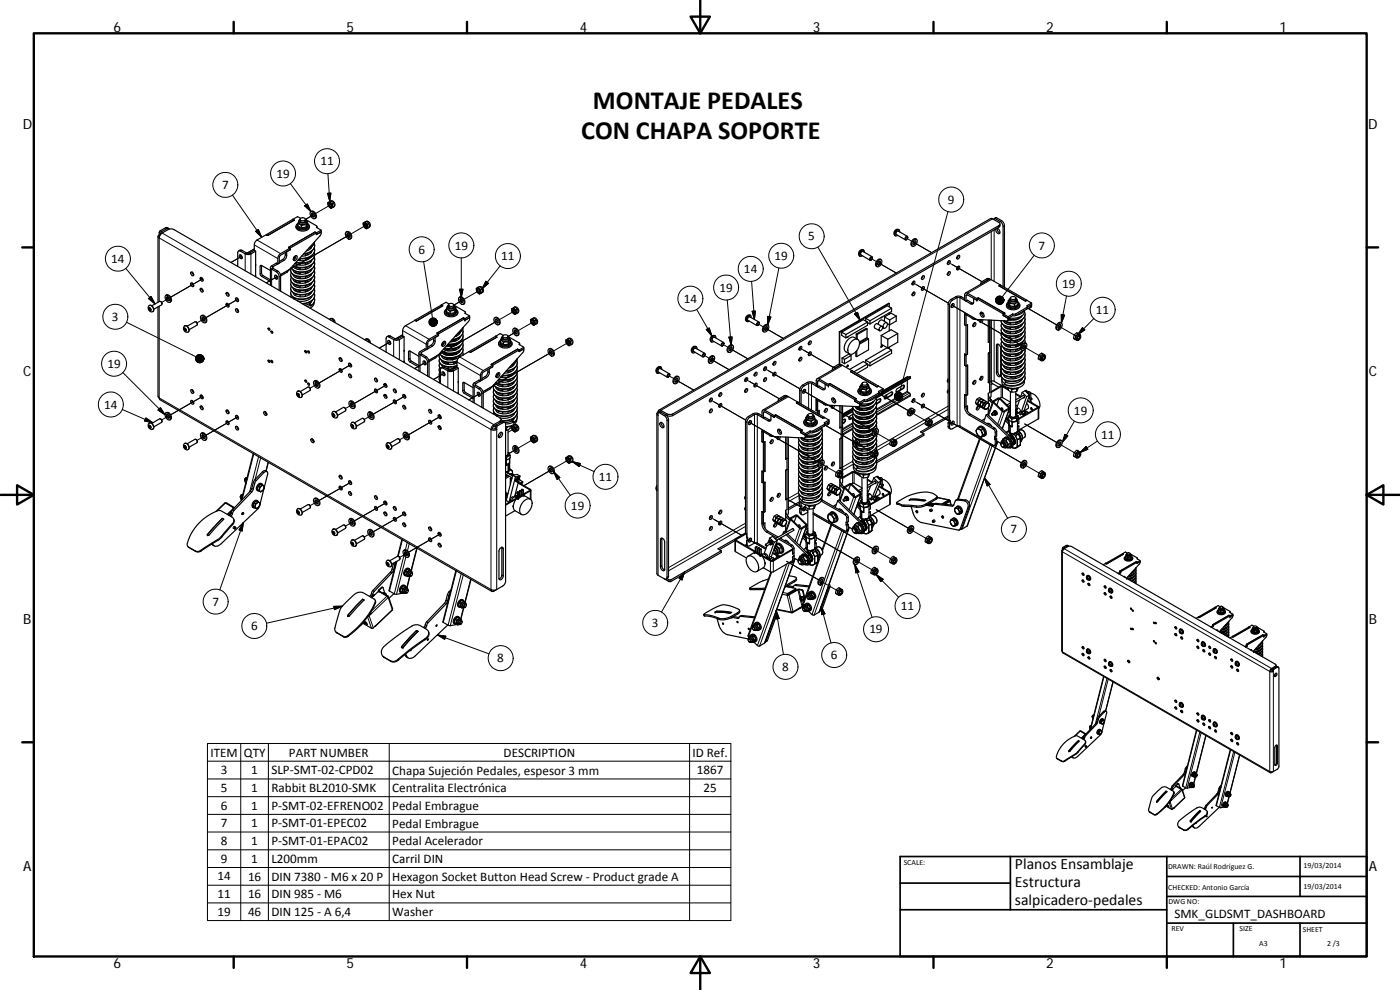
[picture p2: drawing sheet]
<svg xmlns="http://www.w3.org/2000/svg" width="420mm" height="297mm" viewBox="0 0 420 297" stroke-linecap="round" stroke-linejoin="round" font-family="sans-serif">
<defs><g id="words">
<g font-size="7.9">
<text x="178" y="32.6">MONTAJE PEDALES</text>
<text x="174.4" y="41.6">CON CHAPA SOPORTE</text>
</g>
<g font-size="4.7">
<text x="304.6" y="260.8">Planos Ensamblaje</text>
<text x="304.6" y="266.2">Estructura</text>
<text x="304.6" y="271.6">salpicadero‐pedales</text>
</g>
<g font-size="4.2">
<text x="34" y="9.6">6</text>
<text x="104" y="9.6">5</text>
<text x="174" y="9.6">4</text>
<text x="244" y="9.6">3</text>
<text x="314" y="9.6">2</text>
<text x="384" y="9.6">1</text>
<text x="6.8" y="38.7">D</text>
<text x="410.6" y="38.7">D</text>
<text x="7" y="112.9">C</text>
<text x="410.8" y="112.9">C</text>
<text x="7" y="187.1">B</text>
<text x="410.8" y="187.1">B</text>
<text x="7" y="261.3">A</text>
<text x="410.8" y="261.3">A</text>
<text x="34" y="290.4">6</text>
<text x="104" y="290.4">5</text>
<text x="174" y="290.4">4</text>
<text x="244" y="290.4">3</text>
<text x="314" y="290.4">2</text>
<text x="384" y="290.4">1</text>
</g>
<g font-size="3.9">
<text x="83" y="53.3">19</text>
<text x="96.2" y="49.6">11</text>
<text x="66.6" y="56.7">7</text>
<text x="284.5" y="61.2">9</text>
<text x="125.6" y="76.1">6</text>
<text x="136.5" y="74.9">19</text>
<text x="232.5" y="78">19</text>
<text x="242.6" y="72.1">5</text>
<text x="311.6" y="74.9">7</text>
<text x="33.4" y="78.9">14</text>
<text x="150.4" y="78.1">11</text>
<text x="223.3" y="81.9">14</text>
<text x="215.9" y="87.5">19</text>
<text x="318.8" y="86.4">19</text>
<text x="205.2" y="90.9">14</text>
<text x="328.9" y="94.2">11</text>
<text x="33.6" y="96.3">3</text>
<text x="32.2" y="110.4">19</text>
<text x="31.3" y="122.6">14</text>
<text x="322.3" y="124.4">19</text>
<text x="330.5" y="131.6">11</text>
<text x="179.7" y="144.3">11</text>
<text x="171.4" y="152.9">19</text>
<text x="303.3" y="160">7</text>
<text x="63.7" y="181.7">7</text>
<text x="270.4" y="183.1">11</text>
<text x="75.3" y="189.1">6</text>
<text x="195.7" y="188.1">3</text>
<text x="260.9" y="190.1">19</text>
<text x="249.4" y="197.8">6</text>
<text x="149.3" y="198.7">8</text>
<text x="234.7" y="201.3">8</text>
<text x="63.2" y="227">ITEM</text>
<text x="73.2" y="227">QTY</text>
<text x="86.7" y="227">PART NUMBER</text>
<text x="151.1" y="227">DESCRIPTION</text>
<text x="207.9" y="227.1">ID Ref.</text>
<text x="66.3" y="232.3">3</text>
<text x="75.4" y="232.3">1</text>
<text x="81.5" y="232.3">SLP‐SMT‐02‐CPD02</text>
<text x="117.7" y="232.4">Chapa Sujeción Pedales, espesor 3 mm</text>
<text x="209.2" y="232.3">1867</text>
<text x="66.3" y="237.6">5</text>
<text x="75.4" y="237.6">1</text>
<text x="81.5" y="237.7">Rabbit BL2010‐SMK</text>
<text x="117.7" y="237.7">Centralita Electrónica</text>
<text x="211.1" y="237.6">25</text>
<text x="66.3" y="243">6</text>
<text x="75.4" y="242.9">1</text>
<text x="81.5" y="243">P‐SMT‐02‐EFRENO02</text>
<text x="117.7" y="243">Pedal Embrague</text>
<text x="66.3" y="248.2">7</text>
<text x="75.4" y="248.2">1</text>
<text x="81.5" y="248.2">P‐SMT‐01‐EPEC02</text>
<text x="117.7" y="248.3">Pedal Embrague</text>
<text x="66.3" y="253.6">8</text>
<text x="75.4" y="253.6">1</text>
<text x="81.5" y="253.6">P‐SMT‐01‐EPAC02</text>
<text x="117.7" y="253.6">Pedal Acelerador</text>
<text x="66.3" y="258.9">9</text>
<text x="75.4" y="258.9">1</text>
<text x="81.5" y="258.9">L200mm</text>
<text x="117.7" y="258.9">Carril DIN</text>
<text x="65.3" y="269.5">11</text>
<text x="65.3" y="264.2">14</text>
<text x="74.4" y="269.5">16</text>
<text x="74.4" y="264.2">16</text>
<text x="81.5" y="269.5">DIN 985 ‐ M6</text>
<text x="81.5" y="264.2">DIN 7380 ‐ M6 x 20 P</text>
<text x="117.7" y="264.3">Hexagon Socket Button Head Screw ‐ Product grade A</text>
<text x="117.7" y="269.5">Hex Nut</text>
<text x="65.3" y="274.8">19</text>
<text x="74.4" y="274.8">46</text>
<text x="81.5" y="274.8">DIN 125 ‐ A 6,4</text>
<text x="117.7" y="274.9">Washer</text>
<text x="352.5" y="275.6">SMK_GLDSMT_DASHBOARD</text>
</g>
<g font-size="2.4">
<text x="271.2" y="259.7">SCALE:</text>
<text x="350.6" y="260.8">DRAWN: Raúl Rodríguez G.</text>
<text x="391.2" y="260.6">19/03/2014</text>
<text x="350.6" y="267">CHECKED: Antonio García</text>
<text x="391.2" y="266.6">19/03/2014</text>
<text x="350.7" y="271.4">DWG NO:</text>
<text x="351.6" y="279.3">REV</text>
<text x="372" y="279.4">SIZE</text>
<text x="391" y="279.6">SHEET</text>
<text x="377.9" y="283.8">A3</text>
<text x="398.3" y="283.8">2 /3</text>
</g>
</g></defs>
<g fill="none" stroke="#000" stroke-width=".3">
<path d="M69.8 58.5l8.7 12.7M87.2 55.1l6.1 8.4M98.3 58l1-.1-.3 2.6zM98.4 52.1l.6 8.4M47.8 69.8l.4 .2M48.1 69.3l.4 .2M48.7 69.9l99.5 57.5v.5M49.6 68.4l.4 .2M72.6 76.9l-3.3 1.9M72.6 75.1l-.4 .3M74 75.9l-.4 .3v5.1M74.9 75.9l.4 .3v6"/>
<path d="M76.3 74.7l-2.2 1.3M76.3 73.5l7.1 4.1M76.7 69.4l.8-.5 1 2.3zM77.1 72l7.1 4.1M78.5 79.7l-.4 .2M81.5 79.8l.4 .2v.5l-.4 .3v5M84.8 77.9l.4 .2M85.6 76.4l.4 .3M88.3 77.1l.4 .1M90.1 66.3a.95 .95 0 0 0 1.6 0M91.4 61.8l.8-.6 1.1 2.3zM94.2 64.4l-2.5 1.4"/>
<path d="M94.4 72.5a2.32 2.32 0 0 1-1.6 1.8M94.5 73.7a3.3 3.3 0 0 1-3.3 2.4M94.5 75.1a3.8 3.8 0 0 1-4.6 2.4M94.5 79.1a3.9 3.9 0 0 1-4.7 2.4l-1.7-.5-.7-.7M94.5 77.8a3.8 3.8 0 0 1-4.7 2.4l-1.8-.6M94.5 76.4a3.6 3.6 0 0 1-4.2 2.4l-1.4-.2M99.3 61.4l-4.6 2.7M104.8 70.5l-20.6 11.9M110 67.5l-4.7 2.7M127.1 78.5l2.7 16.9M138.4 77.4v11.9M150.1 79.8l-5.4 6.9"/>
<path d="M245.5 74.1l12.7 22M259 75.5a.7 .7 0 0 0-.6 1M259.1 75a1.22 1.22 0 0 0-1.1 1.8M259.1 75.5a.61 .61 0 0 0-.8 .3 .61 .61 0 0 0 .2 .8M261.5 77.6l1.5 .9M263.5 78.8l5.5 3.1M269.6 69.3a.7 .7 0 0 0-.6 1.1M269.7 69.4a.61 .61 0 0 0-.8 .2 .61 .61 0 0 0 .2 .8M269.7 68.9a1.21 1.21 0 0 0-1.1 1.8M272.1 71.5l1.5 .9M274.1 72.6l5.5 3.2M284.4 78.6l.7 .4"/>
<path d="M284.5 63.5l-14.5 54.2M285.3 79.1l9.4 5.4-8.9-5.1M297.5 69.5v14.4M297.9 65.7l-99.6 57.4v.5M298.4 69v15.4M299.1 65.3l-.5 .3M299.8 67.7v.5M300.6 66.2l-.4 .3M301.4 67.7l-.4 .2M310.4 76.6l-9.6 12.5M37.8 80.5l8.7 10.7M38 96.7l20.8 10.4"/>
<path d="M44.6 89.6l.7-.7 1.2 2.3zM44.7 92.4a.47 .47 0 0 1 .6 .2 .47 .47 0 0 1-.3 .6l-.4-.5zM44.8 91.7a1.21 1.21 0 0 1 1.1 1.8M47.8 90.5v-19.1l99.6 57.5v48l-99.6-57.5v-27.6M50.5 89.6l.2-.1-2.2 1.2M55.3 98.5a.48 .48 0 0 1 .6 .2 .48 .48 0 0 1-.3 .7l-.3-.4zM55.4 97.8a1.22 1.22 0 0 1 1.1 1.8M60.8 83.6l-9.6 5.6 9.2-5.3M61.1 95.7l.2-.1-2.2 1.3M71.4 89.8l-9.6 5.5 9.2-5.3M78.5 81.9l-.4 .3M78.9 82.7l-.4 .2"/>
<path d="M83.2 83l-3.3 1.9M83.3 81.3l-.4 .3M84.2 82.8l-.4 .2M92.8 91.3l.4 .2v.3M94.5 88.6a3.5 3.5 0 0 1-3.9 2.5M94.5 87.3a3.8 3.8 0 0 1-4.7 2.4l-1.5-.4a1.59 1.59 0 0 1-1.1-1.4M94.5 85.9a3.9 3.9 0 0 1-4.7 2.4l-1.2-.3a1.74 1.74 0 0 1-1.4-1.4M94.5 84.6a4 4 0 0 1-5 2.3l-.9-.2a1.81 1.81 0 0 1-1.4-1.5M94.5 83.2a3.8 3.8 0 0 1-4.7 2.4l-1.5-.4a1.65 1.65 0 0 1-1.1-1.3M94.5 81.8a3.8 3.8 0 0 1-4.7 2.4l-1.2-.3a1.74 1.74 0 0 1-1.4-1.4M94.5 90a2.16 2.16 0 0 1-1.1 1.6M94.5 80.5a3.4 3.4 0 0 1-3.7 2.4 3.1 3.1 0 0 1-3.6-1.7"/>
<path d="M120.8 99.2l7.1 4.1M121.7 97.7l7.1 4.1M134.6 92a.91 .91 0 0 0 1.6 0M137.9 86.8h1l-.5 2.5zM138.8 90.1l-2.6 1.4 2.4-1.3M139 98.2a2.38 2.38 0 0 1-1.6 1.8M139 99.4a3.3 3.3 0 0 1-3.2 2.4M143.9 87.1l-4.6 2.7M145.8 84.4l.8 .6-1.9 1.7zM149.4 96.2l-20.7 11.9M154.5 93.2l-4.6 2.7M155 99.5l-2.5 1.4 2.3-1.3"/>
<path d="M160.2 96.5l-4.7 2.7M209.1 92.9l4.6 7.9M212 98.9l.8-.5 .9 2.4zM218.3 90l1.1 13.6M225 95.1a.71 .71 0 0 0-.5 1M225.1 95.1a.61 .61 0 0 0-.7 .3 .61 .61 0 0 0 .1 .8M225.1 94.6a1.21 1.21 0 0 0-1 1.8M225.6 84.4l.8 11.5M225.7 93.4l1-.1-.3 2.6zM227.6 97.2l1.5 .9M229.6 98.4l5.4 3.1-5.2-3M230.4 94.9l1 .2-1 2.4z"/>
<path d="M233.8 80.4l-3.4 17.1M256.5 94.2l.9-.5 .8 2.4zM273.8 84.7l.7 .4M274.7 85.2l9.9 5.8-9.4-5.5M284.6 91.3l.4 .3M285.4 89.9l.4 .2M285.6 91.5l20.9 12.1M286.8 89l.4 .3v38.5M288.5 89l-.4 .3v38.5M290.4 88.5l-.5 .2M291.8 90.9l-.5 .3M294.6 94l.2 .1"/>
<path d="M294.7 84.5l.4 .3M296.1 83.7l.5 .2M297.4 83.9l-7 4.1M297.5 96.1l-.1 18.3M298.4 96.1v18.3M302.9 95.7l-.4 .2M303.2 89.9a.95 .95 0 0 0 1.7 0M304.8 94.2v.5M307.6 99.7a3.7 3.7 0 0 1-4.3 2.4l-1.8-.4a1.68 1.68 0 0 1-1.1-1.3M307.6 98.3a3.7 3.7 0 0 1-4.3 2.5l-1.8-.5a1.63 1.63 0 0 1-1.1-1.3M307.6 97a3.3 3.3 0 0 1-3.5 2.4 3 3 0 0 1-3.7-1.7M307.6 95.7a3.7 3.7 0 0 1-4.3 2.4l-1.8-.5a1.68 1.68 0 0 1-1.1-1.3"/>
<path d="M307.6 94.3a3.6 3.6 0 0 1-4 2.4l-2.1-.4M308.2 92.2v.5M308.4 92.5l8.7 5M309.6 91.8l-.4 .3M317.8 97.9l-.2-.1 4.8 2.7M318.5 94.4l1 .1-1 2.4zM320.1 88.8l-1.6 8.1M324.9 98.3l.7 .7-2.1 1.4zM328.3 95.6l-4.8 4.8M36.9 111.8l12.6 12.6M60.8 118.9l-9.6 5.6 9.2-5.4M89.2 118a.56 .56 0 0 1 .6 .4 .56 .56 0 0 1-.1 .6l-.4-.2z"/>
<path d="M89.4 117.4a1.2 1.2 0 0 1 1 1.8M95 115.3l.3-.1-2.2 1.3M105.4 109.3l-9.6 5.6 9.2-5.3M116 115.5l-9.6 5.5 9.2-5.3M117.1 102.6l-3.3 1.9M117.1 100.8l-.4 .3M118.6 101.6l-.5 .3v5.1M119.4 101.6l.5 .3v6M120.8 100.4l-2.2 1.3M121.7 118.7l-9.7 5.6 9.2-5.3M123.1 107.6l-.5 .3M123.1 105.3l-.5 .3"/>
<path d="M123.5 108.4l-.4 .2M126.1 105.5l.4 .2v.5l-.4 .3v5M127.8 108.7l-3.4 1.9M127.9 107l-.4 .3M128.8 108.5l-.5 .3M129.3 103.6l.5 .3M130.2 102.1l.4 .3M131.8 113.7l.4 .8M131.8 112.3l.4 .8M131.8 110.9l.4 .9M131.8 109.6l.5 .9M131.8 108.2a2.74 2.74 0 0 0 3.1 1.8l2.2-.4"/>
<path d="M131.8 106.9a2.99 2.99 0 0 0 3.6 1.7l1.7-.4M132.9 102.8l.4 .1M133.4 112l-3.3 1.9M133.4 110.2l-.4 .3M133.9 104.7l.7 .6M134.1 106l.4 .2M134.8 111l-.4 .3v5.1M135.7 111l.4 .3v6M136.3 106a2.34 2.34 0 0 1-2.1 0M136.5 103.2l-1.1 .4-1.1-.2M136.9 101.7l-.6 .7M136.9 104.4l-.9 .8"/>
<path d="M136.9 100.7v.2M136.9 103.4v.2M137.1 109.8l-2.2 1.3M137.1 108.6l7.1 4.1M138 107.1l7 4.1M139 102.2a3.5 3.5 0 0 1-4 2.4l-1.5-.2M139 103.5a3.6 3.6 0 0 1-4.3 2.4l-2.1-.6M139 100.8a3.8 3.8 0 0 1-4.5 2.4M139 104.8a3.7 3.7 0 0 1-4.4 2.5l-1.4-.3-1.3-1M139 106.2l-.1 .4M139.3 117l-.4 .3M139.3 114.7l-.4 .3"/>
<path d="M139.7 117.8l-.4 .2M142.3 114.9l.5 .2v.5l-.5 .3v5M144 118.1l-3.3 1.9M144.2 116.4l-.4 .3M145 117.9l-.4 .3M145.6 113l.4 .3M146.4 111.5l.4 .3M149.1 112.2l.5 .1M150.9 101.4a.91 .91 0 0 0 1.6 0M155.2 107.6a2.38 2.38 0 0 1-1.6 1.8M155.3 111.5a3.7 3.7 0 0 1-4.5 2.4l-1.1-.2M155.3 110.2a3.8 3.8 0 0 1-4.5 2.4"/>
<path d="M155.3 119.7a3.8 3.8 0 0 1-4.7 2.3l-1.5-.4a1.59 1.59 0 0 1-1.1-1.3M155.3 118.3a3.7 3.7 0 0 1-4.4 2.4l-1.5-.3a1.75 1.75 0 0 1-1.4-1.4M155.3 117a4 4 0 0 1-5 2.3l-1.2-.4a1.59 1.59 0 0 1-1.1-1.3M155.3 112.9a3.7 3.7 0 0 1-4.4 2.4l-2.1-.6M155.3 108.8a3.2 3.2 0 0 1-3.3 2.4M155.3 115.6a3.8 3.8 0 0 1-4.7 2.4l-1.5-.4a1.59 1.59 0 0 1-1.1-1.3M155.3 114.2a3.8 3.8 0 0 1-4.7 2.4l-1.6-.5-.8-.7M165.6 105.6l-20.6 11.9M170.8 102.6l-4.7 2.7M198.2 110.6a.68 .68 0 0 0-.6 1M198.3 110.1a1.22 1.22 0 0 0-1.1 1.8M198.3 110.6a.6 .6 0 0 0-.8 .3 .6 .6 0 0 0 .2 .8"/>
<path d="M200.7 112.7l1.5 .9M202.7 113.9l5.5 3.1-5.3-3M208.8 104.5a.68 .68 0 0 0-.6 1M208.9 104.5a.6 .6 0 0 0-.8 .3 .6 .6 0 0 0 .2 .7M208.9 104a1.21 1.21 0 0 0-1.1 1.8M211.3 106.6l1.5 .9M213 119.8l.7 .4M213.3 107.8l5.5 3.1M214.4 101.2a.69 .69 0 0 0-.6 1M214.5 100.7a1.22 1.22 0 0 0-1 1.8M214.5 101.2a.6 .6 0 0 0-.7 .3 .6 .6 0 0 0 .1 .8M216.9 103.3l1.5 .9"/>
<path d="M218.7 101.2l1-.1-.3 2.5zM219 104.5l5.5 3.2M223.6 113.7l.7 .4M224.5 114.2l9.4 5.4-8.9-5.1M229.3 110.5l.6 .3M230.1 110.9l9.9 5.7-9.4-5.3M233.9 119.6l.4 .3M235.3 118.8l.5 .2M236.6 119l-7 4.1M239.9 104.3l.6 .4M240 117l.4 .3M240.8 104.8l9.3 5.4-8.9-5.1"/>
<path d="M240.8 115.6l.5 .2M241 117.2l20.9 12.1M242.3 114.7l.4 .3v7.5M244 114.7l-.5 .3v8M245.8 114.2l-.4 .2M247.2 116.6l-.4 .3M250.1 119.7l.2 .1M250.2 110.2l.4 .3M251.6 109.4l.4 .2M252.9 109.6l-7.1 4.1M258.7 115.6a.93 .93 0 0 0 1.6 0M260.2 119.9v.5"/>
<path d="M263.6 118v.4M263.9 118.2l8.7 5M265 117.5l-.4 .3M265.7 119.5l.1 .1M267.3 118.6l.2 .1M269.2 117.5l.1 .1M270.9 116.6h.1M272.3 117.4l-9.2 5.3a3.7 3.7 0 0 1-4.3 2.4l-1.3-.2a1.94 1.94 0 0 1-1.6-1.5l-3 1.7M272.5 117.6l-9.4 5.5M272.5 113.1l-7.5 4.3M272.9 118l-9.8 5.7M273.2 118.4l-10.1 5.9"/>
<path d="M273.2 113.4l-10.2 5.9M284.4 113.9h.2M297.9 115.1l-.5 .3M299.5 111.6l-.4 .3M299.5 103.4l-.4 .3M300.2 115.9l.2 .1v3.3M300.4 104.4a3.3 3.3 0 0 0 4.2 1.8l1-.3 1.3-.7M300.4 103.1a3.3 3.3 0 0 0 4.1 1.7l1.8-.5M301.1 115.9l-.2 .1v3.3M307.2 104l-.2-.1 4.8 2.8M307.6 102.4v.5M307.6 111.9a3.6 3.6 0 0 1-4.3 2.4l-1.8-.4a1.61 1.61 0 0 1-1.1-1.3"/>
<path d="M307.6 110.6a3.8 3.8 0 0 1-4.6 2.3l-1.2-.3a1.8 1.8 0 0 1-1.4-1.4M307.6 109.2a3.3 3.3 0 0 1-3.5 2.4 3 3 0 0 1-3.7-1.7M307.6 107.8a3.6 3.6 0 0 1-4.3 2.5l-1.8-.5a1.61 1.61 0 0 1-1.1-1.3M307.6 106.5a3.7 3.7 0 0 1-4.3 2.4l-1.5-.3a1.8 1.8 0 0 1-1.4-1.4M307.6 101.1a3.3 3.3 0 0 1-3.5 2.4 3 3 0 0 1-3.7-1.8M307.6 113.3a3.7 3.7 0 0 1-4.3 2.4l-1.8-.5M307.6 105.1a3.3 3.3 0 0 1-3.5 2.4 3 3 0 0 1-3.7-1.7M36.7 122.9l9.2 4M43.8 125.4l2.1 1.5-2.5-.6zM44.7 127.6a.48 .48 0 0 1 .6 .3 .48 .48 0 0 1-.3 .6l-.4-.5zM44.8 126.9a1.22 1.22 0 0 1 1.1 1.9M48.1 122.3l1.4 2.1-2.1-1.4z"/>
<path d="M50.5 124.9l.2-.2-2.2 1.3M55.3 133.7a.49 .49 0 0 1 .6 .3 .49 .49 0 0 1-.3 .6l-.3-.3zM55.4 133.1a1.2 1.2 0 0 1 1.1 1.8M61.1 131l.2-.1-2.2 1.2M71.4 125l-9.6 5.6 9.2-5.3M76.2 136.2l-3.5 13.7M77.6 137l-2.7 10.6M78.2 137.4l-1.6 6.5M80.1 124.3h-.1M80.4 138.7l-.6 2.6M94.2 132.5h.1M99.8 124.2a.49 .49 0 0 1 .6 .3 .49 .49 0 0 1-.2 .6l-.4-.4z"/>
<path d="M100 123.5a1.22 1.22 0 0 1 1 1.8M105.5 127.4a.55 .55 0 0 1 .6 .4 .55 .55 0 0 1-.2 .6 .71 .71 0 0 1-.4-1zM105.6 126.8a1.22 1.22 0 0 1 1.1 1.8M105.7 121.4l.2-.1-2.2 1.3M111.3 124.7l.2-.1-2.2 1.3M116.1 133.6a.48 .48 0 0 1 .6 .3 .48 .48 0 0 1-.3 .6l-.3-.4zM116.2 132.9a1.23 1.23 0 0 1 1.1 1.8M121.9 130.8l.2-.1-2.2 1.3M132.3 124.9l-9.7 5.5 9.2-5.3M148.6 128l.5 .2M148.9 127.5l.4 .2M149.1 128.9v48"/>
<path d="M150.1 126.4v.5M150.5 126.6l.4 .3M152.5 136.3l-.8 .4M153.6 126.4l.5 .2v.3M154.5 128.5l-2 1.2M155 134.7l-2.1 1.3M155.3 125.1a2.16 2.16 0 0 1-1.1 1.6M155.3 122.4a3.7 3.7 0 0 1-4.4 2.4l-1.5-.3a1.75 1.75 0 0 1-1.4-1.4M155.3 121a4 4 0 0 1-5 2.4l-1.2-.4a1.59 1.59 0 0 1-1.1-1.3M155.3 123.7a3.6 3.6 0 0 1-4.1 2.5l-.8-.1M160.2 131.8l-4.7 2.6M170.8 137.9l-4.7 2.7"/>
<path d="M171.7 138.5l6.6 3M171.7 138.5l2.5 .6-.4 .9zM197.5 124.6v48M198.2 123.5l-.4 .3M199.8 124.4l-.5 .3M200.2 124.2v.5M200.6 125.9l-.4 .3M201.9 124.2v.5M213.9 120.3l9.9 5.7-9.4-5.4M223.7 126.4l.5 .3M224.6 125l.4 .2M224.8 126.6l20.9 12.1"/>
<path d="M226 124.1l.4 .3v38.5M227.7 124.1l-.4 .3v38.5M229.6 123.6l-.5 .2M231 126l-.5 .3M233.8 129.1l.2 .1M239.6 139.6a3.1 3.1 0 0 0 3.9 1.7l1.3-.3 1.3-.7M239.6 138.2a3.2 3.2 0 0 0 4 1.7l1.9-.5M242.1 130.7l-.4 .3M242.4 125a.93 .93 0 0 0 1.6 0M244 129.3v.5M246.4 139.1l-.2-.1 4.8 2.8M246.8 137.5v.5"/>
<path d="M246.8 132.1a3.4 3.4 0 0 1-3.9 2.4l-2.2-.4a1.61 1.61 0 0 1-1.1-1.3M246.8 136.2a3.4 3.4 0 0 1-3.9 2.4l-2.2-.4a1.61 1.61 0 0 1-1.1-1.4M246.8 134.8a3.6 3.6 0 0 1-4.3 2.4l-1.8-.4a1.63 1.63 0 0 1-1.1-1.3M246.8 133.5a3.9 3.9 0 0 1-4.6 2.4l-1.2-.3a1.8 1.8 0 0 1-1.4-1.5M246.8 130.7a3.4 3.4 0 0 1-3.9 2.5l-2.2-.5a1.63 1.63 0 0 1-1.1-1.3M246.8 129.4a3.8 3.8 0 0 1-4.3 2.4l-1.8-.4M247.4 127.4v.4M247.6 127.6l8.7 5M248.8 126.9l-.4 .3M253.2 126.8l.1 .1M255.1 125.7l.1 .1M255.9 136.9a3.3 3.3 0 0 0 4.1 1.7l1.7-.5 1.1-.9"/>
<path d="M255.9 135.6a3.2 3.2 0 0 0 3.9 1.7l1.8-.5M255.9 134.2a3.3 3.3 0 0 0 4.1 1.7l1.9-.6M255.9 132.9l.1 .5M255.9 131.5l.5 1M255.9 130.2a3 3 0 0 0 3.5 1.7l1.9-.4 1.1-.6M255.9 128.8a3.4 3.4 0 0 0 4.2 1.7l1.6-.5M255.9 138.4l-3 1.7M255.9 127.2l-3 1.8M256 127.8l-3.1 1.7M256 128.4l-3.1 1.8M256 122.6l-3.1 1.8M256.1 126.8l-3.2 1.9"/>
<path d="M256.1 139.2l-3.2 1.9M256.7 124.7l.1 .1M256.9 132.8l.4 .2M257 133l-.2-.1 4.8 2.7M257.4 137.5l-.2 .1M258 128.1l.3 .4M258 125.5l.2 .3M258 122.8l.1 .3M258 126.6l-.6 .3M258.4 121.3l-.4 .3M258.7 125.3l-.3 .2M260.3 121.5l-1 .2-.9-.2"/>
<path d="M260.3 129.7l.2 .1M260.6 124.2h.1M260.7 129.2a2.19 2.19 0 0 1-2.5 .1M260.8 126.4a2.07 2.07 0 0 1-2.7 .2M260.8 123.7a2 2 0 0 1-2.8 .1M261 122.4l-.2 .5M261 129.2l-.2 .5M261 125l-.3 .6M261 127.7l-.4 .7M261 124.1h.1M261 126.8v.1M261.2 125.4l-.3 .1"/>
<path d="M262 123.4l-.2 .1M262.7 129.7l-.2-.1 4.8 2.8M263.1 134.9l-.1 .4M263.1 128.1l-.1 .5M263.1 133.5l-.3 1-.4 .5M263.1 139a3.7 3.7 0 0 1-4.3 2.4l-1.8-.4M263.1 120a3.7 3.7 0 0 1-4.3 2.4l-1.8-.4M263.1 137.6a3.7 3.7 0 0 1-4.3 2.5l-1.6-.4a1.8 1.8 0 0 1-1.3-1.4M263.1 126.8a3.8 3.8 0 0 1-4.6 2.4l-1-.2a1.94 1.94 0 0 1-1.6-1.6M263.1 125.4a3.5 3.5 0 0 1-3.9 2.5l-2.2-.5a1.58 1.58 0 0 1-1.1-1.3M263.1 124.1a3.7 3.7 0 0 1-4.3 2.4l-1.8-.5a1.52 1.52 0 0 1-1.1-1.2M263.1 121.3a3.6 3.6 0 0 1-4.3 2.5l-1.8-.5a1.58 1.58 0 0 1-1.1-1.3"/>
<path d="M263.1 132.2a3.8 3.8 0 0 1-4.4 2.4l-1.8-.5M263.1 130.9a3.8 3.8 0 0 1-4.4 2.4l-.8-.2M263.8 120.6l.1 .1M267.1 132.9l-4 2.4M273.3 123.6l-.2-.1 4.8 2.8M273.8 120l.7 .4M274.7 120.5l10.1 5.8-9.6-5.5M277.7 126.8l-9 5.2M284.6 127.9l.4 .2M284.6 122.8l-5.4 3.1M284.6 121.9l-21.6 12.4M285.6 126.8l20.9 12.1"/>
<path d="M289.8 121.9l-.3 .2M291.3 124.3l-.4 .3M294.3 131.4l-6.7 18.4M297.3 133.1l-6.4 17.8M297.9 133.5l-9.1 25.2M298 120.5l-.5 .2M298.1 120.8l-1.4 3.8M298.2 123.8l.3 .1v.4M298.5 128.5l-.4 .2M299.1 129.5l-.4 .2M299.1 133l-.4 .3M299.4 132.5l-9.2 25.4"/>
<path d="M300.8 123.4l-1.4 3.9M300.8 132.7a.92 .92 0 0 1 .8 1.3M301.4 123.5l-1.5 4.3M302.9 122.7l-2.1 5.9M303.2 124.8a.91 .91 0 0 0 1.7 0M303.7 131.5l-.4 .2M303.9 133.9l-.4 .2M304.2 133l-.4 .3M305.5 122.5a.76 .76 0 0 1 .7 .8M305.8 125.6l-.4 .3M305.8 129.2l-.2 .1M306.1 129a1.49 1.49 0 0 1 1.3 2.3"/>
<path d="M306.2 130l-.4 .2M306.5 132.4l-.3 .2M306.8 131.6l-.4 .2M307.1 123.3l-.4 .5M307.2 139.3l-.2-.1 4.8 2.7M307.4 124l.4-.2-.1 .4-.5 .3zM307.5 127.2l9.6 5.5M307.8 123.7l-.6 .4-.1 .4M311.6 121.9l-.3 .2 .3 .3v3.3M317.8 133.1l-.2-.1 4.8 2.8M319.6 130.3l.9 .5-1.7 1.9zM322.4 126.4l-3.6 6.3"/>
<path d="M324.1 135.8l1.8-1.8 .6 .8zM329.4 132.4l-5.3 3.4M66.7 155.5l.5 .3M67.7 150.9l-2.5 2.4M68 150.9l-.1 .2M69.1 154.4l.4 .2M69.3 154.1l-.6 .5M69.4 153.8l.4 .3M69.7 157.2l.1 .2M69.8 152.9l.4 .3M69.9 152.7h.1M70.3 157.9l-.3 .3v.3"/>
<path d="M72.9 153.8l-.3 .2v.3M73 156.8l-.3 2.5-1-.3zM73 156.8l-7 20.2M75.1 147.4l.4 .2M75.6 146.5l.4 .2M76 144.8l.4 .2M76.5 143.9l.4 .3M78.7 141.6l.5 .2M89.2 153.3a.54 .54 0 0 1 .6 .3 .54 .54 0 0 1-.1 .7l-.5-.6zM89.4 152.7a1.21 1.21 0 0 1 1 1.8M95 150.6l.3-.1-2.2 1.2M99.8 159.4a.48 .48 0 0 1 .6 .3 .48 .48 0 0 1-.2 .6l-.4-.3z"/>
<path d="M100 158.8a1.22 1.22 0 0 1 1 1.8M105.4 144.6l-9.6 5.6 9.2-5.3M105.7 156.7l.2-.1-2.2 1.3M111.3 160l.2-.1-2.2 1.2M116 150.7l-9.6 5.6 9.2-5.3M121.7 154l-9.7 5.6 9.2-5.4M152.3 148.5l-.6 .4M152.4 142.7l.4 .3M153.4 142.1l.5 .3M154.5 148.9l.2 .2-.2-.2M154.7 148.6l.5 .5M155.7 143.9l-.3 .2v.3"/>
<path d="M159.1 146.8l-.1 .4 .1 .1v2.5M165.6 140.9l-8.4 4.8M166.1 141.5l1.9 1.8-.8 .6zM166.1 141.5l5.1 7.1M197.1 146.1v1.1M213 155.1l.7 .4M213.9 155.6l8.8 5.1-8.3-4.8M223.6 149h.1M223.7 157.9l-23.1 13.4M223.7 157l-23.1 13.3M229 157l-.3 .2M230.5 159.4l-.4 .3"/>
<path d="M233.6 148.2h.1M236.6 150l3.6 2M237.2 155.6l-.5 .2M237.3 155.9l-1.4 3.8M239.6 147.8l-3 1.7M239.9 148.6l-3.3 1.9M240 158.5l-1.4 3.9M240 153.6l.4 .3M240.6 158.7l-1.5 4.2M241 152.5l1.4 .8M242.1 157.8l-2.1 5.9M242.4 159.9a.95 .95 0 0 0 1.6 0"/>
<path d="M244 154.2l17.9 10.4M246.8 150l-.3 .2M246.8 147a3.3 3.3 0 0 1-3.5 2.4 3 3 0 0 1-3.7-1.7M246.8 145.7a3.7 3.7 0 0 1-4.3 2.4l-1.8-.5a1.63 1.63 0 0 1-1.1-1.3M246.8 144.3a3.4 3.4 0 0 1-3.9 2.4l-1.7-.2a1.94 1.94 0 0 1-1.6-1.5M246.8 142.9a3.3 3.3 0 0 1-3.5 2.5 3 3 0 0 1-3.7-1.8M246.8 141.6a3.4 3.4 0 0 1-3.9 2.4l-2.2-.4a1.61 1.61 0 0 1-1.1-1.3M246.8 148.4a3.5 3.5 0 0 1-4 2.4l-2.1-.5M246.8 140.2a3.4 3.4 0 0 1-3.9 2.5l-1.7-.3a2.01 2.01 0 0 1-1.6-1.5M249.8 157.1l-2.9 8.1M252.7 158.9l-5.3 15.1M253.3 159.2l-9 25.3"/>
<path d="M253.4 146.2l-.4 .2M253.5 146.5l-1.4 3.9M253.7 149.5l.2 .1 .1 .4M254 154.2l-.4 .2M254.6 155.2l-.5 .2M254.6 158.8l-.5 .2M254.8 158.2l-9 25.5M255.7 141.6l.2 .1v3.3M256.2 149.1l-1.3 3.9M256.3 158.4a.9 .9 0 0 1 .8 1.3M256.5 141.6l-.2 .1v3.3M256.9 149.2l-1.5 4.3"/>
<path d="M258.3 148.4l-2.1 5.9M258.7 150.5a.95 .95 0 0 0 1.6 0M259.2 157.2l-.4 .2M259.4 159.6l-.5 .2M259.7 158.7l-.4 .2M261.2 151.3l-.4 .3M261.3 148.4l.3 .6-.1 .4M261.6 154.7a1.48 1.48 0 0 1 1.3 2.2M261.7 155.7l-.4 .2M261.9 158.1l-.2 .2M262.2 157.2l-.4 .3M262.3 148.9l-.4 .4"/>
<path d="M262.8 149.7l.4-.2-.1 .4-.5 .3zM263 152.9l9.6 5.6M263.2 149.5l-.5 .2-.2 .5M264.1 148.2l-.2 .2M267 147.6l-.2 .4 .2 .1v3.3M269.1 150.9l.1 .4M270.6 151.4l.1 .4M271.3 151.6l.1 .3M273.3 158.9l-.2-.1 4.8 2.7M275 151.8l.1 .4M275.1 153.2l.3 .1v.4M277.7 151.3l.1 .4"/>
<path d="M278.4 151.3l-.5 .3M279 151.4l1 .2M279.4 151.1l.1 .3M279.5 152.7l.3 .3v.2M279.7 151.2l.1 .3M280 151.8l-.3 .1M280.3 156l.3 .2v.3M280.9 149.5v.3M280.9 151l-.4 .3M281.3 149.3l3.4 .7v.2M282.8 154.8l.4 .2v.3M284.7 150.2l.2 .2"/>
<path d="M284.9 150.4l.4 1.1M286.2 151.6l-.5 .2M287.6 149.8l-.4 .2M288.6 158.5l-.4 .3M289.8 150l-.4 .3M291 151.9l-.5 .2M295.4 143.4l7 12.1M295.4 143.4l1.7 1.9-.8 .5zM56.6 164.1l.1 .2M58.6 165.3l.2 .2M60.2 165.2l.1 .1M63.7 163.2h.1"/>
<path d="M65.3 161.9l.1 .2M66.4 161l.1 .2M105.5 162.7a.47 .47 0 0 1 .6 .3 .47 .47 0 0 1-.3 .6l-.4-.5zM105.6 162.1a1.21 1.21 0 0 1 1.1 1.8M108.8 179.8l.5 .2M111.2 178.6l.4 .3M111.5 178.1l.4 .3M111.9 177.2l.4 .2M112.3 178.5l-.8 .8 .8-.7M113.7 177l.2 .4M113.8 177.3l-.1 .2M114.5 176.3h.1"/>
<path d="M115.5 178.3l.3-.1 .1 .3M115.8 178.2l-.4 .1M116.1 168.8a.48 .48 0 0 1 .6 .3 .48 .48 0 0 1-.3 .6l-.3-.3zM116.1 178.9l-4.6 4.4M116.2 168.2a1.22 1.22 0 0 1 1.1 1.8M116.5 178.9l-.1 .2M117.2 171.6l.4 .3M117.7 170.8l.4 .2M118.1 169l.4 .3M119.1 168.4l-2.2 8.9M120.8 161.9l-1.3 5M121.3 166.6l-3 11.6"/>
<path d="M121.8 167.1l-2.8 11.2M121.9 166.1l.2-.1-2.2 1.3M122.1 176.7a.69 .69 0 0 0-.6 1.1M122.1 165.9l-.1 .6M122.2 162.8l-.5 2.1M122.8 163.1l-.5 2.1M122.9 173l-.8 3.3M123.3 171.6a.7 .7 0 0 0-.6 1.1M125.1 164.4l-1.8 6.8M132.3 160.1l-9.7 5.6 9.2-5.3M134.3 178.4l.4 .3M134.8 177.6l.3 .2"/>
<path d="M137 171.3l-4 15.5M138.4 172.1l-3.9 15.5M139 172.5l-3.9 15.2M141.3 173.8l-1.8 6.8M148.2 177.1v.3M150.6 172.6l.4 .2M150.6 164.4l.4 .2M198.6 169.8l-.4 .3M198.6 161.7l-.4 .2M199.5 171h-.1M200.6 172.9l-.4 .3M200.8 174v.5"/>
<path d="M201.3 174v.5M205.5 171.6l-7 12M205.5 171.6l-.8 2.4-.9-.5zM220.7 161.8l.3 .1-.3 .4v3.2M224.1 163.2l.1 .1M224.8 161.9l5 2.9M225 176.5l.2 .4M230.9 162.7l.3 .2-.1 .3M231.3 167l-.4 .4M231.4 168.2l-.2 .1v3.3M231.6 171.7l-7 19.4M231.8 168.2l.3 .1v3.3"/>
<path d="M231.8 166l2 1.1M232.4 167.7l-.8 .5M232.4 167.9l-.2-.2-.5 .5M232.4 164.5a.95 .95 0 0 1 .7 1.4M233.4 166.5l-.3 .9M234.8 178.3l1.4 .3 1.3 5-4.3-.8M235 177.8l1.5 .4M236.1 168.4l9.6 5.6M236.1 169.2l-8.8 24.5M236.5 175.7l-.4 .3M236.7 178.5l1.3 5M236.8 178.1h.1"/>
<path d="M236.9 178.1h.1M236.9 178.1l.2 .1M237 168.7l-9 25.1M237.3 177.8l.1 .3M237.4 177.7v.3M237.7 163.6l-.4 .2M238.1 176.1l-.3 .2M238.3 164.5l-.4 .3M238.3 168.1l-.4 .3M238.4 174.2l.1 .3M238.6 167.6l-9.2 25.4M238.7 176.7v.2"/>
<path d="M239 175.4l-.4 .3M239.3 176.9l.8 2.6M239.9 176.8l-.2 .1 .6 2.4M240 167.8a.92 .92 0 0 1 .8 1.4M240.1 179.5a.45 .45 0 0 1 .6 .2 .45 .45 0 0 1-.2 .6l-.3-.3zM240.2 179.3a.61 .61 0 0 1 .5 1M240.7 177h-.2M241 177.4h-.1M242.6 178.6a.68 .68 0 0 1 .6 1M242.9 166.6l-.4 .2M243.1 169l-.4 .2M243.4 168.1l-.4 .3"/>
<path d="M245 160.7l-.5 .3M245 164.3l-.3 .1M245 161.3l11.3 6.5M245.3 164.1a1.48 1.48 0 0 1 1.3 2.3M245.4 165.1l-.4 .3M245.7 167.5l-.3 .2M246 166.6l-.5 .3M246.4 174.4l-.2-.1 4.8 2.7M246.4 166.5l-5.4 15.3M247.1 174.9l-3.4 9.5M249 176.2l-.4 .2M256.5 169.4l5.2 15.9"/>
<path d="M256.5 169.4l1.3 2.2-1 .3zM257 168.3l-.2-.2 4.8 2.8M262.7 165l-.2-.1 4.8 2.8M262.9 172.4l6.8 6.8M262.9 172.4l2.1 1.4-.7 .7zM318.8 164.5l.3 .2M318.8 165.6l62.3 35.9v30l-62.3-35.9zM319 164.2l.3 .2M319.4 164.6l62.2 36v.3M320 163.7l.3 .1M326.2 173.3h.1a.3 .3 0 0 1 .3 .2 .3 .3 0 0 1-.2 .4zM326.3 172.9a.77 .77 0 0 1 .6 1.1"/>
<path d="M332.8 177.1l.4 .5a.31 .31 0 0 1-.4-.1 .31 .31 0 0 1 0-.4zM332.9 176.7a.77 .77 0 0 1 .7 1.1M338.2 166.4a.56 .56 0 0 0 .5 .4 .56 .56 0 0 0 .5-.4M340.9 170.3l-.2 .5-.8 .7M340.9 171.1a2.09 2.09 0 0 1-2 1.5M340.9 172.8a1.82 1.82 0 0 1-1.6 1.4M340.9 174.5l-.1 .5M340.9 171.9a2.31 2.31 0 0 1-2.8 1.5M340.9 173.6l-.3 .8-.4 .3M100.2 181.9h2.5l-2.3 1zM101 189.8l.2 .1M102.7 181.9l-22.7 5.1"/>
<path d="M103 190.9l.2 .2M104.3 190.8l.1 .2M110.3 185.1l1.2 3.4M110.6 184.7l1.4 3.7M111.5 184.1l5-4.8 1.2 3.6-5 4.8M112.6 180.6l.1 .3M115.2 197.2l.2 .1M117.2 198.3l.1 .1M119.4 197.9l.2 .2M121.6 196.6l.4 .3M125 189.2l.4 .2M125.4 189.4h.1"/>
<path d="M127.3 188l.5 .3M127.5 191.7l.1 .2M127.6 187.5l.4 .2M128 186.6l.5 .2M131.3 190.5l15.4 5.7M131.3 190.5l2.5 .4-.4 .9zM133.4 181l.4 .3M133.8 180.1l.5 .3M138.2 186.1a.7 .7 0 0 0-.6 1.1M139.1 182.4l-.9 3.3M139.5 181.1a.7 .7 0 0 0-.6 1M211.3 184.5l.2 .3"/>
<path d="M215.7 185.5l.1 .3M219.4 185l.1 .3M220.1 185l-.4 .2M221.3 183.9l.1 .3M221.7 185.4l-.2 .2M222.6 184.7l-.4 .2M225 191.5a.69 .69 0 0 1 .5 1M226.2 187.9a.7 .7 0 0 1 .6 1M230.3 192.2l-.4 .2M232.7 185.5l-.4 .3M232.9 183.2l2.2 13.2M232.9 183.2l1 2.4-1 .1z"/>
<path d="M237.7 183.6l.1 .2M240 182.4l.1 .1M240.2 180.1l.5 1.9M240.6 180.3l.3 1.1M240.9 181.7l.1 .2M241.3 182.2a.7 .7 0 0 1 .6 1M246.4 181.9l3 11M246.4 181.9l1.2 2.3-1 .2zM246.7 182.9l-.4 .2M326.2 195.4l.1-.1a.29 .29 0 0 1 .3 .3 .29 .29 0 0 1-.2 .3zM326.3 194.9a.78 .78 0 0 1 .6 1.1M332.8 199.2h.2l.2 .4a.31 .31 0 0 1-.4 0 .31 .31 0 0 1 0-.4z"/>
<path d="M332.9 198.8a.77 .77 0 0 1 .7 1.1M339 198.6h.1M354 189.4a.29 .29 0 0 1 .4 .1 .29 .29 0 0 1-.2 .4zM354.1 188.9a.78 .78 0 0 1 .7 1.2M360.6 193.2a.28 .28 0 0 1 .4 .2 .28 .28 0 0 1-.1 .3zM360.7 192.8a.73 .73 0 0 1 .7 1.1M364.2 195.3a.26 .26 0 0 1 .4 .1 .26 .26 0 0 1-.3 .3zM364.3 194.8a.75 .75 0 0 1 .6 1.2M366 182.5a.54 .54 0 0 0 .5 .3 .54 .54 0 0 0 .5-.3M367.2 189.5l-1 .3M367.5 188.6l-.4 .4M367.5 188h.1"/>
<path d="M367.5 190.3l-.1 .1M367.5 189.6l-.1 .2M368.8 188a2.4 2.4 0 0 1-2.8 1.5M368.8 189.7l-.2 .6-.6 .5M368.8 187.2a1.98 1.98 0 0 1-2.1 1.5M368.8 186.4l-.5 .8-.5 .3M368.8 188.9a1.76 1.76 0 0 1-1.7 1.4M368.8 190.5l-.2 .6M370.8 199.1a.28 .28 0 0 1 .4 .1 .28 .28 0 0 1-.2 .4zM370.9 198.6a.75 .75 0 0 1 .7 1.2M376.2 188.4a.58 .58 0 0 0 1 0M378.9 194.7a1.76 1.76 0 0 1-1.6 1.5"/>
<path d="M378.9 193.9a2.31 2.31 0 0 1-2.8 1.5M378.9 195.6v.4l-.7 .7M378.9 193a1.99 1.99 0 0 1-2 1.5M378.9 192.3l-.3 .6-.7 .5M378.9 196.4l-.1 .6M382.7 199.9v.3M324.2 219.4l-1.5 1.4M324.4 219.4l-.1 .1M328.9 217.1l.2 .2M329.2 216.6l.2 .1M329.4 215.5l.3 .2M331.1 213.5l.3 .2"/>
<path d="M331.3 203l-4 15.7M332.2 203.5l-3.5 13.8M332.6 203.8l-2.8 11.1 .2 .2M334 204.6l-2.2 8.7M347.9 203.7l-.1 .1M354.1 211.4a.3 .3 0 0 1 .4 .3 .3 .3 0 0 1-.3 .3zM354.1 211a.77 .77 0 0 1 .7 1.1M359.2 219.1l-4.2 16.8M360.1 219.6l-4.3 16.8M360.5 219.9l-4.2 16.6M360.6 215.3a.29 .29 0 0 1 .4 .1 .29 .29 0 0 1-.1 .4zM360.7 214.8a.73 .73 0 0 1 .7 1.1"/>
<path d="M363.1 216h-.1M364.2 217.3a.31 .31 0 0 1 .4 .2 .31 .31 0 0 1-.2 .3zM364.3 216.9a.76 .76 0 0 1 .6 1.1M381.9 200.9l.3 .2M382 200.6l.3 .2M382.2 201.5v30M383 200.1l.3 .1M62.3 223.1h157v53.1h-157zM62.3 228.4h157M62.3 233.7h157M62.3 239h157M72.3 223.1v53.1"/>
<path d="M80.5 223.1v53.1M116.8 223.1v53.1M207 223.1v53.1M317.3 227.6l.1 .1M318.5 228.3l.1 .1M319.5 228.2l.1 .1M321.7 227h.1M322.7 226.2l.1 .1M323.4 225.6l.1 .1M323.6 222.2l.3 .2M325.1 221.5l.2 .2M325.2 221.3l-.4 .4"/>
<path d="M325.3 221.2l.2 .1M325.5 223.3l.1 .1M325.5 220.6l.3 .1M325.6 220.4v.1M325.8 223.7l-.1 .4M327.5 221.1l-.2 .3M349.9 237.4l.3 .2M351.4 236.7l.3 .2M351.6 236.3l.2 .2M351.8 235.8l.3 .1M352.1 236.6l-.5 .5 .5-.5M352.3 237.9l.1 .2"/>
<path d="M352.9 235.7l.2 .2M353 235.9v.1M353.4 235.2h.1M354.1 236.5l.3 .1M354.3 236.4h-.3M354.5 236.8l-2.9 2.8M354.7 236.8v.1M355.1 232.3l.3 .2M355.4 231.7l.3 .2M355.7 230.7l.3 .1M356 230.1l.3 .2M358.2 235.5a.41 .41 0 0 0-.4 .2 .41 .41 0 0 0 0 .4"/>
<path d="M358.7 233.1l-.5 2.1M359 232.3l-.4 .2v.5M361.9 220.7l-2.9 11.3M365.2 238.2l.3 .1M365.6 237.6l.2 .2M365.8 236.5l.3 .2M366.1 236l.3 .1M368.8 239l-.5 2.1M369.1 238.2l-.4 .2v.4M369.3 225l-4.2 16.7M370.2 225.5l-4.2 16.8M370.6 225.7l-4.2 16.6"/>
<path d="M370.8 221.1h.2l.3 .5a.33 .33 0 0 1-.4-.1 .33 .33 0 0 1-.1-.4zM370.9 220.7a.74 .74 0 0 1 .7 1.1M372 226.5l-2.9 11.4M381.6 231.6v.2M383.1 228.8l.3 .1M383.1 223.7l.3 .1M62.3 244.3h157M62.3 249.6h157M62.3 255h157M345 243.6l.2 .1M346.3 244.4l.1 .1M347.1 244.3l.1 .1"/>
<path d="M350.8 240.7l.8 2.1M351.1 240.5l.8 2.3M351.6 240.1l3.1-3 .8 2.3-3.1 3M353.9 248.2l.1 .1M355.1 248.9l.2 .1M356.5 248.7l.1 .1M357.9 247.9l.3 .2M360 243.3l.3 .1M361.5 242.5l.3 .2M361.6 244.8l.1 .2M361.7 242.2l.2 .2M361.9 241.6l.3 .2"/>
<path d="M368.3 241.3l-.4 .4 .1 .3M62.3 260.3h157M62.3 265.6h157M62.3 270.9h157"/>
<circle cx="67.6" cy="55.5" r="3.8"/>
<circle cx="84.9" cy="52.1" r="3.8"/>
<circle cx="98.2" cy="48.4" r="3.8"/>
<circle cx="285.5" cy="59.9" r="3.7"/>
<circle cx="35.4" cy="77.6" r="3.8"/>
<circle cx="126.5" cy="74.8" r="3.7"/>
<circle cx="138.5" cy="73.6" r="3.7"/>
<circle cx="152.4" cy="76.8" r="3.8"/>
<circle cx="234.5" cy="76.7" r="3.8"/>
<circle cx="243.6" cy="70.9" r="3.8"/>
<circle cx="312.7" cy="73.6" r="3.8"/>
<circle cx="34.6" cy="95" r="3.8"/>
<circle cx="207.2" cy="89.6" r="3.7"/>
<circle cx="217.9" cy="86.3" r="3.8"/>
<circle cx="225.3" cy="80.7" r="3.8"/>
<circle cx="320.8" cy="85.1" r="3.7"/>
<circle cx="330.9" cy="92.9" r="3.8"/>
<circle cx="34.2" cy="109.1" r="3.8"/>
<circle cx="33.3" cy="121.4" r="3.7"/>
<circle cx="324.3" cy="123.1" r="3.7"/>
<circle cx="332.5" cy="130.3" r="3.7"/>
<circle cx="173.4" cy="151.7" r="3.7"/>
<circle cx="181.7" cy="143.1" r="3.7"/>
<circle cx="304.3" cy="158.7" r="3.7"/>
<circle cx="64.7" cy="180.5" r="3.8"/>
<circle cx="76.3" cy="187.8" r="3.7"/>
<circle cx="150.3" cy="197.5" r="3.7"/>
<circle cx="196.6" cy="186.9" r="3.8"/>
<circle cx="250.4" cy="196.5" r="3.8"/>
<circle cx="262.9" cy="188.8" r="3.7"/>
<circle cx="272.4" cy="181.8" r="3.7"/>
<circle cx="235.7" cy="200.1" r="3.8"/>
</g>
<g fill="none" stroke="#000" stroke-width=".36">
<path d="M47.4 70.9v19.8M47.8 70.4l-.3 .4 .3 .6 .2-.7 .7-.8 2-1.1 1.5 .1 97.9 56.5 .2 .2v.5l-2.3 1.5-.5 .6-.1 .7M50.7 68.6l-.8-.3-1.8 1-.3 .5v.6l.2 .1M50.8 68.7l-.4-.2-.4 .1-1.5 .9-.3 .8M71.9 76.5a.7 .7 0 0 1 .7 .4 .7 .7 0 0 1-.1 .7 .82 .82 0 0 1-.6-1.1zM72.2 76.5l.5 .8M76.3 75.1l.4 .2v7.8M76.3 75.1l-1.8 .9-.5-.1-1.7-.9-.7 .3M76.7 75.4l-2.1 1-1-.2-1.6-.9-.5 .1-.2 .4v4.1M78.5 79.7l.2 2.7 2.5 1.6M80 70.4l-3.4 2.1-.3 .8v1.8M82.9 78.9l.5 .3"/>
<path d="M83 78.9l-1.6 1-.2 .4 1.9 1.4 .6 .9 .1 4.5M85.6 75.8a2.08 2.08 0 0 1-.8 2.1l-1 .6M86.6 74.2l.4 .2v.6M86.6 74.2l.4 .3M87 74.9v.1M87 74.5l-3.1 1.9-.5 .7v2.1M87 75l-2.9 1.7-.3 .6v1.6l-.4 .3M87 74.5v.5M87 75l-1 .5v1.6l-.4 .7-3.8 2.4 .1 .3 1.7 .9 .4 .7 .2 .7M88.1 77.4l.3 .3M88.1 79.8l-.1 .1M88.2 77.2l.5 .2"/>
<path d="M88.3 66.1l-7.9 4.5-.4-.2M88.3 66.1l-.4-.3-7.9 4.6M88.3 77a.49 .49 0 0 1 .7-.3 .49 .49 0 0 1 .1 .8 .65 .65 0 0 1-.4 .6 .65 .65 0 0 1-.7-.1zM88.8 76.7a1.25 1.25 0 0 1-.8 1.3M88.8 67.9a1.89 1.89 0 0 0 2.7 1.4 1.32 1.32 0 0 0 1.3-1.4M89.2 78.9l-.6 .2M89.2 67.6a1.62 1.62 0 0 0 2.6 1l.5-.4 .1-.6M89.4 67.1l1.1 .6M89.4 67.1v.6l1.1 .6M89.4 67.1a.98 .98 0 0 0-.5 1.1 .98 .98 0 0 0 1.1 .7 2.05 2.05 0 0 0 2.8-1.1l-.5-.7M89.9 65.9l.2-.1v.5a.95 .95 0 0 0 1.6 0v-.5a.68 .68 0 0 1 .2 .9 .68 .68 0 0 1-.9 .3 .89 .89 0 0 1-1.2-.9zM90.1 79.3l-.9 .1"/>
<path d="M90.1 77.9l-.6 .1M90.1 77.6v.6M90.1 79v.6M90.1 65.6a.88 .88 0 0 1 1.5 .3 .82 .82 0 0 1-.9 .4 .82 .82 0 0 1-.6-.7zM90.2 65.5l-.9-.5-1.4 .8 .4 .2M90.5 67.7v.6M91.7 79.4h.1M91.7 76.6l.1 .1M91.7 78h.1M91.7 76.2v.5M91.7 77.5v.6M91.7 78.9v.5"/>
<path d="M91.8 78.9l.7 .2M91.8 77.5l.7 .3M91.8 76.2l.7 .2M91.9 66l3.1 1.8v.4l1.4 .9v.5M91.9 68.1l-1.4 .2M91.9 67.5l-1.4 .2M91.9 67.5v.6M92 66.3a1.24 1.24 0 0 1-.9 1.1 1.24 1.24 0 0 1-1.3-.4l-.1-.7-.3 .8M92 66.4l.3 .2M92.2 75l.3 .1M92.3 66.6l-.4 .9M92.3 66.6v.6"/>
<path d="M92.3 67.2l-.4 .9M92.3 67.2a1.02 1.02 0 0 1-.2 1.1 1.02 1.02 0 0 1-1.1 .2 1.15 1.15 0 0 1-1.2-.1 1.15 1.15 0 0 1-.4-1.2M93 79.8l.2 .2M93 74.4l.2 .2M93 75.7l.2 .2M93 77.1l.2 .2M93 78.5l.2 .1M93.2 63.6a1.31 1.31 0 0 1 1.3 .6 1.31 1.31 0 0 1 0 1.4 1.43 1.43 0 0 1-1.3-2zM93.2 74.2l.2 .2M93.2 79.7l.2 .1M93.2 78.3l.2 .2M93.2 76.9l.2 .2"/>
<path d="M93.2 75.6l.2 .1M93.3 63.5a1.31 1.31 0 0 1 1.3 .4 1.31 1.31 0 0 1 .3 1.3l-.4 .4M93.6 64a.64 .64 0 0 1 .6 .4 .64 .64 0 0 1-.1 .7h-.2a.79 .79 0 0 1-.3-1.1zM93.6 75.3a3.1 3.1 0 0 1-3.1 1.6M93.6 74a2.31 2.31 0 0 1-1.7 1.3M93.6 79.4a3.8 3.8 0 0 1-5.5 .6l-.1-.2M93.6 78a3.9 3.9 0 0 1-5 1.2l-.1-.1M93.6 76.6a3.6 3.6 0 0 1-4.2 1.5M93.7 63.9a.94 .94 0 0 0 .6 1.1M94.3 73a2.65 2.65 0 0 1-2.9 3.2l-.4 .1M94.3 74.4a2.38 2.38 0 0 1-2.2 3l-2.3 .2M94.3 75.7a2.63 2.63 0 0 1-2.7 3.2l-1.6 .1-1.2-.2"/>
<path d="M94.3 77.1a2.58 2.58 0 0 1-2.5 3.1l-1.8 .2-2-.7M94.3 78.5a2.54 2.54 0 0 1-2.6 3.1 4 4 0 0 1-4.3-1.2M94.3 79.8a2.65 2.65 0 0 1-2.7 3.2 3.8 3.8 0 0 1-4.3-1.5l.1-1M94.4 72.5a2.65 2.65 0 0 1-1.8 2M94.5 69.6l-7.9 4.6M94.5 69.6l.5 .3M94.5 69.6l.5 .3v.5M95 70.4h.1M95.2 68v.3M96.4 69.6l-.2 1-10 11-2 1.2M96.4 69.1l-9.4 5.3M96.4 69.6l-1.4 .8"/>
<path d="M98.6 60.8a.93 .93 0 0 1 1 .5 .93 .93 0 0 1-.2 1.1 1.08 1.08 0 0 1-.8-1.6zM98.7 61.1a.57 .57 0 0 1 .7 .3 .57 .57 0 0 1-.2 .7 .79 .79 0 0 1-.5-1zM98.8 61.1a.47 .47 0 0 1 .6 .3 .47 .47 0 0 1-.2 .6l-.4-.5zM99 60.5l.3-.2 .8 .7M99 60.5l.7 .7M99 60.5a1.03 1.03 0 0 0-.6 1 1.03 1.03 0 0 0 .8 .9l.2 .1 .6-.3M99.4 60.3a.99 .99 0 0 1 1 .5 .99 .99 0 0 1-.1 1.1M99.7 61.2l.3 1M100.1 61l.2 1-.3 .2M100.1 61l-.4 .2M103.8 69.7a1.29 1.29 0 0 1 1.3 .6 1.29 1.29 0 0 1 0 1.4 1.47 1.47 0 0 1-1.3-2zM103.9 69.6a1.28 1.28 0 0 1 1.4 .5 1.28 1.28 0 0 1 0 1.5l-.2 .1"/>
<path d="M104.1 70.1a.64 .64 0 0 1 .7 .4 .64 .64 0 0 1-.1 .7 .79 .79 0 0 1-.6-1.1zM104.3 70.1a.86 .86 0 0 0 .6 1M109.1 67a.91 .91 0 0 1 1 .4 .91 .91 0 0 1-.1 1.1 1.17 1.17 0 0 1-.9-1.5zM109.4 67.2a.57 .57 0 0 1 .6 .3 .57 .57 0 0 1-.2 .7 .8 .8 0 0 1-.4-1zM109.4 67.2a.47 .47 0 0 1 .6 .3 .47 .47 0 0 1-.2 .6l-.4-.5zM109.6 66.6l.5-.1 .6 .6M109.6 66.6l.8 .7M109.6 66.6a.99 .99 0 0 0-.7 1 .99 .99 0 0 0 .8 .9l.3 .1 .6-.3M110 66.4a.97 .97 0 0 1 1 .5 .97 .97 0 0 1-.1 1.1M110.4 67.3l.2 1M110.7 67.1l.2 1-.3 .2M110.7 67.1l-.3 .2"/>
<path d="M258.4 76.5l2.7 1.6M259 75.5l2.7 1.5M259.2 75.1a1.05 1.05 0 0 0-1.4 .4 1.05 1.05 0 0 0 .3 1.4M259.4 75.7a.57 .57 0 0 0-.5-.7 .57 .57 0 0 0-.6 .5 .76 .76 0 0 0-.5 .7 .76 .76 0 0 0 .6 .7l.4-.2M261.3 77.3l.3-.1a.4 .4 0 0 1 .1 .5 .4 .4 0 0 1-.5 .2zM261.5 78h-.1M261.8 77.4v-.1a.39 .39 0 0 0-.4-.3 .39 .39 0 0 0-.3 .5l-.1 .5h.4M263.7 78.1a.65 .65 0 0 1 .9 0 .65 .65 0 0 1 0 .9 .98 .98 0 0 1-1.5 .8 1.68 1.68 0 0 1 .6-1.7zM263.7 78.5a.37 .37 0 0 1 .6 0 .37 .37 0 0 1-.1 .6 .43 .43 0 0 1-.3 .4 .43 .43 0 0 1-.5-.2zM264 78.4a.9 .9 0 0 1-.6 1M264.4 77.9a1.24 1.24 0 0 0-1.4 .6 1.24 1.24 0 0 0 .2 1.5M269 70.4l2.7 1.5"/>
<path d="M269.6 69.3l2.7 1.6M269.8 68.9a1.06 1.06 0 0 0-1.4 .5 1.06 1.06 0 0 0 .3 1.4M270 69.6a.57 .57 0 0 0-.4-.7 .57 .57 0 0 0-.7 .4 .73 .73 0 0 0-.4 .9 .73 .73 0 0 0 .7 .5l.2-.1M272 71.1l.2-.1a.38 .38 0 0 1 .2 .6 .38 .38 0 0 1-.7 0zM272.4 71.3v-.3a.55 .55 0 0 0-.7 .3 .55 .55 0 0 0 .2 .7l.2-.1M274.1 72.1a.68 .68 0 0 1 1-.3 .68 .68 0 0 1 .1 1.1 .88 .88 0 0 1-.6 .9 .88 .88 0 0 1-1-.3l.1-.7zM274.3 72.4l.2-.1a.59 .59 0 0 1 .3 .7 .59 .59 0 0 1-.7 .4l-.1-.6zM274.6 72.3a.87 .87 0 0 1-.6 1M275 71.8a1.25 1.25 0 0 0-1.4 .6 1.25 1.25 0 0 0 .2 1.5M284.6 78.4a.35 .35 0 0 1 .5-.1 .35 .35 0 0 1 .1 .5 .46 .46 0 0 1-.3 .5 .46 .46 0 0 1-.6-.2zM284.8 78.3l-.5 .8M287.5 76.6a.49 .49 0 0 1 .6 .4 .49 .49 0 0 1-.4 .6 .36 .36 0 0 1-.5 0 .36 .36 0 0 1 0-.5z"/>
<path d="M287.6 79.9l-.5 .8M287.6 76.6l-.5 .9M298.4 65.9l.1-.4 1.9 1.1 .6 1.1v18.3M298.4 65.6l.6-.3 1.6 .9 .5 .5 .3 .8v18.7M299.2 68.5a1 1 0 0 1 .6 1.6 1.16 1.16 0 0 1-.9-1.4M299.3 68.5v.2a1.26 1.26 0 0 0 .8 1.2M300.1 67.2l-.1 .8-.2 .2-97.9 56.5a2.03 2.03 0 0 1-2.1-.3M44.6 91.9a1.03 1.03 0 0 1 1.4 .2 1.03 1.03 0 0 1-.1 1.4 1.13 1.13 0 0 1-1.2-.4 1.13 1.13 0 0 1-.1-1.2zM44.7 92.4l.6 .5-.1 .3-.3-.1zM45 92.5l.2 .4M45 92.5l-.3 .2M45 92.5h.1"/>
<path d="M45.2 92.9l-.3 .2M45.2 92.9h.1M45.6 91.7l2.3-1.3a.68 .68 0 0 1 .6 1.1l-2.3 1.3M47.4 92.1v26.8l.5 1 99.7 57.5M48.2 90.4l.4 .8M49.7 88.7a1.28 1.28 0 0 1 1.3 .6 1.28 1.28 0 0 1-.1 1.4 1.45 1.45 0 0 1-1.2-2zM49.8 88.6a1.22 1.22 0 0 1 1.4 .6 1.22 1.22 0 0 1-.2 1.5M50 89.2a.61 .61 0 0 1 .7 .3 .61 .61 0 0 1-.1 .7 .9 .9 0 0 1-.6-1zM50.2 89.1a.9 .9 0 0 0 .6 1M55.2 98a.83 .83 0 0 1 .9-.3 .83 .83 0 0 1 .6 .9 .81 .81 0 0 1-.5 1.1 .81 .81 0 0 1-1.1-.7zM55.4 98.5l.5 .5-.1 .3-.5-.5zM55.6 98.7l.2 .4"/>
<path d="M55.6 98.7l-.3 .1M55.6 98.6v.1M55.8 99.1l-.3 .1M55.8 99.1h.1M56.2 97.9l2.3-1.4a.69 .69 0 0 1 .6 1.1l-2.3 1.3M57.3 84.9a.65 .65 0 0 1 .7 .4 .65 .65 0 0 1-.1 .7 .81 .81 0 0 1-.6-1.1zM57.3 81.7a.65 .65 0 0 1 .7 .3 .65 .65 0 0 1-.1 .7 .81 .81 0 0 1-.6-1zM57.7 84.9l.5 .8M57.7 81.6l.5 .9M58.8 96.6l.4 .7M60.2 86.6a.66 .66 0 0 1 .6 .3 .66 .66 0 0 1-.1 .8 .79 .79 0 0 1-.5-1.1zM60.2 83.2a.61 .61 0 0 1 .7 .4 .61 .61 0 0 1-.3 .8l-.1-.1a.74 .74 0 0 1-.3-1.1z"/>
<path d="M60.3 94.8a1.3 1.3 0 0 1 1.3 .6 1.3 1.3 0 0 1 0 1.4 1.43 1.43 0 0 1-1.3-2zM60.4 94.7a1.31 1.31 0 0 1 1.3 .4 1.31 1.31 0 0 1 .3 1.3l-.4 .4M60.5 83.3l.5 .8M60.5 86.5l.5 .9M60.6 95.3a.62 .62 0 0 1 .7 .3 .62 .62 0 0 1-.1 .8l-.6-.6zM60.8 95.2v.5l.6 .5M67.9 91.1a.6 .6 0 0 1 .7 .3 .6 .6 0 0 1-.2 .7 .86 .86 0 0 1-.5-1zM67.9 87.8a.6 .6 0 0 1 .7 .3 .6 .6 0 0 1-.2 .8 .84 .84 0 0 1-.5-1.1zM68.3 91l.4 .9M68.3 87.8l.4 .8M70.7 89.4a.59 .59 0 0 1 .8 .3 .59 .59 0 0 1-.3 .8 .81 .81 0 0 1-.5-1.1zM70.7 92.7a.6 .6 0 0 1 .8 .3 .6 .6 0 0 1-.3 .8 .84 .84 0 0 1-.5-1.1z"/>
<path d="M71.1 89.4l.5 .8M71.1 92.6l.5 .9M71.3 89.6v.4M71.3 92.9v.4M80.5 98.5a.33 .33 0 0 1 .5 .1 .33 .33 0 0 1-.3 .5zM81.2 80.3v5.3M81.2 81.2l-2.7-1.5h-.4v2.5l.1 .5 3 1.8M81.3 99.4a.32 .32 0 0 1 .5 .1 .32 .32 0 0 1-.2 .5zM82.5 82.7a.62 .62 0 0 1 .7 .3 .62 .62 0 0 1-.2 .8l-.5-.5zM82.8 82.6l.5 .9M84.2 82.8v4.6M87.4 88.6l-.1 .5"/>
<path d="M88 89.2l.2 .5M88.1 81.2h-.1M88.1 82.5l-.1 .1M88.1 83.9h-.1M88.1 85.2l-.1 .1M88.1 86.6l-.1 .1M88.1 87.9l-.1 .1M88.3 89.7v-.4l.1 .5M89 88.3l-.4 .3M89.2 87l-.6 .3M89.2 85.6l-.6 .3M89.2 81.6l-.6 .2"/>
<path d="M89.2 84.3l-.6 .3M89.2 80.2l-.6 .3M89.2 82.9l-.6 .3M90.1 80.6l-.9 .2M90.1 82l-.9 .1M90.1 83.3l-.9 .2M90.1 84.7l-.9 .1M90.1 86l-.9 .2M90.1 87.4l-.9 .1M90.1 80.4v.5M90.1 81.7v.6M90.1 83.1v.5"/>
<path d="M90.1 84.4v.6M90.1 85.8v.5M90.1 87.1v.6M90.1 88.5v.5M91 89.8l-.1 .1M91.7 80.7l.1 .1M91.7 82.1h.1M91.7 83.4l.1 .1M91.7 84.8h.1M91.7 86.1l.1 .1M91.7 87.5h.1M91.7 80.3v.5"/>
<path d="M91.7 81.6v.6M91.7 83v.5M91.7 84.3v.6M91.7 85.7v.5M91.7 87v.6M91.7 88.4v.5M91.8 87l.7 .3M91.8 85.6l.7 .3M91.8 81.6l.7 .2M91.8 84.3l.7 .3M91.8 80.2l.7 .3M91.8 82.9l.7 .3"/>
<path d="M92.5 88.2l.4 .2M92.8 91.3v-.1a.39 .39 0 0 1 .5 .1 .39 .39 0 0 1-.1 .5M93 81.2l.2 .1M93 82.5l.2 .2M93 83.9l.2 .2M93 85.2l.2 .2M93 86.6l.2 .2M93 87.9l.2 .2M93.2 87.8l.2 .1M93.2 91.5l-1 .4M93.2 86.4l.2 .2M93.2 82.3l.2 .2"/>
<path d="M93.2 85.1l.2 .1M93.2 81l.2 .2M93.2 83.7l.2 .2M93.4 89v.2M93.4 90.4a2.11 2.11 0 0 1-1.9 1.2M93.6 88.9a3.7 3.7 0 0 1-4.4 1.3M93.6 90.2l-.7 .9M93.6 87.5a3.8 3.8 0 0 1-5.5 .6l-.1-.2M93.6 83.4a3.8 3.8 0 0 1-5.5 .7l-.1-.3M93.6 86.1a3.7 3.7 0 0 1-5.6 .6v-.2M93.6 82.1a3.7 3.7 0 0 1-5.6 .5v-.1M93.6 84.8a3.7 3.7 0 0 1-5.6 .5v-.1"/>
<path d="M93.6 80.7a3.7 3.7 0 0 1-5.6 .6v-.2M94.2 90.8a1.75 1.75 0 0 1-1.1 1.7M94.3 81.2a2.64 2.64 0 0 1-2.7 3.1 3.8 3.8 0 0 1-4.3-1.4l.1-1.1M94.3 82.5a2.67 2.67 0 0 1-2.7 3.2h-.4a3.2 3.2 0 0 1-4-1.7l.2-.8M94.3 83.9a2.65 2.65 0 0 1-2.7 3.1 3.8 3.8 0 0 1-4.3-1.4l.1-1M94.3 85.2a2.62 2.62 0 0 1-2.7 3.2 3.7 3.7 0 0 1-4.3-1.5l.1-1M94.3 86.6a2.67 2.67 0 0 1-2.7 3.2h-.4a3.2 3.2 0 0 1-4-1.8l.2-.7M94.3 87.9a2.4 2.4 0 0 1-2.2 3.1l-1.2 .2M94.3 89.3l.1 1.2-1.1 1.3M98.8 95.8a.8 .8 0 0 1 1.3 .4M99 95.7l.2 .3M99.4 95.6a.96 .96 0 0 1 1.2 1.2"/>
<path d="M100.1 96.2l.2 .4M100.1 96.2l-.3 .2M124.5 96.1l-3 1.8-.6 1.1-.1 1.8 .5 .2v7.4M124.5 96.1h.1M131.2 99.9l.4 .3M131.2 99.9h.1M131.2 99.9l.4 .3v.4M132.4 91.5l.5 .3M132.4 91.5h.1M132.9 91.8l-7.9 4.5-.5-.2M132.9 91.8l-.5-.3-7.9 4.6M133.4 93.6a1.91 1.91 0 0 0 2.7 1.4 1.32 1.32 0 0 0 1.3-1.4"/>
<path d="M133.8 93.3a1.64 1.64 0 0 0 2.6 1l.5-.4 .1-.6M134 92.8l1.1 .6M134 92.8v.6l1.1 .6M134 92.9a1.01 1.01 0 0 0 .2 1.1 1.01 1.01 0 0 0 1 .2 1.13 1.13 0 0 0 1.3-.1 1.13 1.13 0 0 0 .3-1.2M134 92.8a.91 .91 0 0 0-.6 .9 .91 .91 0 0 0 .8 .8 2.22 2.22 0 0 0 3.2-1l-.6-.7M134.2 92.1l-.2 .7M134.2 92a1.16 1.16 0 0 0 1.2 1.1 1.16 1.16 0 0 0 1.1-1.1M134.6 91.5a.69 .69 0 0 0-.2 .9 .69 .69 0 0 0 .9 .3 .92 .92 0 0 0 1.2-.9l-.3-.3M134.6 91.5v.5a.89 .89 0 0 0 .8 .5 .89 .89 0 0 0 .8-.5v-.5M134.7 91.3a.78 .78 0 0 1 .8-.3 .78 .78 0 0 1 .6 .7 .83 .83 0 0 1-.9 .3 .83 .83 0 0 1-.5-.7zM134.7 91.2l-.8-.5-1.5 .8M135.1 93.4v.6"/>
<path d="M136.4 91.7l3.1 1.8 .2 .2-.2 .3 1.4 .8v.5M136.5 93.7l-1.4 .3M136.5 93.2l-1.4 .2M136.5 93.2v.5M136.5 92.1l.3 .2M136.8 92.9l-.3 .8M136.8 92.3l-.3 .9M136.8 92.3v.6M137.8 89.3a1.32 1.32 0 0 1 1.2 .6 1.32 1.32 0 0 1 0 1.4 1.47 1.47 0 0 1-1.2-2zM137.8 99.9l.1 .2M137.8 89.2a1.24 1.24 0 0 1 1.5 .6 1.24 1.24 0 0 1-.2 1.5M138.1 89.7a.65 .65 0 0 1 .7 .4 .65 .65 0 0 1-.2 .7 .79 .79 0 0 1-.5-1.1z"/>
<path d="M138.2 99.7a2.23 2.23 0 0 1-1.7 1.3M138.3 89.7a.82 .82 0 0 0 .5 1M138.8 98.7a2.56 2.56 0 0 1-2.4 3.2l-.8 .1M139 98.2a2.54 2.54 0 0 1-1.9 2.1M139.1 95.4l-7.9 4.5M139.7 93.7v.4M140.9 95.3l-.3 1.2-9.8 10.8-2 1.2M140.9 95.3l-1.4 .8v-.5l-.4-.2M140.9 94.8l-9.3 5.4M143.2 86.5a.95 .95 0 0 1 .9 .5 .95 .95 0 0 1-.2 1.1 1.07 1.07 0 0 1-.7-1.6zM143.3 86.8a.57 .57 0 0 1 .6 .3 .57 .57 0 0 1-.2 .7 .75 .75 0 0 1-.4-1zM143.4 86.9a.45 .45 0 0 1 .5 .2 .45 .45 0 0 1-.1 .6l-.4-.3z"/>
<path d="M143.5 86.2l.4-.2 .8 .7M143.5 86.2l.8 .7M143.5 86.2a1.01 1.01 0 0 0-.6 1 1.01 1.01 0 0 0 .8 .9l.2 .1 .6-.3M144 86a.99 .99 0 0 1 .9 .5 .99 .99 0 0 1 0 1M144.3 86.9l.2 1M144.7 86.7l-.4 .2M144.7 86.7l.2 1-.4 .2M144.9 87.5v.1M148.4 95.4a1.31 1.31 0 0 1 1.2 .6 1.31 1.31 0 0 1 0 1.5 1.48 1.48 0 0 1-1.2-2.1zM148.5 95.4a1.22 1.22 0 0 1 1.4 .5 1.22 1.22 0 0 1-.3 1.5M148.6 95.9a.61 .61 0 0 1 .8 .3 .61 .61 0 0 1-.2 .8 .9 .9 0 0 1-.6-1.1zM148.9 95.8a.9 .9 0 0 0 .6 1"/>
<path d="M153.8 92.6a.96 .96 0 0 1 .9 .6 .96 .96 0 0 1-.2 1 1.1 1.1 0 0 1-.7-1.6zM153.9 92.9a.57 .57 0 0 1 .6 .3 .57 .57 0 0 1-.2 .7 .74 .74 0 0 1-.4-1zM154 93a.47 .47 0 0 1 .5 .3 .47 .47 0 0 1-.1 .5l-.4-.3zM154 98.7a1.31 1.31 0 0 1 1.3 .6 1.31 1.31 0 0 1 0 1.4 1.47 1.47 0 0 1-1.3-2zM154.1 92.3l.4-.2 .8 .7M154.1 92.3l.8 .7M154.1 92.3a1 1 0 0 0-.6 1 1 1 0 0 0 .8 .9l.2 .2 .6-.4M154.1 98.6a1.23 1.23 0 0 1 1.4 .6 1.23 1.23 0 0 1-.2 1.5M154.4 99.1a.64 .64 0 0 1 .6 .4 .64 .64 0 0 1-.1 .7 .8 .8 0 0 1-.5-1.1zM154.5 99.1a.87 .87 0 0 0 .6 1M154.6 92.2a.96 .96 0 0 1 .9 .4 .96 .96 0 0 1 0 1.1M154.9 93l.2 1"/>
<path d="M155.3 92.8l.2 1-.4 .2M155.3 92.8l-.4 .2M159.5 95.9a.96 .96 0 0 1 .9 .5 .96 .96 0 0 1-.2 1.1 1.09 1.09 0 0 1-.7-1.6zM159.5 96.2a.57 .57 0 0 1 .7 .3 .57 .57 0 0 1-.2 .7 .79 .79 0 0 1-.5-1zM159.6 96.2a.46 .46 0 0 1 .6 .3 .46 .46 0 0 1-.2 .6l-.3-.3zM159.8 95.6l.3-.2 .8 .7M159.8 95.6l.8 .7M159.8 95.6a1.01 1.01 0 0 0-.6 1 1.01 1.01 0 0 0 .8 .9l.2 .1 .6-.3M160.2 95.4a1.01 1.01 0 0 1 1 1.5M160.6 96.3l.2 1M160.9 96.1l.2 1-.3 .2M160.9 96.1l-.3 .2"/>
<path d="M161.2 96.9l-.1 .1M224.5 96.1l2.6 1.6M225 95.1l2.8 1.5M225.2 94.7a1.04 1.04 0 0 0-1.3 .4 1.04 1.04 0 0 0 .3 1.4M225.4 95.3a.56 .56 0 0 0-.4-.7 .56 .56 0 0 0-.7 .5 .78 .78 0 0 0-.4 .8 .78 .78 0 0 0 .6 .6l.3-.2M227.9 97a.35 .35 0 0 0-.3-.4 .35 .35 0 0 0-.4 .3l-.2 .6 .4 .1a.38 .38 0 0 1-.1-.5 .38 .38 0 0 1 .6-.1l-.3 .6M229.7 97.7a.64 .64 0 0 1 1-.1 .64 .64 0 0 1-.1 1 .97 .97 0 0 1-.5 .9 .97 .97 0 0 1-1-.1 1.6 1.6 0 0 1 .6-1.7zM229.8 98.1l.3-.1a.56 .56 0 0 1 .1 .8 .56 .56 0 0 1-.8 .1zM230.1 98a.86 .86 0 0 1-.6 1M230.5 97.5a1.23 1.23 0 0 0-1.4 .6 1.23 1.23 0 0 0 .2 1.5M251.9 99.6v9.7M251.9 99.6l.1 .1"/>
<path d="M252 99.7v9.6M252.6 99.7v.9l1.3 .8M252.6 99.7l1.3 .7M259.8 95.5v.8M259.8 95.5l1.3 .7M260.2 98.7l-.3-.2-2.9 1.7M260.2 98.7l-3 1.7M260.2 98.7v2.6l-2.3 1.3M260.4 96.6l-6.5 3.8M260.4 96.6v1l-6.5 3.8M260.4 96.8l.7 .4M260.4 96.6l-1.3-.7-6.5 3.8"/>
<path d="M261.1 96.2v1M264.2 98.1a.39 .39 0 0 1 .6-.1 .39 .39 0 0 1 0 .6 .54 .54 0 0 1-.3 .6 .54 .54 0 0 1-.7-.3zM264.7 97.9l-1.4-.8a.86 .86 0 0 0-.8 1.3l1.5 .8M264.7 95.1l-.4 .2M264.9 98.3l.3 .2M265.4 95.1v1.3M265.4 95.1l1.6 .9M265.4 97a.55 .55 0 0 1 .9 0 .55 .55 0 0 1-.1 .8 .67 .67 0 0 1-.4 .6 .67 .67 0 0 1-.8-.2l.1-.6zM266.1 96.8l-1.4-.8a1.16 1.16 0 0 0-1.1 1.3M266.3 97.1l.7 .4M266.9 99.3l.5-.4 2 1.2M266.9 99.3l-2.4 1.3"/>
<path d="M266.9 94.3l-1.5 .8M266.9 94.3l.5-.3 1.6 .8M266.9 91.1v1M266.9 93.9v.4M266.9 97.4v1.9M266.9 91.1l-14.9 8.6M266.9 91.1l-.2-.1-14.8 8.6M267 96v1.5M267.6 92.5v1l-6.5 3.7M267.6 92.5l-6.5 3.7M267.6 92.5l-1.3-.8-6.5 3.8M269 94.8v1.5l-2 1.2"/>
<path d="M269 94.8l-2 1.2M274 84.5a.35 .35 0 0 1 .5-.1 .35 .35 0 0 1 .1 .5 .46 .46 0 0 1-.3 .5 .46 .46 0 0 1-.6-.2zM274.1 87.7a.49 .49 0 0 1 .6 .4 .49 .49 0 0 1-.4 .5 .36 .36 0 0 1-.6 0 .36 .36 0 0 1 .1-.5zM274.2 87.7l-.5 .8M274.2 84.4l-.5 .8M276.7 83l.4-.3a.55 .55 0 0 1 .2 .8 .55 .55 0 0 1-.7 .2zM276.8 86.1a.39 .39 0 0 1 .7 0 .39 .39 0 0 1-.2 .6l-.1 .2a.42 .42 0 0 1-.7 .1 .42 .42 0 0 1 .2-.7zM277 86l-.5 .8M277 82.7l-.5 .9M284.6 81.7a.38 .38 0 0 1 .6-.1 .38 .38 0 0 1-.1 .6 .4 .4 0 0 1-.5 .5 .4 .4 0 0 1-.2-.7zM284.8 81.5l-.5 .8M285.7 91.2a.4 .4 0 0 1 .7 .1 .4 .4 0 0 1-.2 .6 .43 .43 0 0 1-.6 .4 .43 .43 0 0 1-.1-.7z"/>
<path d="M285.9 91.1l-.5 .9M287.4 80a.39 .39 0 0 1 .6 0 .39 .39 0 0 1-.1 .6 .4 .4 0 0 1-.3 .4 .4 .4 0 0 1-.5-.3zM289.5 97.4l.4 .3M289.5 89.6l-1.2-.7h-1.3l-1.8 1.1-.6 1.1v34.9l.4 .3M289.5 94.2l.4 .3M289.5 94.2h.1M289.9 97.7l.4-.3 .1 8.9M289.9 90.3l-.4-.2v-1.6l.2-.5 .3-.1 11.1 6.3M289.9 94.5h.1M289.9 90.3l.5-.2 1.7 .9M289.9 94.5v27.6M289.9 97.7h.1"/>
<path d="M291.7 95.5l.3 .2M292.3 97l.2-.2a.58 .58 0 0 1 .3 .8 .58 .58 0 0 1-.8 .2zM292.3 95.8h.1M292.3 95.8l-2.8-1.6v3.2M292.4 96.8l-.5 .9M293.2 90.1l-3-1.7-.2 .2-.1 1.7M293.2 90.1l-1-.6v1.4l-.5 .4-3.6-2-.7-.1-1.8 1-.6 1.1v35M293.6 89.4l-.4 .2v.5M293.6 89.4l7.9 4.6M294.2 95.9a.43 .43 0 0 0-.2 .6 .43 .43 0 0 0 .6 .2l.4-.8M294.3 93.7a.9 .9 0 0 1 .9 .5 .9 .9 0 0 1-.1 1 1.02 1.02 0 0 1-.8-1.5zM294.4 85v.3"/>
<path d="M294.4 95.9v.3M294.5 95.9l-.4 .6M294.6 93.7a1.2 1.2 0 0 0 .7 1.2M295 93.9l-.4 .3M296.6 96v6.7l.4-.3M297 96v6.4l-.4 .3M297 83.8l-2 1.1M297.1 83.8l-.5-.3-.5 .2-1.5 .9-.1 .6M297.4 96.1v23l-.2 .1v.5M300.3 85.5l-.5 .3 8 4.5M300.3 85.5l7.9 4.6-.4 .2M300.3 85.5l-3.3-1.7-7.2 4.1"/>
<path d="M300.3 85.5h.1M301.1 94.7h.1M301.1 94.2v.5M301.1 94.7l1.4 .8M301.1 94.2l1.4 .8M301.3 96.3v.1M301.3 97.7h.1M301.3 99v.1M301.5 94l-.4 .2M301.6 94l-.5 .2v.5M302.1 91.5a1.86 1.86 0 0 0 2.6 1.4 1.28 1.28 0 0 0 1.3-1.4M302.4 99.4l-.6 .3"/>
<path d="M302.4 98.1l-.6 .2M302.4 96.8l-.6 .2M302.5 91.2a1.63 1.63 0 0 0 2.5 1l.5-.4 .2-.6M302.5 95v.9l-.2 .4-10-.5M302.5 95.5l.4-.3v.5M302.6 90.7a.97 .97 0 0 0-.5 1.2 .97 .97 0 0 0 1.1 .6 2.07 2.07 0 0 0 2.8-1.1l-.5-.7M302.6 90.8a1.03 1.03 0 0 0 .2 1.1 1.03 1.03 0 0 0 1.1 .2 1.17 1.17 0 0 0 1.6-1.3M302.6 90.8l.4 .9M302.6 90.3v.5M302.6 90.3l.4 .8M302.8 96l-.4 .3M302.9 90l-.3 .3"/>
<path d="M302.9 89.9a1.23 1.23 0 0 0 1 1.1 1.23 1.23 0 0 0 1.3-.7v-.4M302.9 95.8h.3v.3M302.9 95.7l-.1 .3M303 89.7l.2-.3v.5a.95 .95 0 0 0 1.7 0v-.5a.6 .6 0 0 1 .3 .8 .6 .6 0 0 1-.7 .4 .96 .96 0 0 1-1.1 0 .96 .96 0 0 1-.4-.9zM303 91.7l1.5 .2M303 91.1v.6M303 91.1l1.5 .2M303.2 97.1l-.8 .2M303.2 98.5l-.8 .1M303.2 99.8l-.8 .2M303.2 96.9v.5M303.2 98.2v.6"/>
<path d="M303.2 99.6v.5M303.4 89.2a.87 .87 0 0 1 1.4 .3 .85 .85 0 0 1-.8 .4 .85 .85 0 0 1-.7-.6zM303.9 94.7l-1.4 .8M303.9 94.2l-1.4 .8M303.9 94.2v.5M304.5 91.3v.6M304.9 95.9h.1M304.9 97.2l.1 .1M304.9 98.6h.1M304.9 95.8v.1M304.9 96.8v.5M304.9 98.1v.6"/>
<path d="M304.9 99.5v.5M304.9 99.9l.1 .1M305 99.4l.7 .3M305 98.1l.7 .2M305 96.8l.7 .2M305.2 90l.3 .7M305.5 90.7l-1 .6M305.5 90.7v.5l-1 .7M305.6 95.6l.1 .1M306.1 96.3l.3 .2M306.1 97.7l.3 .1M306.1 99l.3 .2"/>
<path d="M306.3 95.1h.1M306.4 98.8l.2 .2M306.4 97.5l.2 .2M306.4 96.2l.2 .1M306.4 94.9a3.4 3.4 0 0 1-3.5 .8M306.5 94.9l.1 .1M306.8 94.7a3.8 3.8 0 0 1-4 1.3M306.8 99.9a3.8 3.8 0 0 1-5.5 .7v-.3M306.8 98.6a3.8 3.8 0 0 1-5.5 .6v-.2M306.8 97.2a3.7 3.7 0 0 1-5.5 .6v-.2M307.3 93.2a3.1 3.1 0 0 1-2.4 1.4M307.5 93.5a2.48 2.48 0 0 1-2.4 3.2l-1.8 .2-2.1-.6a2.94 2.94 0 0 0 3.8 1l1.2-.5 .6-.9"/>
<path d="M307.5 93.5a3.4 3.4 0 0 1-4.1 1.9h-.5M307.5 93.1v.4M307.5 95a2.79 2.79 0 0 1-3 3.2h-1.2a2.62 2.62 0 0 1-2.9-2M307.5 96.3a2.65 2.65 0 0 1-2.7 3.2 3.8 3.8 0 0 1-4.3-1.5l.2-1M307.5 97.7a2.64 2.64 0 0 1-2.7 3.1 3.7 3.7 0 0 1-4.3-1.4l.2-1.1M307.5 99a2.67 2.67 0 0 1-2.7 3.2l-.4 .1a3.3 3.3 0 0 1-4-1.8l.3-.8M308.2 90.1h.1M308.2 90.1l1.4 .8M308.2 90.1l-.4 .2M308.3 92.1l1.3-.7-.4 .3-.2 .7h-.7M308.3 92l-.1 .7-3.4 2h-.9M309.6 90.9l-.1 1.2-.5 .3"/>
<path d="M309.6 90.9l-1.4 .8 .1 .4-3.5 2.1h-.9M317.6 97.3a.66 .66 0 0 1 1-.4 .66 .66 0 0 1 .1 1.1 .96 .96 0 0 1-.5 .9 .96 .96 0 0 1-1-.1l-.1-.6zM317.7 97.6a.38 .38 0 0 1 .6-.2 .38 .38 0 0 1 0 .6 .42 .42 0 0 1-.4 .5 .42 .42 0 0 1-.4-.4zM318.1 97.3a.84 .84 0 0 1-.6 1.1M318.5 96.9a1.3 1.3 0 0 0-1.3 .3 1.3 1.3 0 0 0-.3 1.4l.4 .4M57.3 116.9a.6 .6 0 0 1 .7 .4 .6 .6 0 0 1-.2 .7 .86 .86 0 0 1-.5-1.1zM57.7 116.9l.5 .9M60.2 118.6a.66 .66 0 0 1 .6 .3 .66 .66 0 0 1-.1 .8 .79 .79 0 0 1-.5-1.1zM60.5 118.5l.5 .9M80.5 108.1h.2a.33 .33 0 0 1 .3 .3 .33 .33 0 0 1-.3 .3zM81.4 108.1h.2a.38 .38 0 0 1 .3 .3 .38 .38 0 0 1-.2 .4l-.4-.4zM89.2 117.5a1.02 1.02 0 0 1 1.3 .4 1.02 1.02 0 0 1-.3 1.4 1.14 1.14 0 0 1-1-.6 1.14 1.14 0 0 1 0-1.2z"/>
<path d="M89.3 118.1l.3 .1 .2 .7-.4-.1zM89.5 118.3l.2 .3M89.5 118.3l-.3 .1M89.5 118.2v.1M89.7 118.6l-.3 .2M89.7 118.6l.1 .1M90.1 117.5l2.3-1.4a.7 .7 0 0 1 .6 1.1l-2.3 1.3M91.5 105.3a.32 .32 0 0 1 .5 .1 .32 .32 0 0 1-.3 .4zM92.4 105.3a.33 .33 0 0 1 .4 .2 .33 .33 0 0 1-.2 .4zM92.4 115a.33 .33 0 0 1 .4 .1 .33 .33 0 0 1-.2 .5zM92.7 116.1l.4 .8M94.3 114.4a1.3 1.3 0 0 1 1.2 .6 1.3 1.3 0 0 1 0 1.4 1.47 1.47 0 0 1-1.2-2z"/>
<path d="M94.3 114.3a1.27 1.27 0 0 1 1.4 .5 1.27 1.27 0 0 1 .1 1.5l-.3 .1M94.6 114.8a.67 .67 0 0 1 .7 .4 .67 .67 0 0 1-.2 .8 .82 .82 0 0 1-.5-1.2zM94.8 114.8a.86 .86 0 0 0 .6 1M101.9 110.7a.6 .6 0 0 1 .7 .3 .6 .6 0 0 1-.2 .7 .84 .84 0 0 1-.5-1zM101.9 107.4a.66 .66 0 0 1 .7 .3 .66 .66 0 0 1-.1 .8 .84 .84 0 0 1-.6-1.1zM102.2 110.6l.5 .8M102.2 107.4l.5 .8M104.7 112.3a.66 .66 0 0 1 .7 .3 .66 .66 0 0 1-.1 .8 .84 .84 0 0 1-.6-1.1zM104.7 109a.61 .61 0 0 1 .7 .4 .61 .61 0 0 1-.2 .7 .87 .87 0 0 1-.5-1.1zM105 109l.5 .8M105 112.3l.5 .8M109.4 101.9a.81 .81 0 0 1 1.3 .5"/>
<path d="M109.6 101.9l.2 .2M110.1 101.7a1.09 1.09 0 0 1 1.1 1.2M110.1 101.7h-.1M110.7 102.4l-.2 .1M110.7 102.4l.2 .4M112.5 113.5a.59 .59 0 0 1 .7 .4 .59 .59 0 0 1-.3 .7l-.3-.3zM112.5 116.8a.65 .65 0 0 1 .7 .3 .65 .65 0 0 1-.1 .8 .81 .81 0 0 1-.6-1.1zM112.8 113.5l.5 .8M112.8 116.8l.5 .8M115.3 115.1a.61 .61 0 0 1 .7 .4 .61 .61 0 0 1-.2 .7 .85 .85 0 0 1-.5-1.1zM115.3 118.4a.6 .6 0 0 1 .7 .3 .6 .6 0 0 1-.2 .8 .84 .84 0 0 1-.5-1.1zM115.7 115.1l.4 .9"/>
<path d="M115.7 118.4l.4 .8M115.9 115.3v.4M115.9 118.6v.4M116.4 102.3a.63 .63 0 0 1 .7 .3 .63 .63 0 0 1-.1 .8 .93 .93 0 0 1-.6-1.1zM116.8 102.2l.5 .9M118.1 116.8a.6 .6 0 0 1 .7 .3 .6 .6 0 0 1-.2 .8 .84 .84 0 0 1-.5-1.1zM118.5 116.8l.5 .8M120.9 100.8l-1.8 .9-2.1-.9-.9 .2M121 118.4a.66 .66 0 0 1 .6 .3 .66 .66 0 0 1-.1 .8 .82 .82 0 0 1-.5-1.1zM121.3 101.1l-1.7 .9-.7 .1-2.3-1.1-.5 .1-.2 .5v4.1M121.3 108.4v.4M121.3 118.4l.5 .8"/>
<path d="M123.1 105.3v2.7l.4 .4 2.2 1.3M125.7 106.9l-2.6-1.6h-.4v2.9l3 2M125.7 106v5.3M127 108.4a.62 .62 0 0 1 .8 .3 .62 .62 0 0 1-.3 .8 .85 .85 0 0 1-.5-1.1zM127.4 108.3l.5 .9M127.5 104.7l.4 .2M127.5 104.6l-1.6 1-.2 .5 2 1.3 .6 .9v4.5M128.8 108.5v4.6M130.2 101.5a1.97 1.97 0 0 1-.9 2.1l-.9 .6M131.6 100.2v.5l-3.1 1.8-.1 2.1-.5 .3M131.6 100.6h.1M131.6 100.2l-3.2 1.9-.5 1.2v1.6"/>
<path d="M131.6 100.6l-1 .6-.1 1.7-.4 .6-3.8 2.4 .1 .3 1.9 1.2 .5 1.1M132 110.3a1.29 1.29 0 0 0 .2 1.6M132 111.6a1.26 1.26 0 0 0 .2 1.6M132 108.9a1.42 1.42 0 0 0 .2 1.7M132 107.6a1.83 1.83 0 0 0 1.8 2.4l1.6 .2 1.7-.4M132 113a1.32 1.32 0 0 0 .2 1.6M132 114.3l-.2 .5M132 106.2a1.84 1.84 0 0 0 1.8 2.5l1.8 .1 1.5-.4M132.6 109.5l.3 .6M132.6 108.2a2.76 2.76 0 0 0 3.4 1.1l1.1-.4M132.7 103.1l.3 .3M132.7 108.2l-.1 .1"/>
<path d="M132.7 109.6h-.1M132.7 106.9l-.1 .1M132.7 105.5l-.1 .1M132.7 111.5h.2a.68 .68 0 0 1 .5 .5 .68 .68 0 0 1-.2 .8 .85 .85 0 0 1-.5-1.3zM132.8 102.9l.4 .2M133 102.6a.48 .48 0 0 1 .7-.1 .48 .48 0 0 1 0 .7 .64 .64 0 0 1-.4 .6 .64 .64 0 0 1-.7-.1zM133 111.6l.3 .6 .3 .3M133.3 102.4a1.2 1.2 0 0 1-.7 1.3M133.7 110l-.4 .2M133.7 108.6l-.6 .3M133.7 107.3l-.6 .3M133.7 105.9l-.6 .3"/>
<path d="M133.8 106l.8 .6M133.9 104.6l.4 .7M134 106.4l-.3 .1M134 107.3l.1 .6M134 106.2v.3M134 106a2.19 2.19 0 0 0 3-.2l-.3 .6M134 107.8h-.3M134 105.1h-.3M134.1 105.1l-.1 .1M134.2 107.4l.1 .3M134.3 106.5v.1M134.3 107.7v.3"/>
<path d="M134.3 107.7l1.5 .2M134.4 104.8l.2-.1v.2M134.4 103.7l.2-.1v.3M134.4 106.6h.1M134.5 103.6l-.2 .3M134.6 109l-.9 .2M134.6 110.4l-.7 .1M134.6 108.8v.5M134.6 110.2v.5M134.6 107.4l1.2 .2M135.8 107.9v.1M135.8 107.4v.2"/>
<path d="M136.2 109.1l.2 .1M136.2 110.5h.2M136.2 101.9v.2M136.2 104.6v.2M136.2 108.7v.5M136.2 110v.6M136.2 104.7h.1M136.2 102h.1M136.3 103.4l.2 .1M136.4 108.6l.7 .3M136.4 110l.6 .3M136.4 104.6a1.5 1.5 0 0 1-2.1 .1"/>
<path d="M136.4 101.9l-.4 .3-.8 .2M136.4 107.3l-.6 .3M136.5 105.9l-1 .4-1-.1M136.5 103.3h.1M136.5 105v.1M136.5 103.3l-.2 .5-.1-.4M136.6 103.2a2.24 2.24 0 0 1-2.4 .3M136.8 104.7l.1 .2M136.8 104.7l.3 .1M136.8 107.2l.1 .1M136.9 107.5l.2 .1M136.9 110.4l-1 .3-1.8-.1"/>
<path d="M136.9 103.1v.5M136.9 107.3l-1.1 .6M136.9 107.3v.4M136.9 106.2v.1M136.9 104.4l-.6 .7M136.9 100.6v.3M136.9 106.2h.2M136.9 103.4l.2 .1M136.9 100.7l.2 .1M136.9 101.7l-.4 .7M137.1 102.2l-.3-.2 .1 .2M137.1 110.2l-1.8 .9-2.2-1-.7 .3"/>
<path d="M137.5 106.9l.3 .2M137.5 100.1l.3 .2M137.5 101.5l.3 .1M137.5 102.8l.3 .2M137.5 104.2l.3 .1M137.5 105.5l.3 .2M137.5 110.5l-1.6 .9-.8 .1-2.3-1.1-.5 .1-.1 .5v4M137.8 106.7l.1 .2M137.8 105.3l.1 .2M137.8 104l.1 .2M137.8 102.7l.1 .1M137.8 101.3l.1 .2"/>
<path d="M138.2 101a3.2 3.2 0 0 1-3.1 1.6M138.2 105.1a3.7 3.7 0 0 1-5.6 .5v-.1M138.2 102.4a3.7 3.7 0 0 1-4.2 1.4M138.2 106.4a3.8 3.8 0 0 1-5.6 .7v-.3M138.2 103.7a3.9 3.9 0 0 1-5.1 1.1l.6-.2M138.8 100.1a2.36 2.36 0 0 1-2.1 3l-2.3 .3M138.8 101.5a2.74 2.74 0 0 1-2.9 3.2l-1.1 .1-1.5-.3M138.8 102.8a2.81 2.81 0 0 1-3.1 3.2l-2-.1-1.2-.5M138.8 104.2a2.61 2.61 0 0 1-2.5 3.1 4.1 4.1 0 0 1-4.4-1.2M138.8 105.5l.1 1.1M139.3 114.7l.2 2.8 2.5 1.6M140.8 105.5l-2.8 1.6-.8 1-.1 2.1 .4 .2v7.8"/>
<path d="M140.8 105.5h.1M142 116.3l-2.7-1.6-.4 .2 .2 2.9 2.9 1.7M142 115.4v5.3M143.3 117.8a.61 .61 0 0 1 .7 .3 .61 .61 0 0 1-.2 .8l-.6-.7zM143.6 117.7l.5 .9M143.8 114l.4 .3M143.8 114l-1.5 .9-.3 .5 1.9 1.4 .6 .9 .1 4.5M145 117.9v4.6M146.4 110.9a2.08 2.08 0 0 1-.8 2.1l-1 .6M147.4 109.3l.4 .3M147.4 109.3h.1M147.4 109.3l.5 .3v.4"/>
<path d="M147.8 109.6v.4M147.8 110l-2.9 1.8-.3 .6v1.6l-.4 .3M147.8 109.6l-3.1 1.9-.4 .7-.1 2.1M147.8 110h.1M147.9 110l-1.1 .6v1.4l-.4 .9-3.8 2.4 1.9 1.4 .5 1.2M148.7 100.9l.4 .3-7.9 4.5-.4-.2M148.7 100.9h.1M148.9 112.5l.3 .3M149 119h-.1M149 117.6l-.1 .1M149 116.3h-.1M149 114.9l-.1 .1"/>
<path d="M149 112.3l.5 .2M149.1 101.2l-.4-.3-7.9 4.6M149.1 112.1a.49 .49 0 0 1 .7-.3 .49 .49 0 0 1 .2 .8 .64 .64 0 0 1-.4 .6 .64 .64 0 0 1-.7-.1zM149.6 111.8a1.18 1.18 0 0 1-.7 1.3M149.6 102.9a1.91 1.91 0 0 0 2.7 1.5 1.32 1.32 0 0 0 1.4-1.5M150 119.4l-.6 .3M150 118l-.6 .3M150 116.7l-.6 .3M150 115.3l-.6 .3M150 114l-.6 .2M150.1 102.7a1.63 1.63 0 0 0 2.5 1l.6-.4 .1-.6M150.2 102.1l.9 .6"/>
<path d="M150.2 102.1v.5l.9 .7v-.6M150.2 102.2a.99 .99 0 0 0-.5 1.2 .99 .99 0 0 0 1.1 .6 2.12 2.12 0 0 0 2.9-1.1l-.5-.7M150.2 102.3a1.09 1.09 0 0 0 1.4 1.3 1.12 1.12 0 0 0 1.6-1.3M150.5 101.4a1.25 1.25 0 0 0 .8 1.1 1.25 1.25 0 0 0 1.4-.4l.1-.7M150.5 101.5l-.3 .6M150.6 101.1l.3-.2v.5a.85 .85 0 0 0 1 .4 .85 .85 0 0 0 .6-.9 .67 .67 0 0 1 .2 .9 .67 .67 0 0 1-.9 .2 .9 .9 0 0 1-1.2-.9zM150.9 119.8l-.9 .1M150.9 118.4l-.9 .2M150.9 117.1l-.9 .1M150.9 115.7l-.9 .2M150.9 114.4l-.9 .1M150.9 113l-.6 .1"/>
<path d="M150.9 112.8v.5M150.9 114.1v.6M150.9 115.5v.5M150.9 116.8v.6M150.9 118.2v.5M150.9 119.5v.6M150.9 100.8a.8 .8 0 0 1 .9-.4 .8 .8 0 0 1 .6 .7 .88 .88 0 0 1-1.5-.3zM151 100.6l-.9-.5-1.4 .8M152.5 119.9h.1M152.5 118.5l.1 .1M152.5 117.2h.1M152.5 115.8l.1 .1"/>
<path d="M152.5 114.5h.1M152.5 111.3l.1 .5M152.5 112.7v.5M152.5 114v.6M152.5 115.4v.5M152.5 116.7v.6M152.5 118.1v.5M152.5 119.4v.6M152.5 113.1l.1 .1M152.6 103.2l-1.5 .1M152.6 102.6l-1.5 .1M152.6 102.6v.6"/>
<path d="M152.6 119.4l.7 .3M152.6 118l.7 .3M152.6 116.7l.7 .3M152.6 115.3l.7 .3M152.6 114l.7 .2M152.6 112.6l.7 .3M152.6 111.3l.7 .2M152.7 101.1l3.1 1.8v.5l1.4 .8v.5M152.8 101.5l.4 .3M153 110l.3 .2M153.2 101.8l-.6 .8M153.2 101.8v.6l-.6 .8"/>
<path d="M153.8 119l.3 .1M153.8 117.6l.3 .2M153.8 116.3l.3 .2M153.8 114.9l.3 .2M153.8 109.5l.3 .2M153.8 110.9l.3 .1M153.8 112.2l.3 .2M153.8 113.6l.3 .1M154.1 118.8l.1 .2M154.1 117.5l.1 .1M154.1 116.1l.1 .2M154.1 114.7l.1 .2"/>
<path d="M154.1 113.4l.1 .2M154.1 112l.1 .2M154.1 110.7l.1 .2M154.1 109.3l.1 .2M154.4 118.5a3.7 3.7 0 0 1-5.5 .6v-.2M154.4 119.9a3.7 3.7 0 0 1-5.5 .5v-.1M154.4 117.2a3.8 3.8 0 0 1-5.5 .6v-.2M154.4 115.8a3.7 3.7 0 0 1-5.5 .6v-.2M154.4 114.5a3.7 3.7 0 0 1-5.5 .5v-.1M154.4 113.1a3.9 3.9 0 0 1-5.1 1.1M154.4 111.8a3.6 3.6 0 0 1-4.2 1.4M154.4 110.4a3.2 3.2 0 0 1-3.1 1.6"/>
<path d="M154.4 109.1a2.23 2.23 0 0 1-1.7 1.3M155.1 119a2.66 2.66 0 0 1-2.7 3.2h-.8a3 3 0 0 1-3.5-1.8l.1-.7M155.1 117.6a2.65 2.65 0 0 1-2.7 3.2 3.8 3.8 0 0 1-4.3-1.4l.1-1.1M155.1 116.3a2.65 2.65 0 0 1-2.7 3.1l-.4 .1a3.3 3.3 0 0 1-3.9-1.8l.1-.7M155.1 108.1a2.56 2.56 0 0 1-2.5 3.2l-.7 .1M155.1 109.5a2.38 2.38 0 0 1-2.2 3l-2.3 .3M155.1 110.9a2.52 2.52 0 0 1-2.4 3.1l-1.9 .1-1.2-.2M155.1 112.2a2.56 2.56 0 0 1-2.5 3.1l-2.1 .1-1.7-.6M155.1 113.6a2.59 2.59 0 0 1-2.5 3.1 4.1 4.1 0 0 1-4.4-1.2M155.1 114.9a2.66 2.66 0 0 1-2.7 3.2l-.8 .1a3 3 0 0 1-3.5-1.8l.1-.8M155.2 107.6a2.57 2.57 0 0 1-1.8 2M155.4 104.8l-8 4.5"/>
<path d="M155.8 105.5h.1M155.8 105.5v-.5l-7.9 4.6M155.8 105l-.5-.2-7.9 4.5M155.8 105v.5M156 103.1v.3M157.2 104.7l-.2 1-10 11-2 1.2M157.2 104.2l-1.4 .8M157.2 104.7l-1.4 .8M164.6 104.8a1.3 1.3 0 0 1 1.3 .6 1.3 1.3 0 0 1 0 1.4 1.45 1.45 0 0 1-1.3-2zM164.7 104.8a1.26 1.26 0 0 1 1.4 .4 1.26 1.26 0 0 1 0 1.5l-.2 .1M165 105.2a.65 .65 0 0 1 .6 .4 .65 .65 0 0 1-.1 .7 .79 .79 0 0 1-.5-1.1zM165.1 105.2a.82 .82 0 0 0 .6 1"/>
<path d="M169.9 102.1a.9 .9 0 0 1 1 .4 .9 .9 0 0 1-.1 1.1 1.19 1.19 0 0 1-.9-1.5zM170.2 102.3a.57 .57 0 0 1 .6 .3 .57 .57 0 0 1-.2 .7 .78 .78 0 0 1-.4-1zM170.3 102.4a.46 .46 0 0 1 .5 .2 .46 .46 0 0 1-.2 .6l-.4-.5zM170.4 101.7l.3-.2 .8 .7M170.4 101.7l.8 .7M170.4 101.7a1 1 0 0 0-.6 1 1 1 0 0 0 .7 .9l.3 .2 .6-.4M170.8 101.5a.98 .98 0 0 1 1 .5 .98 .98 0 0 1-.1 1.1M171.2 102.4l.2 1M171.5 102.2l.2 1-.3 .2M171.5 102.2l-.3 .2M197.6 111.6l2.7 1.6M198.2 110.6l2.7 1.5"/>
<path d="M198.4 110.2a1.06 1.06 0 0 0-1.4 .4 1.06 1.06 0 0 0 .3 1.4M198.6 110.8a.58 .58 0 0 0-.5-.7 .58 .58 0 0 0-.6 .5 .91 .91 0 0 0 0 1.4l.5-.1M200.5 112.4l.3-.1a.41 .41 0 0 1 .1 .5 .41 .41 0 0 1-.5 .2zM200.7 113.1l-.1 .1M201 112.5a.33 .33 0 0 0-.3-.4 .33 .33 0 0 0-.3 .3l-.2 .7 .4 .1M202.7 113.3a.67 .67 0 0 1 1-.2 .67 .67 0 0 1 .1 1 .98 .98 0 0 1-1.5 .8l-.1-.6zM202.9 113.6l.3-.1a.62 .62 0 0 1 .1 .7 .62 .62 0 0 1-.7 .3v-.5zM203.2 113.5a.9 .9 0 0 1-.6 1M203.6 113a1.22 1.22 0 0 0-1.4 .6 1.22 1.22 0 0 0 .2 1.5M208.2 105.5l2.7 1.6M208.8 104.5l2.7 1.5M209 104a1.07 1.07 0 0 0-1.3 .5 1.07 1.07 0 0 0 .2 1.4"/>
<path d="M209.2 104.7a.57 .57 0 0 0-.4-.7 .57 .57 0 0 0-.7 .4 .78 .78 0 0 0-.5 .8 .78 .78 0 0 0 .6 .7l.4-.2M211.3 106.2h.1a.37 .37 0 0 1 .1 .5 .37 .37 0 0 1-.6 0zM211.6 106.4v-.2a.54 .54 0 0 0-.7 .2 .54 .54 0 0 0 .2 .7l.2-.1M213.2 119.6a.35 .35 0 0 1 .5-.1 .35 .35 0 0 1 .1 .5 .45 .45 0 0 1-.3 .5 .45 .45 0 0 1-.6-.2zM213.3 107.2a.67 .67 0 0 1 1-.3 .67 .67 0 0 1 .1 1.1 .96 .96 0 0 1-.5 .9 .96 .96 0 0 1-1.1-.1v-.7zM213.4 119.5l-.5 .8M213.4 107.6a.39 .39 0 0 1 .6-.2 .39 .39 0 0 1 0 .7 .4 .4 0 0 1-.4 .4 .4 .4 0 0 1-.4-.4zM213.8 107.4a.9 .9 0 0 1-.6 1M213.8 102.2l2.7 1.6M214.2 106.9a1.22 1.22 0 0 0-1.4 .6 1.22 1.22 0 0 0 .2 1.5M214.4 101.2l2.7 1.5M214.6 100.8a1.05 1.05 0 0 0-1.3 .4 1.05 1.05 0 0 0 .3 1.4"/>
<path d="M214.8 101.4a.57 .57 0 0 0-.4-.7 .57 .57 0 0 0-.7 .5 .77 .77 0 0 0-.4 .8 .77 .77 0 0 0 .6 .6l.3-.1M216 118a.39 .39 0 0 1 .6-.1 .39 .39 0 0 1-.1 .7 .45 .45 0 0 1-.7 .3 .45 .45 0 0 1 .1-.7zM216.2 117.9l-.5 .8M217.3 103.1v-.1a.49 .49 0 0 0-.7-.1 .49 .49 0 0 0-.2 .6l.1 .3h.4a.41 .41 0 0 1-.2-.6 .41 .41 0 0 1 .6-.2l-.4 .7M219.1 104.3a.38 .38 0 0 1 .6-.1 .38 .38 0 0 1 0 .6 .42 .42 0 0 1-.4 .5 .42 .42 0 0 1-.5-.5zM219.1 103.8a.64 .64 0 0 1 .9 0 .64 .64 0 0 1 0 .9 .96 .96 0 0 1-.5 .9 .96 .96 0 0 1-1-.1 1.65 1.65 0 0 1 .6-1.7zM219.5 104.1a.9 .9 0 0 1-.6 1M219.9 103.6a1.3 1.3 0 0 0-1.4 .4 1.3 1.3 0 0 0-.2 1.3l.4 .4M223.7 116.9l.1-.1a.35 .35 0 0 1 .5-.2 .35 .35 0 0 1 .1 .6 .45 .45 0 0 1-.4 .5 .45 .45 0 0 1-.5-.3zM223.8 113.5a.35 .35 0 0 1 .5-.1 .35 .35 0 0 1 .1 .5 .46 .46 0 0 1-.4 .5 .46 .46 0 0 1-.5-.2zM224 113.3l-.5 .9M224 116.6l-.5 .9"/>
<path d="M226.6 115.1a.4 .4 0 0 1 .7 0 .4 .4 0 0 1-.2 .6l-.1 .1a.37 .37 0 0 1-.6 .3 .37 .37 0 0 1 0-.6zM226.7 111.8l.2-.1a.56 .56 0 0 1 .2 .8 .56 .56 0 0 1-.8 .2zM226.8 111.7l-.5 .9M226.8 115l-.5 .8M229.4 110.3a.35 .35 0 0 1 .6-.2 .35 .35 0 0 1 0 .5 .44 .44 0 0 1-.3 .5 .44 .44 0 0 1-.5-.2zM229.4 113.5a.35 .35 0 0 1 .6-.1 .35 .35 0 0 1 0 .5 .45 .45 0 0 1-.3 .5 .45 .45 0 0 1-.5-.2zM229.6 110.1l-.4 .8M229.6 113.3l-.4 .9M232.3 108.6l.2-.2a.59 .59 0 0 1 .3 .8 .59 .59 0 0 1-.7 .3l-.1-.4zM232.4 111.8l.1-.1a.55 .55 0 0 1 .3 .8 .55 .55 0 0 1-.8 .2zM232.5 108.5l-.5 .8M232.5 111.7l-.5 .9"/>
<path d="M240 104.1a.35 .35 0 0 1 .6-.1 .35 .35 0 0 1 0 .5 .45 .45 0 0 1-.3 .5 .45 .45 0 0 1-.5-.2zM240 107.4a.35 .35 0 0 1 .6-.2 .35 .35 0 0 1 0 .6 .45 .45 0 0 1-.3 .5 .45 .45 0 0 1-.5-.2zM240.3 104l-.5 .8M240.3 107.2l-.5 .9M241.2 117a.36 .36 0 0 1 .6-.1 .36 .36 0 0 1 0 .6 .44 .44 0 0 1-.4 .5 .44 .44 0 0 1-.5-.4zM241.4 116.9l-.5 .8M242.9 102.5a.35 .35 0 0 1 .5-.2 .35 .35 0 0 1 0 .6 .46 .46 0 0 1-.3 .5 .46 .46 0 0 1-.5-.3zM243 105.6h.2a.55 .55 0 0 1 .2 .7 .55 .55 0 0 1-.8 .3zM243.1 105.6l-.5 .8M243.1 102.3l-.5 .9M245 119.9l2.8 1.6 9.9 .5 .2-.2 .1-1.1M245 119.9v3.3"/>
<path d="M245 115.3l-1.2-.6-.8-.1-.7 .1-1.8 1.2-.5 1.1v4M245 119.9h.1M245 119.9l.4 .3M245.4 116.1l-.4-.3v-1.8l.4-.4 11.1 6.3M245.4 116.1l.4-.3 1.8 1M248.6 115.8l-1-.5v1.3l-.4 .4-3.8-2.1h-.6l-1.5 .9-.6 .5-.3 1v3.9M248.6 115.8v-.5l.5-.2 7.9 4.6M248.6 115.8l-3-1.6-.2 .2v1.7M249 115.1l-.4 .2v.5M249 115.1l8 4.6M249 115.1h.1M249.7 119.5a.85 .85 0 0 1 .9 .4 .85 .85 0 0 1-.1 1 1.12 1.12 0 0 1-.8-1.4z"/>
<path d="M249.8 110.7v.3M250.1 119.4a1.18 1.18 0 0 0 .7 1.2M250.4 119.7l-.3 .2M252.5 109.5l-2.1 1.1M252.5 109.5l-.4-.2-.5 .1-1.6 .9-.1 .6M252.7 107.4v1.3l.7 .4M252.7 107.4l.7 .4M253.4 107.8v1.3M253.9 100.4v1M254.3 109.6l.1-.1a.25 .25 0 0 1 .1 .4 .25 .25 0 0 1-.4 .1zM254.4 109.5l-.3 .5M254.6 101l-.1 .2h-.4"/>
<path d="M255.4 106.7l-2 1.1M255.4 106.7v1.3l-2 1.1M255.4 106.7l-.7-.4-2 1.1M255.6 102.4a1.32 1.32 0 0 1 1.9-.5 1.32 1.32 0 0 1 .3 1.9 2.97 2.97 0 0 1-2.7 2.5 2.22 2.22 0 0 1 0-3.3zM255.7 111.3l-3.3-1.8-7.2 4.1M255.7 111.3h.1M255.7 111.3l-.4 .2 7.9 4.6M255.7 111.3l7.9 4.5-.4 .3M256.5 119.9v.5M256.5 119.9l1.5 .8M256.8 105.6v1.2l.3 .2M257 119.7l-.5 .2"/>
<path d="M257 100.2v1.4M257 100.2l.2 .2M257 119.7h.1M257 119.7l-.5 .2v.5M257.1 105.2v1.8M257.2 100.4v1.3M257.4 101.9l-1-.7a2.81 2.81 0 0 0-3 2.7l.2 1.4 1.3 .9M257.5 117.2a1.88 1.88 0 0 0 2.7 1.4 1.32 1.32 0 0 0 1.3-1.4M257.9 116.9a1.74 1.74 0 0 0 2.9 .8l.3-.8M258 116.4a1 1 0 0 0-.4 1.2 1 1 0 0 0 1.1 .7 2.09 2.09 0 0 0 2.8-1.2l-.5-.7M258 116.6a1.05 1.05 0 0 0 1.3 1.3 1.17 1.17 0 0 0 1.7-1.3M258 116v.6"/>
<path d="M258 116.6l.5 .8M258 116l.5 .8M258.3 115.7l-.3 .3M258.3 115.6a1.27 1.27 0 0 0 .9 1.1 1.27 1.27 0 0 0 1.4-.4l.1-.7M258.5 116.8v.6M258.5 117.4l1.4 .2M258.5 116.8l1.4 .2M258.7 115.2a.67 .67 0 0 0-.2 .9 .67 .67 0 0 0 .9 .2 .92 .92 0 0 0 1.2-.9l-.3-.2M258.8 114.9a.79 .79 0 0 1 .9-.3 .79 .79 0 0 1 .5 .7 .84 .84 0 0 1-.8 .3 .84 .84 0 0 1-.6-.6zM259.4 119.9l-1.4 .8M259.4 119.9v.5M259.8 108.1v.8"/>
<path d="M259.8 108.1l1.3 .7M259.9 117v.6M260.3 115.1v.5a.93 .93 0 0 1-1.6 0v-.5M260.4 109.4l.7 .4M260.4 109.2v1l-3.3 1.9M260.4 109.2l-4.1 2.4M260.4 109.2l-1.3-.7-4.1 2.3M260.7 101.7l-.3-.2-2.5 1.4M260.7 101.7v3.3l-3.6 2M260.7 101.7l-2.8 1.6M260.7 115.7l.3 .7M261 116.4v.6l-1.1 .6"/>
<path d="M261 116.4l-1.1 .6M261.1 108.8v1M262.8 118.9a2.93 2.93 0 0 1-2.4 1.4M262.9 119.2a2.47 2.47 0 0 1-2.3 3.2l-2.1 .2-1.8-.6M262.9 119.3a2.92 2.92 0 0 1-3.2 1.9l-1.3-.1M262.9 118.9v.4M263.6 115.8h.1M263.6 115.8l1.4 .8M263.6 115.8l-.4 .3M263.8 117.9l1.2-.8-.4 .3-.1 .7-.7 .1M263.8 117.7l-.1 .7-3.5 2h-.8M264.1 118.2l-.4 .2"/>
<path d="M264.1 119.6l-.1 .8-.9 .7M264.3 118.2l-1.4 .8M264.5 100.6v2.7l3.1 1.8M264.5 100.6l1.9 1.2M264.6 103.7l-.3 .4M265 116.6v1.2l-.5 .3M265 116.6l-1.4 .9 .2 .1-.2 .4-3.5 2-.7-.1M265.7 118.7l-.3 .6M265.7 118.7l1.8-1.1a.48 .48 0 0 1 .5 .5 .48 .48 0 0 1-.4 .5l-1.8 1a.46 .46 0 0 1-.5-.4 .46 .46 0 0 1 .4-.5zM266 118.5l.1 .4-.3 .6M266.3 104.3l-6.5 3.8M266.9 104.2v.4"/>
<path d="M267.6 105.1l-6.5 3.7M267.6 105.1v.9l-6.5 3.8M267.7 117.6l-.2 .9-2.1 1.1M269.2 116.6l1.8-1a.43 .43 0 0 1 .5 .3 .43 .43 0 0 1-.3 .5l-1.9 1.2a.48 .48 0 0 1-.5-.4 .48 .48 0 0 1 .4-.6zM269.4 100.1v2.6l-3 1.7v-2.6M269.4 100.1l-3 1.7M271.2 115.6l-.2 .9-2 1.1M272.3 114v3.4l.8 .7 .1 .7-10.2 5.9M272.7 113.2l-.4-.1-7.3 4.1M273.2 113.1l-.1 .5-10.1 5.8M273.2 113.1l-8.2 4.5M273.2 113.1l-8.2 4.7"/>
<path d="M274.1 119.7a.49 .49 0 0 1 .6 .4 .49 .49 0 0 1-.4 .5 .36 .36 0 0 1-.6 .1 .36 .36 0 0 1 .1-.6zM274.2 119.7l-.5 .8M276.8 118.2a.39 .39 0 0 1 .7-.1 .39 .39 0 0 1-.2 .6l-.1 .2a.42 .42 0 0 1-.7 .1 .42 .42 0 0 1 .2-.7zM277 118l-.5 .9M284.6 113.7a.54 .54 0 0 0 0 1M284.6 117a.51 .51 0 0 0-.3 .4 .51 .51 0 0 0 .3 .5M284.6 114.2l-.3 .1M284.6 117.4l-.3 .2M289.5 118.4l.4 .3M289.5 109.6h.1M289.5 106.3h.1M289.5 109.6l.4 .2 .5-.2"/>
<path d="M289.5 109.5l.4 .3 .5-.3v8.9l-.5 .3M289.5 118.4h.1M289.5 118.4v3.7a3.1 3.1 0 0 0 1.4 2.5l7.4 4.2 .4 .7v1.6M290.3 109.6h.1M290.3 106.3h.1M290.3 106.2l-.4 .3-.4-.3v3.4M290.3 118.4h.1M290.4 118.4l-.5 .3M290.4 109.6v8.8M290.4 106.3l-.5 .2-.4-.2M292.3 114.3a.35 .35 0 0 1 .5-.1 .35 .35 0 0 1 0 .5 .47 .47 0 0 1-.3 .6 .47 .47 0 0 1-.6-.3zM292.4 114.2l-.5 .8"/>
<path d="M293.2 119.8l.5 .3M293.2 119.8l-.4 1M294.4 113.1a.4 .4 0 0 1 .6-.1 .4 .4 0 0 1-.1 .7 .45 .45 0 0 1-.7 .4 .45 .45 0 0 1 0-.8zM294.4 113.1v.4M294.5 119.6l-.8 .5M294.5 119.6l-.5-.3-.8 .5M294.5 119.6l.1 .2M294.6 112.9l-.5 .9M296.6 119.7l1.2 1.2M296.6 118.3v.2a3 3 0 0 0 1.4 2M297 105.7h.1M297 102.4h.1"/>
<path d="M297 114.6h.1M297 105.7l-.4 .3v8.9l.4-.3M297 105.7l-.4 .3M297 114.6l-.4 .2M297 102.4v15.4l-.4 .2v2.9M297.3 119.9h.1M297.4 119.9v.1M299.2 103.3a1.07 1.07 0 0 1 1.1 1.1v8.2a.57 .57 0 0 1-.6 .5 .57 .57 0 0 1-.5-.7zM299.5 103.3v8.3a1.24 1.24 0 0 0 .8 1.2M299.9 119.6l-1.7 1 2.9 2.8 1.7-1-2.9-2.8-.7 1.9M300.1 119.5l.8-.2 2.3 1.4M300.7 102.4a1.75 1.75 0 0 0 1.6 2.4l1.9 .2 2.1-.6"/>
<path d="M300.7 103.8a1.87 1.87 0 0 0 1.9 2.5 5.2 5.2 0 0 0 4.5-1.1M300.7 113.8a2.33 2.33 0 0 0 2.5 2.7 3.4 3.4 0 0 0 4.3-1.9v-.5M300.7 113.4a1.48 1.48 0 0 0 .8 1.7M300.8 115.5l.1-.1-.6 .1-2.1-1.2-.7 .1 .3 .6 2 1.2M301.3 104.4a2.56 2.56 0 0 0 3.1 1.1l1.1-.2 .8-.5M301.3 100.4v.1M301.3 107.2h.1M301.3 108.5v.1M301.3 109.9h.1M301.3 111.2v.1M301.3 101.7v.1M301.3 103.1v.1"/>
<path d="M301.3 104.4v.1M301.3 105.8v.1M301.3 112.6h.1M301.5 112.7l-.1 .2M301.5 114l.7 .8M302.4 110.3l-.6 .3M302.4 108.9l-.6 .3M302.4 107.6l-.6 .2M302.4 106.2l-.6 .3M302.4 104.9l-.6 .2M302.4 103.5l-.6 .3M302.4 102.2l-.6 .2"/>
<path d="M302.4 100.8l-.6 .3M302.4 111.7l-.6 .2M302.6 117l-2-1-3.2 1.8M302.6 117l1 .6M302.6 116.8l-1.7-1h-.5l-3 1.7M302.6 116.4v.6M302.6 111.7l-.6 .3M303 116.5l.6 .4M303.2 106.6l-.8 .1M303.2 108l-.8 .1M303.2 109.3l-.8 .2M303.2 110.7l-.8 .1"/>
<path d="M303.2 117.5v7.3a.91 .91 0 0 0 1.7 0v-7.3M303.2 100.9v.6M303.2 102.3v.5M303.2 103.7v.5M303.2 105v.6M303.2 106.3v.6M303.2 107.7v.6M303.2 109.1v.5M303.2 110.4v.6M303.2 111.8v.5M303.2 113.1v.1M303.2 101.2l-.8 .1"/>
<path d="M303.2 102.6l-.8 .1M303.2 103.9l-.8 .1M303.2 105.3l-.8 .1M303.5 116.5h1M303.6 116.5v.1M303.6 116.9v.7M304.9 100.8v.6M304.9 102.2v.5M304.9 103.5v.6M304.9 104.9v.5M304.9 106.2v.6M304.9 107.6v.5"/>
<path d="M304.9 109v.5M304.9 110.3v.6M304.9 111.7v.5M304.9 113v.2M304.9 106.7h.1M304.9 108.1h.1M304.9 109.4l.1 .1M304.9 110.8h.1M304.9 118.1l1.5 .8M304.9 101.3h.1M304.9 102.6l.1 .1M304.9 104h.1"/>
<path d="M304.9 105.3l.1 .1M305 113a1.19 1.19 0 0 1-1.8 .1M305 110.3l.7 .3M305 108.9l.7 .3M305 107.6l.7 .2M305 106.2l.7 .3M305 104.9l.7 .2M305 103.5l.7 .3M305 102.2l.7 .2M305 100.8l.7 .3M305.1 117.4l-1.5 .2M305.1 116.7l-1.5 .2"/>
<path d="M305.1 116.7v.7M305.2 111.6l.6 .3M305.2 116.4l-.1 .3M305.5 116.4l-.4 1M306.1 100.4l.3 .2M306.1 107.2l.3 .1M306.1 108.5l.3 .2M306.1 109.9l.3 .1M306.1 111.2l.3 .2M306.1 101.7l.3 .2M306.1 103.1l.3 .2M306.1 104.4l.2 .1"/>
<path d="M306.1 105.8l.3 .2M306.4 111.1l.2 .1M306.4 109.7l.2 .2M306.4 108.4l.2 .1M306.4 107l.2 .2M306.4 105.6l.2 .2M306.4 102.9l.2 .2M306.4 101.6l.2 .1M306.4 100.2l.2 .2M306.5 112.4l.1 .2M306.5 112.5l.1 .1M306.7 113.6v.3"/>
<path d="M306.8 117.7l1.3 1.3M306.8 117.7l-.5 1.4-1.4-.8M306.8 117.7l.8-.5 1.4 1.3M306.8 105.4a3.7 3.7 0 0 1-5.5 .5v-.2M306.8 112.1a3.8 3.8 0 0 1-4.8 1.2l-.7-.4v-.4M306.8 110.8a3.8 3.8 0 0 1-5.5 .6v-.2M306.8 109.5a3.7 3.7 0 0 1-5.5 .5v-.2M306.8 108.1a3.8 3.8 0 0 1-4.8 1.2l-.7-.5v-.3M306.8 106.7a3.8 3.8 0 0 1-5.5 .7v-.3M306.8 102.7a3.8 3.8 0 0 1-5.5 .6v-.3M306.8 101.3a3.7 3.7 0 0 1-5.5 .6v-.2M307 103.4a.66 .66 0 0 1 1-.3 .66 .66 0 0 1 .1 1 .89 .89 0 0 1-.6 .9 .89 .89 0 0 1-1-.2l.1-.8z"/>
<path d="M307 118.7l.4 .1 .1 .3M307.1 103.7a.38 .38 0 0 1 .6-.2 .38 .38 0 0 1 0 .7l-.5 .4a.48 .48 0 0 1-.4-.4 .48 .48 0 0 1 .3-.5zM307.2 118.6l-2.3 1.4M307.3 114.3l-.5 .6-.9 .5M307.5 119.1l-2.6 1.5M307.5 119.1l-.1 .3h-.3M307.5 100.4a2.65 2.65 0 0 1-2.7 3.1 3.8 3.8 0 0 1-4.3-1.4l.2-1M307.5 103.5a.83 .83 0 0 1-.6 1M307.5 112.6a2.78 2.78 0 0 1-3 3.2h-1.7l-1-.3a.4 .4 0 0 1-.3-.5 .4 .4 0 0 1 .5-.3 3.9 3.9 0 0 0 4.8-1.2M307.5 101.7l.1 1.2M307.5 108.5a2.64 2.64 0 0 1-2.7 3.2 3.8 3.8 0 0 1-4.3-1.5l.2-1M307.5 109.9a2.65 2.65 0 0 1-2.7 3.2l-.8 .1a3.2 3.2 0 0 1-3.6-1.9l.3-.7"/>
<path d="M307.5 111.2a2.67 2.67 0 0 1-2.7 3.2h-.4a3.3 3.3 0 0 1-4-1.7l.3-.8M307.5 105.8a2.47 2.47 0 0 1-2.3 3.1l-.4 .1a3.5 3.5 0 0 1-4.4-1.7l.3-.8M307.5 107.2a2.67 2.67 0 0 1-2.7 3.1l-.4 .1a3.3 3.3 0 0 1-4-1.8l.3-.8M307.6 104.8a2.96 2.96 0 0 1-3.1 2.9h-1.1a2.53 2.53 0 0 1-2.9-2.1l.2-.5M307.7 117.3l.4-.1v.5M307.9 103a1.27 1.27 0 0 0-1.4 .5 1.27 1.27 0 0 0 0 1.5l.2 .1M308.1 119l-1.9 5.4M308.1 117.2l-.3 .2M308.2 117.6l.4 .2M308.2 117.6l-.1 .1M308.2 117.6l.4-.1 .1 .2M308.3 117.9l.2 .2"/>
<path d="M308.6 117.8l.4-.2 .3 .2-.4 .5M308.6 117.8l-.1 .1M308.6 117.8l.3 .6M308.7 117.5l-.3 .2M308.8 119h.1M308.8 119v.5l-.2-.1M308.9 118.4v.1M308.9 118.4h-.1M309 119.6l.2 .2M309 118.3v1.3M309 118.5l-1.7 4.9M309 118.5l-.9 .5"/>
<path d="M309.2 119.8v.4M309.3 117.9l.1 1.5 .3 .1M309.4 119.4l-.4 .2M309.4 118a3.5 3.5 0 0 1 2.5 4.4l-.2 .2M309.4 117.9l-.1 .1M309.7 119.5l-.5 .3M309.7 119.5v.4l-.5 .3M311.8 106.7l-.2 1 .4 .2M311.8 106.7l.4 .1M312 107.9l.6 .3M312.2 106.8l-.2 1.1M313 106.2l-.8 .6"/>
<path d="M313 106.2l-.4-.2-.8 .7M313 106.2l.5 .4M313 107.1a.34 .34 0 0 1 .5-.1 .34 .34 0 0 1 0 .5l-.2 .3a.35 .35 0 0 1-.6 .1 .35 .35 0 0 1 .1-.5zM313 106.8a.48 .48 0 0 1 .7-.1 .48 .48 0 0 1 0 .8 .68 .68 0 0 1-.4 .6 .68 .68 0 0 1-.8-.2zM313 107h.2a.43 .43 0 0 1 .1 .5 .43 .43 0 0 1-.6 .2zM313.6 106.7a.89 .89 0 0 0-1.2 .3 .89 .89 0 0 0 .3 1.2M322.4 100.5l-.2 1.1 .3 .2M322.4 100.5l.4 .2M322.5 101.8l.7 .2M322.8 100.7l-.3 1.1M323.5 101.1l.3-.3a.54 .54 0 0 1 .2 .7 .54 .54 0 0 1-.7 .2zM323.5 101l.3-.2a.42 .42 0 0 1 .1 .6 .42 .42 0 0 1-.5 .2z"/>
<path d="M323.6 100.1l-.8 .6M323.6 100.1l-.4-.3-.8 .7M323.6 100.7a.54 .54 0 0 1 .8 0 .54 .54 0 0 1-.2 .8 .53 .53 0 0 1-.5 .6 .53 .53 0 0 1-.6-.5zM323.6 100.1l.5 .4M324.2 100.5a.9 .9 0 0 0-1.2 .4 .9 .9 0 0 0 .3 1.2M44.6 127.1a1.04 1.04 0 0 1 1.3 .3 1.04 1.04 0 0 1-.1 1.4 1.14 1.14 0 0 1-1.2-.5 1.14 1.14 0 0 1 0-1.2zM44.7 127.7h.4l.1 .7h-.3zM45 127.8l.2 .4M45 127.8l-.3 .2M45 127.7v.1M45.2 128.2l-.3 .2M45.2 128.2h.1"/>
<path d="M45.6 127l2.3-1.3a.71 .71 0 0 1 .6 1l-2.3 1.4M48.2 125.7l.4 .7M49.7 124a1.29 1.29 0 0 1 1.3 .6 1.29 1.29 0 0 1-.1 1.4 1.47 1.47 0 0 1-1.2-2zM49.8 123.9a1.24 1.24 0 0 1 1.4 .6 1.24 1.24 0 0 1-.2 1.5M50 124.4a.66 .66 0 0 1 .7 .4 .66 .66 0 0 1-.1 .7 .82 .82 0 0 1-.6-1.1zM50.2 124.4a.86 .86 0 0 0 .6 1M55.2 133.3a.84 .84 0 0 1 .9-.3 .84 .84 0 0 1 .6 .8 .81 .81 0 0 1-.5 1.2 .81 .81 0 0 1-1.1-.8zM55.4 133.8l.5 .5-.1 .3-.5-.5zM55.6 133.9l.2 .4M55.6 133.9l-.3 .2M55.6 133.9h.1M55.8 134.3l-.3 .2"/>
<path d="M55.8 134.3h.1M56.2 133.1l2.3-1.3a.69 .69 0 0 1 .6 1l-2.3 1.4M57.3 120.2a.6 .6 0 0 1 .7 .3 .6 .6 0 0 1-.2 .8 .84 .84 0 0 1-.5-1.1zM57.7 120.2l.5 .8M58.8 131.8l.4 .8M60.2 121.8a.66 .66 0 0 1 .6 .4 .66 .66 0 0 1-.1 .7 .79 .79 0 0 1-.5-1.1zM60.3 130.1a1.32 1.32 0 0 1 1.3 .6 1.32 1.32 0 0 1 0 1.4 1.46 1.46 0 0 1-1.3-2zM60.4 130a1.22 1.22 0 0 1 1.4 .6 1.22 1.22 0 0 1-.2 1.5M60.5 121.8l.5 .9M60.7 130.5h.1a.58 .58 0 0 1 .6 .4 .58 .58 0 0 1-.3 .7 .8 .8 0 0 1-.4-1.1zM60.8 130.5v.4l.6 .6M67.9 123.1a.6 .6 0 0 1 .7 .3 .6 .6 0 0 1-.2 .7 .86 .86 0 0 1-.5-1z"/>
<path d="M68 126.3a.62 .62 0 0 1 .7 .4 .62 .62 0 0 1-.3 .7 .79 .79 0 0 1-.4-1.1zM68.3 126.3l.4 .8M68.3 123l.4 .9M70.7 124.7a.6 .6 0 0 1 .8 .3 .6 .6 0 0 1-.3 .8 .84 .84 0 0 1-.5-1.1zM70.7 128a.66 .66 0 0 1 .8 .3 .66 .66 0 0 1-.1 .8 .84 .84 0 0 1-.7-1.1zM71.1 124.7l.5 .8M71.1 127.9l.5 .9M76 136.1l-3.6 14.1M79.3 123.5a.64 .64 0 0 1 .7 .4 .64 .64 0 0 1-.3 .8 .83 .83 0 0 1-.4-1.2zM79.6 123.5l.5 .9M79.7 124l.4 .2M79.9 124.2l.1 .1"/>
<path d="M80 124.3l.1 .1M80.5 138.7l-.6 2.7M93.4 131.7a.62 .62 0 0 1 .7 .4 .62 .62 0 0 1-.2 .7 .88 .88 0 0 1-.5-1.1zM93.7 131.7l.1 .5 .4 .3-.2-.1M93.8 132.1l.4 .3M99.8 123.6a1.05 1.05 0 0 1 1.3 .4 1.05 1.05 0 0 1-.2 1.4 1.14 1.14 0 0 1-1.1-.5 1.14 1.14 0 0 1 0-1.3zM99.9 124.2l.5 .5v.3l-.4-.1-.2-.4zM100.1 124.4l.2 .4M100.1 124.4l-.3 .1M100.1 124.3v.1M100.3 124.8l-.3 .1M100.3 124.8h.1"/>
<path d="M100.7 123.6l2.3-1.4a.71 .71 0 0 1 .6 1.1l-2.3 1.3M103.3 122.3l.5 .6M103.8 122.9v.1M104.9 120.5a1.3 1.3 0 0 1 1.2 .6 1.3 1.3 0 0 1 0 1.5 1.45 1.45 0 0 1-1.2-2.1zM104.9 120.5a1.24 1.24 0 0 1 1.5 .5 1.24 1.24 0 0 1-.2 1.6M105.2 120.9a.66 .66 0 0 1 .7 .4 .66 .66 0 0 1-.2 .8 .8 .8 0 0 1-.5-1.2zM105.4 120.9a.79 .79 0 0 0 .5 1M105.4 126.9a1.08 1.08 0 0 1 1.4 .3 1.08 1.08 0 0 1 0 1.3 1.1 1.1 0 0 1-1.3-.3 1.1 1.1 0 0 1-.1-1.3zM105.5 127.5l.4 .1 .1 .7-.3-.1zM105.8 127.6l.2 .4M105.8 127.6l-.3 .2M105.8 127.6h.1"/>
<path d="M106 128h.1M106 128l-.3 .2M106.4 126.9l2.3-1.4a.7 .7 0 0 1 .6 1.1l-2.3 1.3M109 125.5l.4 .8M110.5 123.8a1.29 1.29 0 0 1 1.3 .6 1.29 1.29 0 0 1 0 1.4 1.47 1.47 0 0 1-1.3-2zM110.6 123.7a1.22 1.22 0 0 1 1.4 .6 1.22 1.22 0 0 1-.2 1.5M110.9 124.2a.65 .65 0 0 1 .6 .4 .65 .65 0 0 1-.1 .7 .81 .81 0 0 1-.5-1.1zM111 124.2a.9 .9 0 0 0 .6 1M116.1 133a1.07 1.07 0 0 1 1.2 .2 1.07 1.07 0 0 1 .3 1.2 1.03 1.03 0 0 1-1.4 0 1.03 1.03 0 0 1-.1-1.4zM116.2 133.6l.5 .5-.1 .3-.3-.1zM116.4 133.8l.2 .4M116.4 133.8l-.3 .1"/>
<path d="M116.4 133.7v.1M116.6 134.2l-.3 .1M116.6 134.2h.1M117 133l2.3-1.4a.71 .71 0 0 1 .6 1.1l-2.3 1.3M118.1 120a.61 .61 0 0 1 .7 .4 .61 .61 0 0 1-.2 .7 .87 .87 0 0 1-.5-1.1zM118.5 120l.5 .8M119.6 131.7l.4 .7M121 121.7a.58 .58 0 0 1 .6 .3 .58 .58 0 0 1-.2 .7 .82 .82 0 0 1-.4-1zM121.1 129.9a1.3 1.3 0 0 1 1.3 .6 1.3 1.3 0 0 1 0 1.5 1.45 1.45 0 0 1-1.3-2.1zM121.2 129.8a1.24 1.24 0 0 1 1.4 .6 1.24 1.24 0 0 1-.2 1.5M121.3 121.6l.5 .9M121.5 130.3a.64 .64 0 0 1 .7 .4 .64 .64 0 0 1-.2 .8l-.2-.1a.86 .86 0 0 1-.3-1.1z"/>
<path d="M121.6 130.3a.86 .86 0 0 0 .6 1M128.7 126.2a.61 .61 0 0 1 .7 .3 .61 .61 0 0 1-.2 .8 .85 .85 0 0 1-.5-1.1zM128.8 122.8a.62 .62 0 0 1 .7 .4 .62 .62 0 0 1-.3 .8 .79 .79 0 0 1-.4-1.2zM129.1 126.1l.4 .9M129.1 122.9l.4 .8M131.6 127.8a.6 .6 0 0 1 .7 .3 .6 .6 0 0 1-.3 .8 .84 .84 0 0 1-.4-1.1zM131.6 124.5a.66 .66 0 0 1 .7 .4 .66 .66 0 0 1-.1 .7 .84 .84 0 0 1-.6-1.1zM131.9 124.5l.5 .8M131.9 127.8l.5 .8M132.2 124.7v.4M132.2 128v.4M132.2 128.3h-.1"/>
<path d="M132.2 128.1l-.1 .2M147.4 128.9l.7 .2 1-.2M147.8 128.7l-.4 .2M147.8 128.7h.8M148.2 123.7l-.1 .5M148.6 128.7l.5 .2M148.9 124.4l.1 .4M148.9 127.5l-.3 .4v.8M148.9 127.5l-1 .6-.1 .6M149 121.7l-.1 .1M149 120.3l-.1 .1M149 123.1h-.1"/>
<path d="M149.1 124.8v-.3l.1 .4M149.1 128.9l.1-1.1 1.9-1 .5 .1 .1 47.7-.6 1.1-2 1.2M149.6 130.7l.2 .3M149.8 123.4l-.4 .3M150 129.9a.52 .52 0 0 1 .8 0 .52 .52 0 0 1-.1 .8 .57 .57 0 0 1-.6 .6 .57 .57 0 0 1-.5-.6zM150 122.1l-.6 .3M150 120.8l-.6 .2M150.3 126.5l.2 .1M150.4 129.7l-.3 .9-.5 .5M150.4 125.9v.6l-.3 .4M150.5 126.6l.4-.1 .6 .3M150.5 126.6l-1.6 .9"/>
<path d="M150.9 121.2l-.9 .1M150.9 122.5l-.9 .1M150.9 120.9v.6M150.9 122.2v.6M150.9 123.6v.5M151.7 138.1l.2-.1v1.5l.7-.2v2.1l-.8 .2 .8-.2-.3 .5 .6-1.1M151.7 137.2l.3 .1M151.7 128.3l.3 .1M151.7 129.1h.3M151.9 124.9l-.2 .1M151.9 139.5l1-.5-.5 .4zM152 128.4v.7"/>
<path d="M152 137.3v.7M152 138h-.3M152.1 138h-.2v1.5l1-.5M152.5 121.3h.1M152.5 122.6l.1 .1M152.5 129v7.2l-.2 .4-.6 .1M152.5 120.8v.5M152.5 122.2v.5M152.5 123.5v.6M152.5 135.8a.61 .61 0 0 1 .2 .8 .61 .61 0 0 1-.7 .3h-.3M152.5 135.7l.2 .1 .4 .9M152.6 122.1l.7 .3"/>
<path d="M152.6 120.8l.7 .2M152.7 127.9l-.7 .5M152.9 137.5v1.5l-.3 .3v2.1l.3-.6M152.9 137.5v3.3M153.1 136.7l-1.1 .6M153.1 136.7v.7l-1.1 .6M153.1 127.9v.6l-1.1 .6M153.3 123.3l.4 .2M153.6 126.4l.1-.1a.39 .39 0 0 1 .4 .1 .39 .39 0 0 1 0 .5M153.7 128a.89 .89 0 0 1 1 .4 .89 .89 0 0 1-.2 1.1 1.16 1.16 0 0 1-.8-1.5zM153.8 121.7l.3 .2M153.8 120.3l.3 .2"/>
<path d="M153.8 123.1l.3 .1M153.9 128.2a.58 .58 0 0 1 .6 .3 .58 .58 0 0 1-.2 .7 .79 .79 0 0 1-.4-1zM154 128.2a.42 .42 0 0 1 .6 .3 .42 .42 0 0 1-.3 .5l-.3-.4zM154 134a1.29 1.29 0 0 1 1.3 .6 1.29 1.29 0 0 1 0 1.4 1.47 1.47 0 0 1-1.3-2zM154.1 122.9l.1 .2M154.1 121.5l.1 .2M154.1 120.2l.1 .1M154.1 126.6l-2.4 .6M154.1 133.9a1.22 1.22 0 0 1 1.4 .5 1.22 1.22 0 0 1-.2 1.6M154.1 127.6l.5-.2 .7 .7M154.1 127.6l.8 .7M154.1 127.6a1 1 0 0 0-.6 1 1 1 0 0 0 .8 .9l.2 .1 .6-.3"/>
<path d="M154.2 124.1l.1 .3M154.2 125.5a2.59 2.59 0 0 1-2.7 1.2M154.4 134.4a.59 .59 0 0 1 .7 .4 .59 .59 0 0 1-.3 .7 .82 .82 0 0 1-.4-1.1zM154.4 124a3.8 3.8 0 0 1-4.4 1.4M154.4 125.3l-.7 .9M154.4 122.6a3.7 3.7 0 0 1-5.5 .6v-.2M154.4 121.3a3.8 3.8 0 0 1-5.5 .6v-.3M154.5 134.3a.9 .9 0 0 0 .6 1.1M154.6 127.4a.97 .97 0 0 1 .9 .5 .97 .97 0 0 1 0 1.1M154.9 128.3l.2 1M155.1 125.9a2.56 2.56 0 0 1-2.9 2.1h-.5h.2M155.1 123.1a2.54 2.54 0 0 1-2.6 3.1l-2.1 .1"/>
<path d="M155.1 121.7a2.65 2.65 0 0 1-2.7 3.2 3.8 3.8 0 0 1-4.3-1.5l.1-1M155.1 120.3a2.65 2.65 0 0 1-2.7 3.2l-.4 .1a3.3 3.3 0 0 1-3.9-1.8l.1-.8M155.1 124.4l.1 1.2-1.1 1.3M155.3 128.1l.2 1-.4 .2M155.3 128.1l-.4 .2M159.4 131.3a.89 .89 0 0 1 .9 .4 .89 .89 0 0 1-.1 1 1.14 1.14 0 0 1-.8-1.4zM159.5 131.4a.57 .57 0 0 1 .7 .4 .57 .57 0 0 1-.2 .7 .79 .79 0 0 1-.5-1.1zM159.6 131.5a.47 .47 0 0 1 .6 .3 .47 .47 0 0 1-.2 .6l-.3-.3zM159.8 130.8l.3-.2 .8 .7M159.8 130.8l.8 .8M159.8 130.8a1.01 1.01 0 0 0-.6 1.1 1.01 1.01 0 0 0 .8 .8l.2 .2 .6-.3M160.3 130.7h-.1"/>
<path d="M160.3 130.7a1 1 0 0 1 .8 1.5M160.6 131.6l.2 1M160.9 131.3l.2 1.1-.3 .2M160.9 131.3l-.3 .3M164.7 140a1.26 1.26 0 0 1 1.4 .6 1.26 1.26 0 0 1-.2 1.5M170 137.3a.95 .95 0 0 1 .9 .5 .95 .95 0 0 1-.1 1.1 1.06 1.06 0 0 1-.8-1.6zM170.2 137.6a.57 .57 0 0 1 .6 .3 .57 .57 0 0 1-.2 .7 .8 .8 0 0 1-.4-1zM170.3 137.6a.46 .46 0 0 1 .5 .3 .46 .46 0 0 1-.2 .6l-.4-.5zM170.4 136.9l.3-.1 .8 .7M170.4 136.9l.8 .8M170.4 136.9a1.01 1.01 0 0 0-.6 1.1 1.01 1.01 0 0 0 .7 .9l.3 .1 .6-.3M170.8 136.8a.97 .97 0 0 1 1 .5 .97 .97 0 0 1-.1 1.1"/>
<path d="M171.2 137.7l.2 1M171.5 137.5l-.3 .2M171.5 137.5l.2 1-.3 .2M197.1 124.1v48l.4 .5 1.8 1.1M197.5 123.6l-.4 .4 .2 .5 .2 .1v-.8h.3l1.9 1.2 .5 1.2v47l-.2 .5h-.7M197.5 123.6l.2 .1M197.6 123.8l.5-.3 1.7 .9M197.7 123.1l99.6-57.5h.5l2.2 1.4v.4l-.2 .3-97.9 56.5-1.3 .2-2.6-1.4-.4 .2-.1 .4M198.2 126.8a.93 .93 0 0 1 .9 .5 .93 .93 0 0 1-.2 1.1 1.13 1.13 0 0 1-.7-1.6zM198.4 126.7l.3 .9 .6 .5M199.8 124.4l.5 .6 .3 .9v47l-.1 .5-.6 .3M213.3 122.8l.2-.1a.55 .55 0 0 1 .2 .8 .55 .55 0 0 1-.8 .2z"/>
<path d="M213.4 122.7l-.5 .9M216 121.3a.36 .36 0 0 1 .5-.2 .36 .36 0 0 1 .1 .6 .46 .46 0 0 1-.3 .5 .46 .46 0 0 1-.6-.3zM216.2 121.1l-.5 .8M224.9 126.4a.38 .38 0 0 1 .6-.1 .38 .38 0 0 1 0 .6 .45 .45 0 0 1-.4 .5 .45 .45 0 0 1-.5-.4zM225.1 126.2l-.5 .9M228.7 132.5l.4 .3M228.7 129.3l2.8 1.6 9.9 .5 .3-.3v-1M228.7 124.7l-1.4-.7h-.8l-2.1 1.1-.6 1.1-.1 33.9M228.7 129.3v3.2M228.7 129.3l.4 .3M229.1 132.8h.1M229.1 132.8v8.8"/>
<path d="M229.1 132.8l.5-.3v8.9M229.1 129.6v3.2M229.2 129.6h-.1M229.5 125.2l1.8 .9M229.5 132.5v8.9M229.6 125.2l-.5 .2M230.9 130.6l.3 .1M231.6 132a.4 .4 0 0 1 .5 .2 .4 .4 0 0 1-.1 .5 .42 .42 0 0 1-.4 .4 .42 .42 0 0 1-.5-.3zM231.6 132l-.5 .8M232.4 124.7v.5M232.4 125.2l-3.1-1.7-.2 .3v1.6M232.4 124.7l-2.8-1.6-.6-.1-.3 .4v1.8l.4 .2"/>
<path d="M232.4 124.7l9.3 5.4M232.4 125.2h.1M232.4 125.2l-1-.6v1.4l-.3 .4h-.4l-3.4-2-.7-.1-1.8 1-.6 1.1v35M232.8 124.5l-.4 .2M232.8 124.5l7.9 4.6M232.8 124.5l-.4 .2v.5M233.4 131a.44 .44 0 0 0-.2 .6 .44 .44 0 0 0 .6 .2l.4-.7M233.5 128.8a.91 .91 0 0 1 .9 .5 .91 .91 0 0 1-.2 1 1.02 1.02 0 0 1-.7-1.5zM233.6 120.1v.3M233.6 131v.3M233.7 131l-.4 .6M233.8 128.8a1.2 1.2 0 0 0 .7 1.2"/>
<path d="M234.2 129l-.4 .3M234.2 120l2-1.1-.5-.3-.4 .2-1.5 .9-.2 .6M235.8 131.1v6.7l.4-.3M236.2 137.5h.1M236.2 137.5v15.4l-.4 .2v2.9M236.2 131.2v6.3l-.4 .3M236.6 131.2v23l-.2 .6M239.4 120.6l-3.3-1.7-7.2 4.1M239.4 120.6l-.4 .3 7.9 4.6M239.4 120.6l8 4.6-.5 .3M239.8 137.5a1.85 1.85 0 0 0 2 2.5l1.9 .1 1.7-.6M239.8 138.9a1.72 1.72 0 0 0 1.7 2.4 5 5 0 0 0 4.7-1"/>
<path d="M240.3 129.8l1.4 .8M240.3 129.8h.1M240.5 139.5a2.5 2.5 0 0 0 3.1 1.1l1.1-.2 .8-.6M240.5 131.4v.1M240.5 132.8h.1M240.5 134.1v.1M240.5 135.5v.1M240.5 136.8v.1M240.5 138.2v.1M240.5 139.6h.1M240.7 129.1l-.4 .2v.5M241.2 126.6a1.88 1.88 0 0 0 2.7 1.4 1.29 1.29 0 0 0 1.3-1.4"/>
<path d="M241.6 140l-.6 .2M241.6 138.6l-.6 .3M241.6 137.3l-.6 .2M241.6 135.9l-.6 .3M241.6 134.6l-.6 .2M241.6 133.2l-.6 .3M241.6 131.8l-.6 .3M241.6 126.3a1.73 1.73 0 0 0 3 .7l.2-.7M241.7 130.6l.4-.2v.3M241.9 125.2l.2 .9M241.9 125.9a.93 .93 0 0 0 0 1 .93 .93 0 0 0 1 .3 1.29 1.29 0 0 0 1.8-1.2l-.1-.1M241.9 125.8l.2 .9"/>
<path d="M241.9 125.2v.6M242.1 126.7l1.3 .3M242.1 126.1v.6M242.1 126.1l1.3 .3M242.1 125.1l-.2 .1M242.1 125a1.16 1.16 0 0 0 .6 1.1 1.16 1.16 0 0 0 1.3-.2l.3-.2 .1-.7 .2 .9M242.1 130.9h.3v.3M242.1 130.7l-.1 .4-.5 .3M242.4 132.2l-.8 .2M242.4 133.6l-.8 .1M242.4 134.9l-.8 .2M242.4 124.5a.67 .67 0 0 0-.2 .9 .67 .67 0 0 0 .9 .3 .89 .89 0 0 0 1.2-.9l-.3-.3"/>
<path d="M242.4 124.5v.5a.85 .85 0 0 0 1 .4 .85 .85 0 0 0 .6-.9M242.4 132v.5M242.4 133.3v.6M242.4 134.7v.6M242.4 136v.6M242.4 137.4v.5M242.4 138.7v.6M242.4 136.3l-.8 .1M242.4 137.7l-.8 .1M242.4 139l-.8 .1M242.5 124.4a.84 .84 0 0 1 .8-.4 .84 .84 0 0 1 .7 .7 .88 .88 0 0 1-1.5-.3zM243.1 129.8l-1.4 .8"/>
<path d="M243.1 129.3l-1.4 .8M243.1 129.3v.5M243.4 126.4v.6M244 131h.2M244 132.3l.2 .1M244 133.7h.2M244 130.9v.2M244 131.9v.5M244 133.2v.6M244 134.6v.5M244 135.9v.6M244 137.3v.5"/>
<path d="M244 138.7v.5M244 140v.6M244 135l.2 .1M244 136.4h.2M244 137.8h.2M244 139.1h.2M244.2 140l.7 .2M244.2 138.6l.7 .3M244.2 137.3l.7 .2M244.2 135.9l.7 .3M244.2 134.5l.7 .3M244.2 133.2l.7 .3"/>
<path d="M244.2 131.8l.7 .3M244.6 125.7a.95 .95 0 0 1 .6 1.1 .95 .95 0 0 1-1 .8 2.34 2.34 0 0 1-3-1l.2-.6 .5-.2M244.6 125.9l-1.2 .5M244.6 125.9v.6l-1.2 .5M244.7 130.7h.2M245 123.2l.4 .2M245.3 131.4l.3 .2M245.3 135.5l.3 .2M245.3 136.8l.3 .2M245.3 138.2l.3 .2M245.4 123.4v.7M245.4 123.4l.4-.3v1.2"/>
<path d="M245.4 131.4h.1M245.4 136.8v.1M245.4 138.2h.1M245.4 139.6h.1M245.4 120.2v3.2M245.4 132.8l.2 .2M245.4 134.1l.2 .2M245.4 135.5h.1M245.4 120.2h.1M245.5 130.2h.1M245.6 131.3l.2 .1M245.6 138l.2 .2"/>
<path d="M245.6 136.7l.2 .1M245.6 134l.2 .1M245.6 132.6l.2 .2M245.6 130a3.4 3.4 0 0 1-3.5 .8M245.7 135.4l-.3 .1M245.7 130l.1 .1M245.8 135.5l-.1-.1-.3 .1M245.9 129.8a3.8 3.8 0 0 1-3.9 1.3M246 132.4a3.8 3.8 0 0 1-5.5 .6v-.3M246 131a3.8 3.8 0 0 1-5.2 1l-.3-.6M246 137.8a3.8 3.8 0 0 1-5.5 .6v-.2M246 136.4a3.8 3.8 0 0 1-4.8 1.2l-.7-.5v-.3"/>
<path d="M246 135a3.8 3.8 0 0 1-5.2 1.1l-.3-.7M246 133.7a3.8 3.8 0 0 1-5.5 .6v-.2M246.2 138.5a.67 .67 0 0 1 1-.3 .67 .67 0 0 1 .1 1 .95 .95 0 0 1-.6 .9 .95 .95 0 0 1-1-.1v-.6zM246.4 138.7a.37 .37 0 0 1 .6 .1 .37 .37 0 0 1-.1 .5 .4 .4 0 0 1-.4 .5 .4 .4 0 0 1-.4-.5zM246.5 128.3a3.1 3.1 0 0 1-2.4 1.4M246.6 128.6a2.46 2.46 0 0 1-2.3 3.2l-2.4 .1-1.5-.5M246.6 128.6a2.86 2.86 0 0 1-3.2 2l-1.3-.1M246.6 128.2v.4M246.7 130.1a2.64 2.64 0 0 1-2.7 3.1 3.5 3.5 0 0 1-4.4-1.6v-.3M246.7 131.4a2.66 2.66 0 0 1-2.7 3.2l-.8 .1a2.8 2.8 0 0 1-3.6-2.1l.2-.5M246.7 132.8a2.49 2.49 0 0 1-2.3 3.1h-.4a3.7 3.7 0 0 1-4.3-1.4l.1-1M246.7 134.1a2.65 2.65 0 0 1-2.7 3.2l-.4 .1a3.3 3.3 0 0 1-4-1.8l.2-.8"/>
<path d="M246.7 135.5a2.66 2.66 0 0 1-2.7 3.2h-.8a2.8 2.8 0 0 1-3.6-2l.2-.5M246.7 138.6v.5l-.6 .5M246.7 136.8l.1 1.2M246.8 139.9a3.1 3.1 0 0 1-3.5 2.9h-.7a2.54 2.54 0 0 1-3-2.1l.2-.6M246.9 125.5l.5-.3 1.4 .8M247.1 138.2a1.22 1.22 0 0 0-1.4 .5 1.22 1.22 0 0 0 .2 1.5M247.2 121.2l.3 .2M247.5 127.6l-3.5 2.2h-.9M247.5 127.3l1.3-.8-.4 .3-.2 .7-.7 .1M247.5 127.1v.5M247.7 122.7a.35 .35 0 0 1 .5-.1 .35 .35 0 0 1 .1 .5 .47 .47 0 0 1-.3 .6 .47 .47 0 0 1-.6-.3zM247.9 139.9l-.5 .9"/>
<path d="M247.9 122.6l-.5 .8M248.8 126l-.1 1.2-.5 .3M248.8 126l-1.4 .9 .1 .1-.1 .4-3.4 1.9h-.9M249.7 121.6a.43 .43 0 0 0-.2 .6 .43 .43 0 0 0 .5 .2l.5-.7M249.8 138.8a.4 .4 0 0 1 .6-.1 .4 .4 0 0 1-.1 .7l-.1 .2a.39 .39 0 0 1-.6 .2 .39 .39 0 0 1 0-.7zM249.8 121.6v.3M249.8 138.8v.5M250 121.6l-.5 .6M250 138.7l-.5 .9M252 121.7v6.7M252.4 131.5h.1M252.4 128.1l.1 .1"/>
<path d="M252.4 121.8v6.3l-.4 .3M252.4 131.5l-.4 .2M252.5 131.4l-.5 .3v8.9l.5-.3M252.5 128.2v13.3M252.5 128.2l-.5 .2M252.9 126.1l.4-.3a.47 .47 0 0 1 .6 .4 .47 .47 0 0 1-.5 .6l-.5 .3M252.9 121.8v20.1M253.6 125.8a.92 .92 0 0 1-.7 1.1M255.9 123.5l-3 1.8M255.9 128.8l-3 1.7M256 123l-3.1 1.8M256 125.2l-1.2 .6"/>
<path d="M256 122.5l-3.1 1.7M256 124.3l-.9 .5a.47 .47 0 0 0-.4 .6 .47 .47 0 0 0 .5 .4l.8-.5M256 122.8l-3.1 1.8M256.1 133.6a1.85 1.85 0 0 0 1.9 2.4l1.9 .1 1.8-.5M256.1 136.3a1.75 1.75 0 0 0 1.7 2.4 4.7 4.7 0 0 0 5.1-1.5M256.1 134.9a1.89 1.89 0 0 0 1.9 2.5l2 .1 1.7-.6M256.1 128.1a1.87 1.87 0 0 0 1.9 2.5l1.9 .1 1.8-.6M256.1 130.9a1.28 1.28 0 0 0 .2 1.6M256.1 139.5a2.56 2.56 0 0 0 2.9 2.8 3.6 3.6 0 0 0 3.9-1.7v-.8M256.1 129.5a1.87 1.87 0 0 0 1.9 2.5 5.1 5.1 0 0 0 4.5-1.1M256.1 132.2l-.2 .6 .1 .7M256.2 139.1a1.54 1.54 0 0 0 .8 1.7"/>
<path d="M256.5 120.4h.1M256.5 120.4l1.5 .8M256.7 136.9a2.59 2.59 0 0 0 3.4 1.1l1.3-.5 .6-.5M256.7 135.5a2.71 2.71 0 0 0 3.4 1.1l1.3-.5M256.7 131.5l.2 .5M256.7 130.1a2.63 2.63 0 0 0 3.3 1.1l1.8-.7M256.7 133l.3 .4M256.8 132.4a.68 .68 0 0 1 1-.3 .68 .68 0 0 1 .1 1 .98 .98 0 0 1-1.5 .8l-.1-.6zM256.8 132.9l.4 .2M256.8 138.3l-.1 .1M256.8 122l-.1 .1M256.8 123.4l-.1 .1"/>
<path d="M256.8 124.8h-.1M256.8 126.1l-.1 .1M256.8 135.6l-.1 .1M256.8 136.9l-.1 .1M256.8 127.4l-.1 .1M256.8 128.8l-.1 .1M256.8 130.2h-.1M256.8 131.5l-.1 .1M256.8 134.2l-.1 .1M256.9 138.4v.3M256.9 139.7l.7 .8M257 132.6a.37 .37 0 0 1 .6 0 .37 .37 0 0 1-.1 .6 .43 .43 0 0 1-.3 .4 .43 .43 0 0 1-.5-.2z"/>
<path d="M257.3 124v.1M257.3 132.5a.82 .82 0 0 1-.6 1M257.6 122.6l-.4 .1M257.7 132a1.24 1.24 0 0 0-1.4 .6 1.24 1.24 0 0 0 .2 1.5M257.8 137.4l-.6 .2M257.8 136l-.6 .3M257.8 134.6l-.6 .3M257.8 130.6l-.6 .3M257.8 129.2l-.6 .3M257.8 127.9l-.6 .2M257.8 126.5l-.6 .3M257.8 125.2l-.6 .2"/>
<path d="M257.8 123.8l-.6 .3M257.8 122.4l-.6 .3M257.8 132h-.1M257.9 129.7l-.1 .1M258 121.2l.4-.2-.2 .7M258 129.8l-.1-.5 .5 .6M258 122.9l-.2 .1M258 125.6l-.2 .1M258 127.9l.2 .6M258 123.8a1.85 1.85 0 0 0 2.9-.1l.1 .4M258.1 130.9v.3M258.1 130.9l.7 .4"/>
<path d="M258.1 130.9v-.2l1 .5M258.1 127h-.3M258.1 128.3l-.3 .1M258.1 131.1h-.3M258.1 125.2v.6M258.1 124.3h-.3M258.1 137.4l-.7 .3M258.1 122.5v.5M258.2 121.7l-.4 .3M258.2 126.8l-.2 .3M258.2 124.1l-.2 .3M258.6 127l-.2 .2"/>
<path d="M258.6 124.4l-.1 .1M258.6 132.1l.5 .1M258.6 121.7l-.1 .1M258.6 128.3h.1M258.7 125.5l-.2 .1M258.7 122.9h-.3M258.7 135l-.9 .2M258.7 136.4l-.9 .1M258.7 128.3h-.2M258.7 132.3l-.8 .1M258.7 133.7l-.9 .1M258.7 121.7v.1"/>
<path d="M258.7 122.6v.5M258.7 124.4v.1M258.7 125.3l-.1 .4M258.7 127v.2M258.7 128v.3M258.7 132.1v.5M258.7 133.4v.6M258.7 134.8v.6M258.7 136.1v.6M258.7 137.5v.5M258.7 122.7l-.2 .2M258.7 123h-.1"/>
<path d="M259.1 126.7h.5M259.1 132.1v.1M259.1 130.7v.5M259.4 120.4l-1.4 .8M259.5 125.3h-.3M260 123.9l-1.3 .1M260.3 129.7h.3M260.3 125.4v.1M260.3 128.1h.1M260.3 121.6v.1M260.3 122.5v.3M260.3 124.2v.2"/>
<path d="M260.3 125.2v.3M260.3 126.9v.2M260.3 127.9v.2M260.3 132.4l.2 .1M260.3 135.1l.2 .1M260.3 136.5h.2M260.3 132.1v.4M260.3 133.3v.6M260.3 134.7v.5M260.3 136v.6M260.3 137.4v.5M260.3 138.7v.2"/>
<path d="M260.3 133.8h.2M260.4 138.7a1.11 1.11 0 0 1-1.7 .2M260.4 126.8l.2 .1M260.4 124.1l.2 .1M260.5 121.5a2.15 2.15 0 0 1-2.1 .1M260.5 136l.7 .3M260.5 134.6l.7 .3M260.5 133.3l.7 .2M260.5 122.4h.1a1.28 1.28 0 0 1-2.2 .3l1.7-.2M260.6 127.9a1.24 1.24 0 0 1-2.1 .1M260.6 125.1a1.34 1.34 0 0 1-2.2 .3l.1-.1M260.6 131.9v.1"/>
<path d="M260.6 129.3l-.3 .3M260.6 131l-1.5 .2M260.6 132l-1.5 .2M260.6 130.6v.4M260.6 124v.3M260.6 126.7l-.1 .3M260.6 132l.6 .2M260.6 121.4v.2l-.2-.1M260.6 137.3l.7 .3M260.7 131.9l-.1 .1M260.7 129.2a2.02 2.02 0 0 1-2.6 .1M260.8 130.5l-.2 .5"/>
<path d="M260.8 126.4a1.95 1.95 0 0 1-2.7 .2M260.9 128.1l.1 .1M260.9 125.5h.1M260.9 122.8h.1M260.9 126.4l.1 .5M260.9 130.5h.1M260.9 128l.3 .1M261 130.5v.5M261 130.5l-.3 .6M261 130.7l.2 .2M261 125.3l.2 .1M261 122.6l.2 .1"/>
<path d="M261 121.3v.1M261 124l.2 .1M261 129.1v.1M261 127.7l-.3 .6M261 126.7l.2 .1M261 121.3h.2M261 122.3l-.2 .6M261 125l-.2 .6M261.1 129.1l-.1 .5M261.1 129.5h.1M261.1 129.2v.3M261.6 122l.3 .2"/>
<path d="M261.6 123.4l.3 .2M261.6 124.8l.3 .1M261.6 126.1l.3 .2M261.6 132.9l.3 .1M261.6 135.6h.1M261.6 136.9l.3 .2M261.6 135.6l-.2 1.1 .3 .2M261.6 127.4l.3 .2M261.6 128.8l.3 .2M261.6 130.2h.1M261.6 131.5l.3 .2M261.6 134.2l.3 .2"/>
<path d="M261.6 135.6l.3 .2M261.8 120.8h.1M261.9 134l.2 .2M261.9 132.7l.2 .2M261.9 131.4l.2 .1M261.9 128.7l.2 .1M261.9 127.3l.2 .1M261.9 125.9l.2 .2M261.9 124.6l.2 .2M261.9 123.2l.2 .2M261.9 121.9l.2 .1M261.9 138.1l.1 .2"/>
<path d="M261.9 120.6a3.5 3.5 0 0 1-3.5 .8M261.9 135.8l-.2 1.1M262 138.2l.1 .1M262 120.6l.1 .1M262.1 139.4v.2M262.2 120.4a3.9 3.9 0 0 1-4 1.3M262.3 132.4a3.8 3.8 0 0 1-4.8 1.3M262.3 131.1a3.7 3.7 0 0 1-4.3 1.4M262.3 137.9a3.8 3.8 0 0 1-5.4 .8l-.2-.5M262.3 133.8a3.8 3.8 0 0 1-5.4 .8l-.2-.4M262.3 128.4a3.7 3.7 0 0 1-5.6 .5v-.1M262.3 127a3.8 3.8 0 0 1-4.9 1.2l-.5-.3-.2-.5"/>
<path d="M262.3 125.7a3.7 3.7 0 0 1-5.6 .5v-.2M262.3 124.3a3.7 3.7 0 0 1-5.6 .6v-.2M262.3 121.6a3.7 3.7 0 0 1-5.6 .6v-.2M262.3 123a3.8 3.8 0 0 1-5.4 .8l-.2-.5M262.5 129.1a.67 .67 0 0 1 1-.3 .67 .67 0 0 1 0 1 .89 .89 0 0 1-.5 .9 .89 .89 0 0 1-1.1-.2l.1-.7zM262.6 136.2l.2-.2a.34 .34 0 0 1 .5-.1 .34 .34 0 0 1 0 .6 .41 .41 0 0 1-.3 .4 .41 .41 0 0 1-.5-.2zM262.7 129.3l.1-.1a.52 .52 0 0 1 .3 .8 .52 .52 0 0 1-.8 .1zM262.7 136.1l.3-.2a.42 .42 0 0 1 .1 .6 .42 .42 0 0 1-.5 .2zM262.8 135.1l-.9 .7M262.8 135.1l-.4-.2-.8 .7M262.8 135.8a.55 .55 0 0 1 .8 .1 .55 .55 0 0 1-.2 .8 .6 .6 0 0 1-.9 .5 .6 .6 0 0 1 0-1.1zM262.8 135.1l.6 .5a.89 .89 0 0 0-1.2 .4 .89 .89 0 0 0 .3 1.2l-.8-.3"/>
<path d="M263 138.3a2.56 2.56 0 0 1-2.5 3.1l-2.2 .1a1.05 1.05 0 0 1-1.3-.7l.2-.3a4.5 4.5 0 0 0 5-1.1l.1-.2M263 120.7a2.64 2.64 0 0 1-2.7 3.1 3.5 3.5 0 0 1-4.4-1.6v-.3M263 122a2.62 2.62 0 0 1-2.7 3.2l-.9 .1a3.1 3.1 0 0 1-3.5-1.8l.2-.8M263 123.4a2.65 2.65 0 0 1-2.7 3.2h-.4a3.3 3.3 0 0 1-4-1.8l.2-.7M263 124.8a2.64 2.64 0 0 1-2.7 3.1 3.8 3.8 0 0 1-4.3-1.4l.1-1.1M263 126.1a2.65 2.65 0 0 1-2.7 3.2l-.9 .1a3.2 3.2 0 0 1-3.5-1.8l.2-.8M263 127.4v1.2M263 134.2l.1 1.1M263 129.2a.86 .86 0 0 1-.6 1M263 131.5a2.7 2.7 0 0 1-2.8 3.2h-2.1l-1.4-.6M263 132.9a1.78 1.78 0 0 1-.5 2.1M263 137.1a2.72 2.72 0 0 1-2.8 3 3.5 3.5 0 0 1-4.3-1.7l.2-.8"/>
<path d="M263.1 130.6a3.3 3.3 0 0 1-3.9 2.9l-1.4-.2M263.1 120.2l.8-.5a.48 .48 0 0 1 .6 .4 .48 .48 0 0 1-.5 .6l-.9 .5M263.4 128.8a1.23 1.23 0 0 0-1.5 .5 1.23 1.23 0 0 0 .3 1.5M267.3 132.4l-.3 1 .4 .2M267.3 132.4l.3 .2M267.4 133.6l.7 .3M267.6 132.6l-.2 1M268.4 131.9l-.8 .7M268.4 131.9l-.4-.2-.7 .7M268.4 131.9l.6 .4M268.4 132.5a.49 .49 0 0 1 .8-.1 .49 .49 0 0 1-.1 .8 .6 .6 0 0 1-.4 .7 .6 .6 0 0 1-.7-.4zM268.4 132.8a.35 .35 0 0 1 .6-.1 .35 .35 0 0 1-.1 .5l-.2 .3a.34 .34 0 0 1-.5 .1 .34 .34 0 0 1 0-.5z"/>
<path d="M268.5 132.7h.1a.44 .44 0 0 1 .2 .5 .44 .44 0 0 1-.6 .2zM269 132.4a.89 .89 0 0 0-1.1 .3 .89 .89 0 0 0 .2 1.2M273 123a.68 .68 0 0 1 1-.3 .68 .68 0 0 1 .1 1 .98 .98 0 0 1-1.5 .8v-.6zM273.3 123.2l.1-.1a.57 .57 0 0 1 .5 .6 .57 .57 0 0 1-.6 .5 .52 .52 0 0 1-.4-.5 .52 .52 0 0 1 .4-.5zM273.6 123.1a.86 .86 0 0 1-.6 1M274 122.6a1.24 1.24 0 0 0-1.4 .6 1.24 1.24 0 0 0 .2 1.5M274.2 122.9a.54 .54 0 0 1 .5 .6 .54 .54 0 0 1-.6 .5l-.1 .1M276.8 121.4a.34 .34 0 0 1 .5-.1 .34 .34 0 0 1 .1 .5 .45 .45 0 0 1-.3 .5 .45 .45 0 0 1-.6-.2zM277 121.3l-.5 .8M277.3 130.2l-14.3 8.2M277.3 130.2v.4l-14.2 8.2M277.9 126.3l-.2 1 .3 .2"/>
<path d="M277.9 126.3l.3 .2M278.2 126.5l-.2 1M279 126.7l.2-.2a.43 .43 0 0 1 .2 .6 .43 .43 0 0 1-.6 .2zM279 126.4a.54 .54 0 0 1 .8 .1 .54 .54 0 0 1-.2 .8 .53 .53 0 0 1-.5 .5 .53 .53 0 0 1-.5-.4zM279 125.8l.6 .4M279 125.8l-.8 .7M279 125.8l-.4-.3-.7 .8M279 126.6a.34 .34 0 0 1 .5-.1 .34 .34 0 0 1 0 .6 .43 .43 0 0 1-.5 .4 .43 .43 0 0 1-.1-.7zM279.6 126.2a.89 .89 0 0 0-1.1 .4 .89 .89 0 0 0 .2 1.2l-.7-.3M284.6 124.8l-8.3 4.8 1 .6M284.6 125.3l-7.9 4.5M284.6 126.9v1.3l.6 .5"/>
<path d="M284.6 126.9l.4 .2M284.8 126.1v.6M284.8 126.7l.4 .3M284.8 126.7l-.2 .2M285 127.1v1.3l.3 .3h.5l1.6-.9h.7l10.3 5.9 .3-.2v-1.6M285 126.3l.2-.2v.9M285.2 127l-.2 .1M285.7 126.5a.37 .37 0 0 1 .6-.1 .37 .37 0 0 1 0 .6 .46 .46 0 0 1-.3 .5 .46 .46 0 0 1-.6-.3zM285.9 126.4l-.5 .9M289.5 121.8l.4 .2M289.9 122a3.2 3.2 0 0 0 1.4 2.3l7.4 4.3 .4 .7v1.5l-.4 .3M289.9 122l.5-.2v1.5"/>
<path d="M292.8 120.8l.4 .3M292.8 120.8l.9 .9M293.1 129.9l.8 1M293.1 128.9l-.2 .3 .2 .7M293.1 128.9v1M293.2 121.1l.5 .6M293.3 122a.36 .36 0 0 1 .5-.1 .36 .36 0 0 1 .1 .5 .51 .51 0 0 1-.3 .5 .51 .51 0 0 1-.6 0zM293.5 121.3l.5 .2M293.5 128.4l.6-.3 1 .6 .5 1.4-.5 .8M293.5 121.3l.9 .8M293.5 128.4l-.4 .5M293.5 128.4l.4 .4"/>
<path d="M293.5 121.9l-.5 .8M293.6 128.4a1 1 0 0 1 1-.4 1 1 0 0 1 .8 .8 1.16 1.16 0 0 1-.3 2.1M293.7 120.1l-.5 1M293.7 121.7h.1M293.8 128a1.62 1.62 0 0 1 2.2 1.8l-.1 .6-.4 .4M293.9 120.2l.5 .3M293.9 120.2l-.4 1.1M293.9 130.9l.6 .3M293.9 128.8l-.4-.1-.4 .2M293.9 128.8l.6 .3M293.9 128.8l.8 1M294 121.5l.4 .6"/>
<path d="M294.1 131.3l-6.7 18.5M294.2 121.7l.5 .2M294.2 121.7l.9 .8M294.4 120.5l-.4 1M294.5 122.1h-.1M294.5 129.1l.2 .7M294.6 120.6l.5 .3M294.6 120.6l-.4 1.1M294.7 121.9l.4 .6M294.7 130.9l-.4 .2-.4-.2M294.7 130.9l-.2 .3M294.7 129.8l.4 .6"/>
<path d="M294.7 129.8v1.1M294.8 122.1l.5 .2M294.8 122.1l.9 .8M295.1 130.4l-.4 .5M295.1 120.9l-.4 1M295.1 121.4l-.1 .2M295.1 130.9l-.6 .3M295.1 128.7l-.6 .4M295.1 121.3l-.1 .4M295.2 122.5h-.1M295.2 120l-.8 .5M295.2 120l-.5-.3-.8 .5"/>
<path d="M295.2 120l.1 .2M295.2 121l.5 .3M295.3 122.3l.3 .3M295.3 129.3l.1 .2M295.5 125.7l-.9 .5M295.6 121.8l-.3 .5M295.6 122.6l.1 .3M295.6 121.8v.8M295.6 122.6l.6 .1M295.6 130.1l-.5 .3M295.7 121.3l-.1 .5M295.9 120.4l-.8 .5"/>
<path d="M295.9 120.4l-.5-.3-.8 .5M295.9 120.4l.1 .2M295.9 124.5l.5-.2 7.6 7.6 .2 1.1-.4 1.1-.5 .3M295.9 124.5l7.6 7.4 .3 .7v.7l-.5 1.1-.7-.1M295.9 124.5l-.7 2M296.2 121.1h.6M296.2 121.1l-.5 .2M296.2 121.1l-.6 .7M296.2 122.7l-.5 .2M296.4 127l-.2 .1a.97 .97 0 0 1 1.4 .9M296.5 120.8l-.4-.3-.9 .5-.4 1.1M296.5 120.8l-.3 .3"/>
<path d="M296.5 120.8l.3 .3M296.6 122.3v2M296.8 121.1v.8M296.8 121.9l-.6 .8M297.6 124.1l.7-.3 .2 .1v.4l-.6 .4M298 120.4l-1.5 4.1M298.1 123.9v-.1a.41 .41 0 0 1 .5 .1 .41 .41 0 0 1-.1 .6l.2 .1M298.1 120.3l1.4-.9h.4l3 2.8 .1 .5-2 .9-3-2.9zM298.2 123.4l.5 .3M298.2 123.4l-.2 .5M298.4 123.3l-.2 .1M298.4 123.3l.5 .3"/>
<path d="M298.5 131.8l.2 .1M298.6 123.3v.1M298.6 123.3h-.2M298.7 123.2l-.3 .1M298.7 123.2v.1M298.7 123.3v.1M298.7 123.2l-.1 .1M298.7 123.3l.2 .2a.54 .54 0 0 1 0 .9M298.7 123.7l.2 .5M298.7 123.2l.1 .1a.68 .68 0 0 1 .2 1.1M298.7 131.1l-.2-.2v.9M298.9 131.6l.2 .1"/>
<path d="M298.9 131.6l-.4 .2M298.9 123.6l.2 .5M298.9 131v.6M298.9 123.6l-.2 .1M298.9 124.2l-.2 .4M299.1 131.7v1.5l-.6 .4M299.1 131.7l-.4 .2M299.1 124.1l-.2 .1M299.1 124.1l-.4 .5M299.1 132.3l1.3 .7M299.4 132.5l-9.1 25.3-1.9 .9M300.3 133.3a.49 .49 0 0 1 .5-.6 .49 .49 0 0 1 .5 .6 .49 .49 0 0 1 .2 .7 .49 .49 0 0 1-.7 .1"/>
<path d="M300.4 133a.64 .64 0 0 1 .5-.7 .64 .64 0 0 1 .8 .5 .87 .87 0 0 1 .4 .8 .87 .87 0 0 1-.6 .8l-.4-.2M300.4 133a.66 .66 0 0 1 .8 .4 .66 .66 0 0 1-.2 .8 .82 .82 0 0 1-.6-1.2zM300.5 122.4l.4 .3-.1 .3M300.5 132.8a.8 .8 0 0 1 1.1 .3 .8 .8 0 0 1-.3 1.1M300.6 132.4a1.2 1.2 0 0 1 1.5 .3 1.2 1.2 0 0 1 0 1.5l-.3 .2M300.7 122.4l-.4 .2M300.9 131.8l1.1 .3M300.9 131.8l-.2 .5M301 122.9l-.3 .1M301.3 131.6a1.12 1.12 0 0 1 1.8 .6 1.11 1.11 0 0 1-.3 2M301.6 131.3a1.62 1.62 0 0 1 2.1 1.7l-.1 .7-.5 .4M301.7 126.2l1 1.1"/>
<path d="M301.9 125.7l.8 .9M301.9 134.3l.6 .1M302 132.1l.7 1.3M302 125.4l.2 .6M302.1 125.2l.2 1M302.1 125l.3 1.3M302.5 131.7l.7 1.3M302.5 131.7l-1.1-.2-.5 .3M302.5 131.7l-.5 .4M302.6 129.3l-.6 .5M302.6 125.2v.7l1 .6M302.6 125.2l1 .6"/>
<path d="M302.6 123.6l.6 .4M302.7 133.4l-.2 1M302.7 129.3l.9 1.3-.2-.2M302.7 129.1l-.7 .7 .4-.3M302.7 126v3.3M302.8 123.2l.4 .3-.2-.1M302.8 127.5l1 .5zM302.8 130.6h.1M302.8 129.6l.6 .8M302.8 130.6a1.83 1.83 0 0 1 1.6 2.7l-.3 .1M302.9 130.7a1.78 1.78 0 0 1 1.6 2.5l-.4 .1 .4-.2 .2-.5a1.8 1.8 0 0 0-1.8-1.9zM303 122.6l-2.2 6.1"/>
<path d="M303.1 129.9l1.3 .2-.8 .6zM303.1 130.9a1.41 1.41 0 0 1 1.2 2v-.4a1.23 1.23 0 0 0-1.2-1.6zM303.2 133l-.3 1.1-.4 .3M303.2 133l-.5 .4M303.2 121.6l-.6 .3M303.2 124.2l-.3 .3-.3 .7M303.2 124.3a.65 .65 0 0 0-.1 .9 .65 .65 0 0 0 .8 .2 .72 .72 0 0 0 1-.1 .72 .72 0 0 0 0-1M303.2 120.9l-1 .6M303.4 131.2l.8 1M303.4 130.4l.4 .3 .6-.7 .9 1.9v2.1a1.13 1.13 0 0 1-1.7 .2 1.13 1.13 0 0 0 1.7-.2l.9-.5-.1 .1M303.6 130.7a1.76 1.76 0 0 1 .7 2.7h-.2M303.6 126.5l.2 1.5-1-.5v-1.5v1.5l.3 .3v2.1l-.4-.6"/>
<path d="M303.6 125.8v.7M304.4 130l.6-.1 .3-.4 .4 .9-.6 .1-.3 .4zM304.4 133.3l-.3 .1M304.5 130l.8-.4zM304.9 124.2l.6 .5M304.9 121.6l.4 .3M305 123a.52 .52 0 0 1 .4 .5 .52 .52 0 0 1-.4 .6zM305 130.6l.7-.2 .4 .7a.66 .66 0 0 1-.8 .8l-.5-1zM305 123.9l-.1 .1M305.1 126.3l-1.5 .2M305.1 126.3l-.6 .2h-.9M305.1 125.5l-1.5 .3"/>
<path d="M305.1 125.5v.8M305.1 126.3l-1.3 .3v1.4l-.7-.2v2.1l1.3 .2 .6-.2 .3-.4 .9 1.9-.1 2.2M305.1 122.8l-.2 .2M305.1 126.3l.3-.4-.1 3.6M305.1 122.8l.2 .1-.3 .1M305.1 122.8v.2M305.3 131.9l.9-.5v2.1l-.9 .5zM305.4 129.1l1 1.1 .4 .7v.7l-.6 1.1M305.5 122.5l-.6 .3M305.5 129.9a1.87 1.87 0 0 1 .7 2.3M305.5 124.7l-.4 .8M305.5 124.7v.9l-.4 .7"/>
<path d="M305.5 124.9l.3 .7v1.4l-.4 .2M305.6 129.3a2 2 0 0 1 1 2.8M305.6 129.3a1.37 1.37 0 0 1 1.6 0 1.37 1.37 0 0 1 .5 1.5l-.8 .8M305.6 123.8l.6 .6M305.7 127.8l-.3 .3 .3-.3 .1 1.4M306 120l-1 2.7M306.1 133.6l-1.4 .8M306.2 123.3l-.1 .4h-.2M306.2 123.5l-.9 .6M306.7 123.8h.1M306.7 124.1l-.5 .3M306.8 123.7l.6-.4 .4 .4a.76 .76 0 0 1-.7 .8l-.4-.4z"/>
<path d="M307 138.6a.67 .67 0 0 1 1-.3 .67 .67 0 0 1 .1 1.1 .97 .97 0 0 1-1.6 .8l.1-.9zM307.1 123.3l.1 .1M307.1 139a.38 .38 0 0 1 .6-.2 .38 .38 0 0 1 0 .6l-.5 .5a.5 .5 0 0 1-.4-.4 .5 .5 0 0 1 .3-.5zM307.3 124.2l.1 .1M307.3 124.1l.4-.1-.3 .3zM307.5 124l.1 .1M307.5 138.7a.9 .9 0 0 1-.6 1.1M307.6 123.1l1.1 .7M307.7 123.2l.9 .7M307.9 138.3a1.31 1.31 0 0 0-1.3 .3 1.31 1.31 0 0 0-.3 1.4l.4 .4M308.1 121a1.19 1.19 0 0 1 .4 1.6l-1.2 .7M308.3 120.3l3.1 1.9-5.6 3.3"/>
<path d="M308.4 120.1l3.2 1.8 .1 .3-5.9 3.6M309.2 120.2l.5 .7M309.4 122.3l.3 .3v.4l-.3-.3zM309.5 122.3l.3 .5M311.7 122.2v3.3l-5.9 3.5M317.6 132.5a.68 .68 0 0 1 1-.3 .68 .68 0 0 1 .1 1 .89 .89 0 0 1-.6 1 .89 .89 0 0 1-1-.3zM317.8 132.8a.37 .37 0 0 1 .6 0 .37 .37 0 0 1-.1 .5 .43 .43 0 0 1-.3 .5 .43 .43 0 0 1-.5-.3zM318.1 132.6a.86 .86 0 0 1-.6 1.1M318.5 132.2a1.23 1.23 0 0 0-1.4 .5 1.23 1.23 0 0 0 .2 1.6M322.4 135.8l-.2 1 .3 .2M322.4 135.8l.4 .2M322.5 137l.7 .3"/>
<path d="M322.8 136l-.3 1M323.5 136.3l.3-.2a.38 .38 0 0 1 .1 .6 .38 .38 0 0 1-.6 0zM323.6 136a.54 .54 0 0 1 .8 0 .54 .54 0 0 1-.2 .8 .53 .53 0 0 1-.5 .6 .53 .53 0 0 1-.6-.5zM323.6 135.3l.5 .5M323.6 135.3l-.8 .7M323.6 135.3l-.5-.1-.7 .6M323.6 136.2l.2-.2a.48 .48 0 0 1 .2 .7 .48 .48 0 0 1-.7 .1zM324.2 135.8a.89 .89 0 0 0-1.2 .3 .89 .89 0 0 0 .3 1.2M59.8 156.9a12.3 12.3 0 0 1 6.1-3.7l3.7 1.9a1.23 1.23 0 0 1 .1 2.1l-4 4.5-5.9 3.7h-1l-2.5-1.5a4.9 4.9 0 0 1 1-3.7zM66.7 155.5l-4.5 4.9 .4 .3-.4-.3zM66.7 155.6l.5 .2-4.6 4.9M67.7 150.9h.3l2.4 1.4"/>
<path d="M67.7 150.9h-.2l-2.7 2.6M67.7 150.9l2.3 1.5-1.8 1.9M68.9 153.8l.3 .2M69 153.7l.2 .1M69.2 153.8v.1M69.2 153.8l-.1 .1M69.2 154.9l1-1.7 5.5-5.8 .9-2.8 2.6-2.8a.64 .64 0 0 1 .9-.3 .64 .64 0 0 1 .2 .9l-2.4 9.6-.4 .5-11.1 10.6a1.57 1.57 0 0 1-2.6 .1l-.1-.1M69.2 153.9v.1M69.4 153.9l-.8 .7M69.6 153.2l-1.3 1.2M70 152.3l.3 .1M70 158.5l.4 .2"/>
<path d="M70 152.4l.1 .2M70.2 155.8l.1 .8-.3 .7-3.7 4.2-6.2 4-1 .1-2.7-1.6M70.3 157.9l.4 .3M70.5 158.3l.2 .1-.2 .3zM70.7 158.4v-.2l-.3 .1-.1 .3h.3M72.4 150h.1M72.5 148.4l-.4 .7M72.6 154.3l.1 .1M72.7 148.9h.1M72.7 148.9l-.3 1.1M72.8 148.8l-.1 .1M72.8 148.4h-.1a.75 .75 0 0 0-.5 1"/>
<path d="M72.9 148.3a1.04 1.04 0 0 0-.5 1.6M72.9 153.8h.1M73.1 154.1l-.1-.3-.3 .3v.2h.2M73.8 143.4l-.3 .3-.1 .4M74 143.9l-.2 1M74 143.9h.1M74.1 143.8l-.1 .1M74.1 143.3a.72 .72 0 0 0-.6 1M74.2 143.3l-.2 .1a.9 .9 0 0 0-.2 1.4M76 152l.4 .2M76 152l.5 .4M76.2 150.9l-.2 1.1"/>
<path d="M76.2 150.9l.5 .3M76.4 152.2l.3 .3M76.5 152.4l.5 .2M76.6 151.8l.1 .7M76.6 151.8l-.2 .4M76.7 151.2l-.1 .6M76.7 152.5l.3 .1M77.1 150.9l-.5 .9M77.1 150.9l-.4 .3M77.3 146.9l.9 .7M77.3 146.9l.4 .3M77.3 150.3a1.23 1.23 0 0 0-1.4 .5 1.23 1.23 0 0 0 .2 1.5"/>
<path d="M77.4 152.3l-.4 .3M77.4 152.3l-.7 .2M77.5 150.5l-.4 .4M77.5 150.5l.3 .3M77.5 150.5l-.5-.2-.8 .6M77.5 145.9l-.2 1M77.5 145.9l.4 .3M77.5 150.6a.81 .81 0 0 0-.9-.3 .81 .81 0 0 0-.6 .8 .73 .73 0 0 0-.2 .8 .73 .73 0 0 0 .7 .5M77.7 147.2l.3 .2M77.8 150.8l-.7 .1M77.8 150.8l.1 .7M77.8 150.8l.2 .1-.1 .6"/>
<path d="M77.9 146.7l.1 .7M77.9 146.7l-.2 .5M77.9 146.2v.5M77.9 151.5l-.5 .8M78 147.4l.2 .2M78.4 145.8l-.5 .4M78.4 145.8l-.5 .9M78.6 145.2a1.24 1.24 0 0 0-1.4 .6 1.24 1.24 0 0 0 .2 1.5M78.7 147.3l-.5 .3M78.7 147.3l-.7 .1M78.7 145.5l-.4-.3-.8 .7M78.7 145.5l.4 .2"/>
<path d="M78.7 145.5l-.3 .3M78.8 145.5a.64 .64 0 0 0-.6-.4 .64 .64 0 0 0-.6 .5 .93 .93 0 0 0-.5 .9 .93 .93 0 0 0 .7 .8M79.1 145.7l-.7 .1M79.1 145.7l.1 .7M79.1 145.7l.2 .2-.1 .5M79.2 146.4l-.5 .9M80.1 141.5l-.5-.3-.5 .1-2.6 2.6-.5 .9-.6 2.2-5.8 6.1-.3 1-.5 .6M89.3 152.7a1.04 1.04 0 0 1 1.2 .5 1.04 1.04 0 0 1-.3 1.4 1.14 1.14 0 0 1-1.1-.7 1.14 1.14 0 0 1 .2-1.2zM89.3 153.4l.3 .1 .2 .7-.4-.1zM89.5 153.5l.2 .4M89.5 153.5l-.3 .2M89.5 153.4v.1"/>
<path d="M89.7 153.9l-.3 .2M89.7 153.9h.1M90.1 152.7l2.3-1.3a.7 .7 0 0 1 .6 1l-2.3 1.4M92.7 151.4l.4 .8M94.3 149.7a1.31 1.31 0 0 1 1.2 .6 1.31 1.31 0 0 1 0 1.4 1.45 1.45 0 0 1-1.2-2zM94.3 149.6a1.32 1.32 0 0 1 1.7 1.7l-.5 .4M94.6 150.1a.65 .65 0 0 1 .7 .4 .65 .65 0 0 1-.2 .7h-.1a.79 .79 0 0 1-.4-1.1zM94.8 150.1a.94 .94 0 0 0 .6 1M99.9 158.8a1.08 1.08 0 0 1 1.2 .5 1.08 1.08 0 0 1-.2 1.4 1.14 1.14 0 0 1-1.1-.6 1.14 1.14 0 0 1 .1-1.3zM99.9 159.5l.5 .5v.3l-.6-.5zM100.1 159.6l.2 .4M100.1 159.6l-.3 .2"/>
<path d="M100.1 159.6h.1M100.7 158.9l2.3-1.4a.7 .7 0 0 1 .6 1.1l-2.3 1.3M101.9 145.9a.65 .65 0 0 1 .7 .3 .65 .65 0 0 1-.1 .8 .81 .81 0 0 1-.6-1.1zM101.9 142.7a.6 .6 0 0 1 .7 .3 .6 .6 0 0 1-.2 .7 .84 .84 0 0 1-.5-1zM102.2 142.6l.5 .8M102.2 145.9l.5 .8M103.3 157.5l.5 .8M104.7 144.3a.66 .66 0 0 1 .7 .3 .66 .66 0 0 1-.1 .8 .84 .84 0 0 1-.6-1.1zM104.7 147.6a.59 .59 0 0 1 .7 .3 .59 .59 0 0 1-.2 .7 .82 .82 0 0 1-.5-1zM104.9 155.8a1.3 1.3 0 0 1 1.2 .6 1.3 1.3 0 0 1 0 1.4 1.43 1.43 0 0 1-1.2-2zM104.9 155.7a1.3 1.3 0 0 1 1.4 .4 1.3 1.3 0 0 1 .3 1.3l-.4 .4M105 144.3l.5 .8"/>
<path d="M105 147.5l.5 .9M105.2 156.2a.64 .64 0 0 1 .7 .4 .64 .64 0 0 1-.2 .8 .77 .77 0 0 1-.5-1.2zM105.4 156.2a.86 .86 0 0 0 .5 1M110.5 159a1.31 1.31 0 0 1 1.3 .7 1.31 1.31 0 0 1 0 1.4 1.48 1.48 0 0 1-1.3-2.1zM110.6 159a1.22 1.22 0 0 1 1.4 .6 1.22 1.22 0 0 1-.2 1.5M110.8 159.6a.61 .61 0 0 1 .7 .2 .61 .61 0 0 1-.1 .8 .9 .9 0 0 1-.6-1zM111 159.4a.9 .9 0 0 0 .6 1.1M112.5 152a.65 .65 0 0 1 .7 .4 .65 .65 0 0 1-.1 .7 .76 .76 0 0 1-.6-1.1zM112.5 148.8a.65 .65 0 0 1 .7 .3 .65 .65 0 0 1-.1 .8 .81 .81 0 0 1-.6-1.1zM112.8 152l.5 .8M112.8 148.8l.5 .8M115.3 153.7a.59 .59 0 0 1 .7 .3 .59 .59 0 0 1-.2 .7 .82 .82 0 0 1-.5-1z"/>
<path d="M115.3 150.4a.6 .6 0 0 1 .7 .3 .6 .6 0 0 1-.2 .8 .84 .84 0 0 1-.5-1.1zM115.7 153.7l.4 .8M115.7 150.4l.4 .8M118.1 152a.65 .65 0 0 1 .7 .4 .65 .65 0 0 1-.1 .7 .81 .81 0 0 1-.6-1.1zM118.1 155.3a.65 .65 0 0 1 .7 .3 .65 .65 0 0 1-.1 .8 .81 .81 0 0 1-.6-1.1zM118.5 152l.5 .8M118.5 155.3l.5 .8M121 156.9a.61 .61 0 0 1 .7 .4 .61 .61 0 0 1-.3 .7 .88 .88 0 0 1-.4-1.1zM121 153.7a.58 .58 0 0 1 .7 .3 .58 .58 0 0 1-.3 .7 .84 .84 0 0 1-.4-1zM121.3 156.9l.5 .9M121.3 153.7l.5 .8M121.7 157.4v.2"/>
<path d="M128.7 158.2a.61 .61 0 0 1 .7 .3 .61 .61 0 0 1-.2 .8 .85 .85 0 0 1-.5-1.1zM129.1 158.1l.4 .9M131.6 159.8a.59 .59 0 0 1 .7 .3 .59 .59 0 0 1-.3 .8 .81 .81 0 0 1-.4-1.1zM131.9 159.8l.5 .8M151.7 147.8l.2 .3-.2 .5M151.7 142.2l2 1.2M151.7 141.5l2.1 1.2M151.8 147.6l.1 .5M151.9 142.3l-.1 .1M152 142.4h-.3M152.3 148.7l-.2 .7M152.4 142.6l-.7 .1"/>
<path d="M152.5 142.7l-.8 .4M152.5 148.1l-.6 .3M152.6 142l.4 .2-.1-.1M152.9 141.1l-.6 .8M152.9 142.2l.7-.1 .6 .3M152.9 142.9l-1.2 .7M152.9 150.6l-.1 .1M153.1 140.8l.6 .5M153.2 143.6v1.8M153.2 143.6l.4 .2M153.3 142.5h1M153.4 143.4l-.2 .2"/>
<path d="M153.4 143.2v.3M153.4 143.4l.2 .2M153.6 142.6h.3M153.8 142.7h.1M153.8 141.5l-.9-.9 .9 .9v.7M153.9 142.6l.8 .5M153.9 142.6l1.3-.3 .9 .6M153.9 142.6l-2 7.6 .9 .5M153.9 149.1l.3 .1M154 149.1a.7 .7 0 0 0-.7 .4 .7 .7 0 0 0 .1 .7M154.1 151.9l-.1 .1M154.1 151.6l-.1 .5"/>
<path d="M154.5 153.2l-2.8 1.6M154.5 148.7l.3 .5M154.6 148.6h.3l.3 .5M154.7 144.2l.2 .3M154.7 143.1l-1.9 7.6M154.8 147.8l.5 .3M154.8 144.1l.3 .4M154.8 144.1l-.1 .1M154.8 144.1h-.1M154.9 149.8l-3.2 1.8M154.9 144.2l.4 .5M154.9 144.2l.2 .1"/>
<path d="M154.9 144.1l-.2 .1M155 149.2l.4 .3M155 149.2v.4M155 149.6l.4 .2M155 149.6a2.73 2.73 0 0 0-.4 3.6l1.9 1.1M155 149.3a1.02 1.02 0 0 0-1 0 1.02 1.02 0 0 0-.5 1l-.2-.1M155 149.5l-3.3 1.8M155.1 144.3l.2 .4M155.1 143.7l-.2 .5M155.1 143.7l.2 .1M155.3 149l-.3 .2M155.3 149l.4 .3"/>
<path d="M155.3 147.6l.6 .1M155.3 143.8l-.2 .5M155.4 149.5l.3-.2 .2-1.6v1.5l.5-.3 .1-1.6v1.5l.5-.2 .1-1.6 .1 1.8-1 .3-.8 .7M155.4 149.5v.3M155.4 144.4l.3-.6 1.1 .7M155.4 144.4l1.1 .6M155.5 144.9l3.5 2.1v.2l-1.9 1M155.5 143.4l-.4 .3M155.5 143.4l.2 .1M155.6 144.8l3.7 2.2-.2 .3-2 1M155.6 143.4a.64 .64 0 0 0-.9 .7M155.6 143.4a.65 .65 0 0 0-.8 .7"/>
<path d="M155.6 144.5l-1.2 4.6M155.6 144.5l-.3 .2M155.7 147.8l-.4-.2v1.4M155.7 143.5l.2 .3a.36 .36 0 0 0-.5 .2 .36 .36 0 0 0 .2 .5M155.7 143.5l-.4 .3M155.9 148.4v.1M155.9 148.7l.5 .2M155.9 148.7h.1M155.9 147.2l.6 .1M156.1 142.9l-.3 .7M156.1 142.9l-1.4 .2M156.4 147.4l-.5-.2v1.5"/>
<path d="M156.5 148.3h.1M156.5 148.3l.5 .3M156.5 146.9l.6 .1M156.7 144.5h.1a.28 .28 0 0 1 0 .4 .28 .28 0 0 1-.3 0zM157 147.1l-.5-.2v1.4M157.1 150.4a1.4 1.4 0 0 1 1.3-.8 1.4 1.4 0 0 1 1.2 .8 3.6 3.6 0 0 1-2.7 4.1 1.59 1.59 0 0 1-.7-2.4zM157.2 148.7l2 1.1M159.3 147.1v2.8M164.6 140.1a1.3 1.3 0 0 1 1.3 .6 1.3 1.3 0 0 1 0 1.4 1.47 1.47 0 0 1-1.3-2zM165 140.5a.65 .65 0 0 1 .6 .4 .65 .65 0 0 1-.1 .7 .81 .81 0 0 1-.5-1.1zM165.1 140.5a.86 .86 0 0 0 .6 1M197.1 145.7l-.3 .9 .3 .6"/>
<path d="M197.1 146.4v.7M213.2 158.2a.39 .39 0 0 1 .6-.1 .39 .39 0 0 1-.1 .6l-.1 .2a.38 .38 0 0 1-.6 .2 .38 .38 0 0 1 0-.6zM213.3 154.8a.56 .56 0 0 1 .5 .6 .56 .56 0 0 1-.6 .5 .59 .59 0 0 1-.3-.6 .59 .59 0 0 1 .4-.5zM213.4 158l-.5 .8M213.4 154.7l-.5 .9M216 153.3a.36 .36 0 0 1 .5-.2 .36 .36 0 0 1 .1 .6 .46 .46 0 0 1-.3 .5 .46 .46 0 0 1-.6-.3zM216 156.5a.4 .4 0 0 1 .6 0 .4 .4 0 0 1-.1 .6 .45 .45 0 0 1-.7 .4 .45 .45 0 0 1 .1-.8zM216.2 153.1l-.5 .8M216.2 156.4l-.5 .8M223.7 159.9l-8.2 4.8 1 .5M223.7 152.1a.55 .55 0 0 0 0 .9M223.7 152.5l-.2 .2"/>
<path d="M223.7 148.8a.52 .52 0 0 0 0 1M223.7 149.3l-.2 .2M228.7 144.7l.4 .2 .5-.2v8.8l-.5 .3-.4-.3M228.7 141.4h.1M228.7 144.7l.4 .2 .5-.2M228.7 141.4l.4 .2M228.7 153.5v3.7a3.2 3.2 0 0 0 1.4 2.5l3 1.7M228.7 141.4v3.3M228.7 156.9l.4 .2M228.7 153.5h.1M229.1 157.1a3.1 3.1 0 0 0 1.4 2.3l3 1.7M229.1 157.1l.5-.2v1.5"/>
<path d="M229.1 141.6v15.6M229.5 144.7h.1M229.5 141.4h.1M229.5 141.4l-.4 .2M229.5 153.5h.1M229.6 153.5l-.5 .3M229.6 144.7v8.8M229.6 141.4l-.5 .2M231.4 149.4a.36 .36 0 0 1 .6-.1 .36 .36 0 0 1 0 .5 .47 .47 0 0 1-.3 .6 .47 .47 0 0 1-.6-.3zM231.6 149.3l-.5 .9M232 156l.4 .2M232 156l.8 .8"/>
<path d="M232.4 154.9l.4 .3M232.4 154.9l-.4 1.1M232.4 156.2l.4 .6M232.5 157.1l.3-.1a.62 .62 0 0 1 .3 .7 .62 .62 0 0 1-.6 .5 .58 .58 0 0 1 0-1.1zM232.7 156.4l.4 .3M232.7 156.4l.8 .8M232.7 157l-.5 .9M232.8 155.2l-.4 1M232.9 156.8h-.1M233.1 155.3l.4 .3M233.1 155.3l-.4 1.1M233.1 156.7l.4 .5"/>
<path d="M233.4 156.8l.9 .8M233.4 156.8l.5 .3M233.5 155.6l-.4 1.1M233.5 148.2a.4 .4 0 0 1 .7 0 .4 .4 0 0 1-.2 .6l-.1 .1a.39 .39 0 0 1-.6 .3 .39 .39 0 0 1 .1-.7zM233.6 148.2v.4M233.6 157.2h-.1M233.7 154.7l-.9 .5M233.7 154.7l-.5-.3-.8 .5M233.7 154.7l.1 .2M233.8 148.1l-.5 .8M233.8 155.7l-.4 1.1M233.8 155.7l.5 .3"/>
<path d="M233.9 157.1l.4 .5M234 157.2l.5 .2M234 157.2l.9 .8M234.3 156l-.4 1.1M234.3 156.5l-.1 .3 .1-.3M234.4 157.6h-.1M234.4 155.1l-.9 .5M234.4 155.1l-.5-.2-.8 .4M234.4 155.1l.1 .2M234.4 156.1l.5 .3M234.5 157.4l.2 .3M234.7 156.9l-.2 .5"/>
<path d="M234.7 157.7l.2 .3M234.7 156.9v.8M234.7 157.7l.6 .1M234.9 156.4l-.2 .5M235.1 155.5l.1 .2M235.1 155.5l-.8 .5M235.1 155.5l-.5-.2-.8 .4M235.1 159.7l.5-.3 .3 .4M235.1 159.7l.4 .3M235.1 159.7l-.2 .7M235.3 156.1l.7 .1M235.3 156.1l-.4 .3"/>
<path d="M235.3 156.1l-.6 .8M235.3 157.8l-.4 .2M235.7 155.9l-.4-.3-.9 .5-.4 1.1M235.7 155.9l-.4 .2M235.7 155.9l.3 .3M235.8 157.4v2M235.8 153.4v.2a3.1 3.1 0 0 0 1.4 2M235.8 154.8l1.2 1.2M236 156.2v.8M236 157l-.7 .8M236.2 140.8v.1M236.2 149.7h.1"/>
<path d="M236.2 140.8l-.4 .3v8.9l.4-.3M236.2 149.7l-.4 .2M236.2 140.9l-.4 .2M236.4 154.9l.1 .2M237.2 155.5l-1.5 4.1M237.3 155.4l1.8-.9 3.1 2.9v.4l-1.6 .9-.5-.1-2.9-2.8zM237.8 158.7l.1-.1a.31 .31 0 0 1 .3 .2 .31 .31 0 0 1-.1 .4M237.9 158.6l-5.3 3.1M238.2 159.1l-5.1 3M239.1 154.7l-1.7 1 2.9 2.8 1.7-1-2.9-2.8-.8 1.9M239.7 157.5l.4 .3-.1 .3M239.8 157.5l-.3 .2"/>
<path d="M239.8 148.9a2.51 2.51 0 0 0 3 2.7 3.3 3.3 0 0 0 3.8-1.9v-.5M239.9 148.5a1.46 1.46 0 0 0 .8 1.7M240 151l-3.4 2M240 150.5l-3.4 2M240 152.6v1.2l.7 .6M240 150.3v1.4l.4 .3M240 152.6l.4 .2M240.1 158l-.2 .2M240.2 151.8v.6M240.2 152.4l.5 .3M240.2 152.4l-.2 .2M240.4 152.8v1.1l.3 .6 1.7-.8"/>
<path d="M240.4 152l.3-.2v.9M240.4 150.8v1.2M240.5 142.3h.1M240.5 143.6v.1M240.5 145v.1M240.5 146.3v.1M240.5 140.9v.1M240.5 147.7v.1M240.7 152.7l-.3 .1M240.7 147.8l-.1 .3M240.7 149.1l.7 .8M241.2 152.2l.2-.1a.41 .41 0 0 1 .5 .3 .41 .41 0 0 1-.3 .5l-.1 .2a.36 .36 0 0 1-.5 .2 .36 .36 0 0 1-.1-.6z"/>
<path d="M241.4 152.1l-.5 .9M241.6 145.4l-.6 .3M241.6 144l-.6 .3M241.6 142.7l-.6 .2M241.6 141.3l-.6 .3M241.6 146.7l-.6 .3M241.8 151.5v.6l1 .6M241.8 146.8l-.6 .3M241.8 158.7l.6 .4M241.9 158.3l.5 .3M242.2 151.6l.6 .4M242.2 157.7l-2.2 6.1"/>
<path d="M242.4 159.3l-.3 .3-.3 .7M242.4 159.4a.58 .58 0 0 0-.2 .8 .58 .58 0 0 0 .7 .3 .85 .85 0 0 0 1 0 .85 .85 0 0 0 .3-1l-.2-.1M242.4 141.7l-.8 .2M242.4 143.1l-.8 .1M242.4 144.4l-.8 .2M242.4 145.8l-.8 .1M242.4 152.6v7.3a.95 .95 0 0 0 1.6 0v-7.3M242.4 140.1v.6M242.4 141.5v.5M242.4 142.8v.6M242.4 144.2v.5M242.4 145.5v.6"/>
<path d="M242.4 146.9v.5M242.4 140.4l-.8 .1M242.7 151.6h1M242.8 151.6v.1M242.8 152v.7M244 159.3l.7 .5M244 153.8l9.7 5.6 .4-.2v-1.6M244 141.4v.5M244 142.7v.6M244 144.1v.5M244 145.4v.6l.2-.1M244 146.8v.5"/>
<path d="M244 148.1v.2M244 141.8l.2 .1M244 143.2h.2M244 144.5l.2 .1M244 140.5h.2M244.1 148.1a1.15 1.15 0 0 1-1.7 .1v.1M244.2 145.4l.7 .3M244.2 144l.7 .3M244.2 142.7l.7 .2M244.2 141.3l.7 .3M244.3 152.5l-1.5 .2M244.3 151.8l-1.5 .2"/>
<path d="M244.3 151.8v.7M244.4 146.7l.6 .3M244.4 151.5l-.1 .3M244.7 159.8l-.4 .9M244.7 159.8v.7l-.4 .9M244.7 151.5l-.4 1M245.3 142.3l.3 .1M245.4 140.9l.2 .2M245.4 142.2v.1M245.4 143.7l.2 .1M245.4 145l.2 .2M245.4 146.3l.2 .2"/>
<path d="M245.6 146.2l.2 .1M245.6 144.8l.2 .2M245.6 143.4l.2 .2M245.6 142.1l.2 .2M245.6 140.7l.2 .2M245.7 147.5l.1 .2M245.7 147.6l.1 .1M245.8 148.7v.3M246 147.3a3.7 3.7 0 0 1-5.5 .5v-.2M246 145.9a3.7 3.7 0 0 1-5.5 .6v-.2M246 144.5a3.8 3.8 0 0 1-5.5 .7v-.3M246 143.2a3.7 3.7 0 0 1-5.5 .5v-.1"/>
<path d="M246 141.8a3.8 3.8 0 0 1-5.5 .7v-.3M246 140.5a3.8 3.8 0 0 1-5.5 .6v-.2M246.5 150.3l7.1 4.1 .5 .6v1.8M246.5 149.4l-.5 .7-.9 .4M246.6 149.9l7.5 4.4 .5 .7v1.5l-.5 .3M246.7 147.7a2.71 2.71 0 0 1-2.7 3.2h-2a1.01 1.01 0 0 1-1.3-.8l.3-.2a4.2 4.2 0 0 0 5-1.3M246.7 143.6a2.66 2.66 0 0 1-2.7 3.2l-.8 .1a2.8 2.8 0 0 1-3.6-2.1l.2-.5M246.7 145a2.65 2.65 0 0 1-2.7 3.1l-.4 .1a3.3 3.3 0 0 1-4-1.8l.2-.7M246.7 146.3a2.64 2.64 0 0 1-2.7 3.2 3.8 3.8 0 0 1-4.3-1.4l.1-1.1M246.7 140.9a2.65 2.65 0 0 1-2.7 3.2h-.4a3.3 3.3 0 0 1-4-1.7l.2-.8M246.7 142.3a2.65 2.65 0 0 1-2.7 3.1 3.6 3.6 0 0 1-4.4-1.7l.2-.8M247.7 140.1l.3-.3a.58 .58 0 0 1 .2 .8 .58 .58 0 0 1-.8 .3z"/>
<path d="M248.2 146.6l.5 .3M248.2 146.6l.9 .8M248.5 154.9l.3 1.2M248.6 154.3l.4 .1M248.6 154.3l-.1 .6M248.6 145.5l.5 .3M248.6 145.5l-.4 1.1M248.7 146.9l.4 .5M248.8 147.7a.41 .41 0 0 1 .6 0 .41 .41 0 0 1-.1 .6l-.4 .4a.43 .43 0 0 1-.5-.3 .43 .43 0 0 1 .2-.5zM248.8 156.1l.9 .7M248.8 156.1l.5 .6 .4 .1M248.9 147l.9 .8"/>
<path d="M248.9 147l.5 .3M249 147.6l-.5 .9M249 154.4l-.3 .1-.2 .4M249 154.4h.6M249 154.4l.9 .7M249.1 154a1.13 1.13 0 0 1 1.8 .7 1.13 1.13 0 0 1-.3 1.9M249.1 145.8l-.4 1.1M249.2 147.4h-.1M249.3 153.8a1.64 1.64 0 0 1 2.1 1.7v.6l-.5 .4M249.4 145.9l-.5 1.1M249.4 145.9l.4 .3M249.4 147.3l.4 .5"/>
<path d="M249.5 157l-2.8 7.9M249.6 154.4l.3 .7M249.6 147.4l.5 .3M249.6 147.4l.9 .9M249.7 156.8h.6M249.8 146.2l-.4 1.1M249.9 147.8h-.1M249.9 155.1l.5 .5M249.9 155.1l.4 1.2M249.9 145.3l-.8 .5M249.9 145.3l-.5-.2-.8 .4M249.9 145.3l.2 .2"/>
<path d="M250 146.3l.5 .3M250 146.3l-.4 1.1M250.1 147.7l.4 .6M250.2 154.1l.8 1.2-.1 1.1-.6 .4M250.2 154.1l-1-.1-.6 .3M250.2 154.1l-.6 .3M250.3 156.3v.5M250.3 156.3l-.1 .3-.5 .2M250.3 147.8l.5 .2M250.3 147.8l.9 .8M250.4 155.6l-.1 .7M250.5 146.6l-.4 1.1"/>
<path d="M250.5 154.6l.2 .2M250.6 147.1l-.1 .3M250.6 147.1l-.1 .2M250.6 148.2l-.1 .1M250.6 145.7l-.8 .5M250.6 145.7l-.4-.2-.8 .4M250.6 145.7l.2 .2M250.7 146.7l.5 .3M250.8 148l.2 .4M251 151.4l-.9 .5M251 155.3l-.6 .3M251 147.6v.8"/>
<path d="M251 141.8l-.2 1 .4 .2M251 141.8l.3 .2M251 147.6l-.2 .4M251 148.4l.2 .2M251 148.4h.6M251.2 143l.6 .3M251.2 147l-.2 .6M251.3 146.2l-.8 .4M251.3 146.2l-.4-.3-.9 .4M251.3 146.2l.1 .1M251.3 142l-.1 1M251.4 150.3l.4-.3 7.5 7.4 .4 1.1-.4 1.2-.5 .4"/>
<path d="M251.4 150.3l7.6 7.5 .3 1-.4 1.2-.4 .1-.5-.1M251.4 150.3l-.7 2M251.6 146.8l-.4 .2M251.6 146.8h.6M251.6 146.8l-.6 .8M251.6 148.4l-.4 .2M251.9 152.7l-.2 .1a1.05 1.05 0 0 1 1.4 .9M252 146.5l-.4 .3M252 146.5l.2 .3M252 146.5l-.5-.3-.8 .5-.4 1.1M252 145.4l1.2 1.2M252 144l.6 1.4 .8 .8"/>
<path d="M252 148v2M252.1 141.3l-.8 .7M252.1 141.3l-.3-.2-.8 .7M252.1 141.3l.6 .4M252.2 142.2a.35 .35 0 0 1 .5-.1 .35 .35 0 0 1 0 .5l-.2 .3a.34 .34 0 0 1-.6 .1 .34 .34 0 0 1 .1-.5zM252.2 141.9a.54 .54 0 0 1 .8 .1 .54 .54 0 0 1-.2 .8 .56 .56 0 0 1-.5 .5 .56 .56 0 0 1-.6-.4zM252.2 146.8v.8M252.2 147.6l-.6 .8M252.2 142.1l.2-.1a.43 .43 0 0 1 .1 .6 .43 .43 0 0 1-.6 .2zM252.4 140.3h.1M252.4 140.3l-.4 .2M252.5 143.2v.3l-.5 .3v2.8"/>
<path d="M252.8 145.6v.1M252.8 145.6h-.1M252.8 141.8a.89 .89 0 0 0-1.2 .3 .89 .89 0 0 0 .3 1.2M252.9 142.6v2.2l-.2 .1v.6M253.1 149.8l.3 .5a.29 .29 0 0 1-.4-.1 .29 .29 0 0 1 .1-.4zM253.4 146.2l-1.4 4M253.4 146.1l1.6-.9h.5l2.8 2.7 .1 .4-1.5 .9h-.6l-2.8-2.7zM253.5 149.2v.4M253.5 149.6v-.1a.36 .36 0 0 1 .5 .1 .36 .36 0 0 1-.2 .5M253.7 149.5l-.6 .3M253.7 149.5l.3 .1v.4l-.6 .4M253.8 150.1l.5 .1"/>
<path d="M253.8 149.2h-.3M253.8 149.2l.4 .4M253.9 149v.1M253.9 149l-.1 .1M253.9 149a.65 .65 0 0 1 .7 .3 .65 .65 0 0 1-.1 .8M253.9 157.5l.2 .1M253.9 149h.1a.66 .66 0 0 1 .4 1.1M253.9 149h-.1M253.9 149h.1M254.1 149l-.6 .2M254.1 149l-.3 .2M254.1 149l.4 .5"/>
<path d="M254.1 156.8l-.2-.1v.8M254.2 149.6l.1 .6M254.3 157.3l.3 .1M254.3 157.3l-.4 .2M254.3 156.7v.6M254.5 149.5v.5M254.5 149.5l-.3 .1M254.5 150l-.2 .2M254.6 158.1l1.2 .6M254.6 157.4v1.5l-.6 .5M254.6 157.4l-.5 .2M254.9 158.2l-9 25.3-1.8 1.1-1.4-1.2"/>
<path d="M255.3 145.3l-1.7 1 2.9 2.8 1.7-1-2.9-2.8-.7 1.9M255.5 145.2l.7-.3 2.5 1.5M255.8 159a.49 .49 0 0 1 .5-.5 .49 .49 0 0 1 .5 .5 .5 .5 0 0 1 .2 .7 .5 .5 0 0 1-.7 .1M255.9 158.7a.63 .63 0 0 1 .5-.8 .63 .63 0 0 1 .7 .6 .81 .81 0 0 1 .4 .9 .81 .81 0 0 1-.7 .6l-.2-.1M255.9 158.8a.6 .6 0 0 1 .7 .3 .6 .6 0 0 1-.2 .8 .9 .9 0 0 1-.5-1.1zM256 148.1a.34 .34 0 0 1 .4 .2 .34 .34 0 0 1-.1 .4M256 158.5a.8 .8 0 0 1 1.1 .3 .8 .8 0 0 1-.3 1.1M256.1 148.1l-.4 .2M256.1 158a1.25 1.25 0 0 1 1.4 .2 1.25 1.25 0 0 1 .3 1.4l-.6 .4M256.4 148.6l-.3 .1M256.5 157.4l-.3 .6M256.5 157.4l1.1 .5"/>
<path d="M256.5 157.4l.5-.3 1.1 .5M256.7 157.3a1.07 1.07 0 0 1 1.8 .5 1.19 1.19 0 0 1-.3 2M257 157a1.72 1.72 0 0 1 2.2 2l-.2 .4-.4 .4M257.1 151.9l1.1 1.1M257.2 141.8l-.2 .1M257.3 151.4l.9 .9M257.4 160l.4 .1M257.4 151.1l.2 .6M257.5 150.9l.3 .9M257.6 150.7l.3 1.3M257.6 157.9l.6 1.3M257.7 142l-.3 .1"/>
<path d="M258.1 142.5l-1.6-.9-.6-.1-3 1.7M258.1 142.7l-2-1-3.2 1.8M258.1 142.7l1 .7M258.1 149.4l.6 .3M258.1 150.9l1 .6M258.1 150.9v.7l1 .6M258.1 142.1v.6M258.1 157.6l.6 1.3M258.1 157.6l-.5 .3M258.2 148.9l.5 .3M258.2 154.8l-.8 .7M258.2 155.1l.8 1.2-.2-.2"/>
<path d="M258.2 159.2l-.4 .9M258.2 151.7v3.4M258.2 153.2l1 .5-.6-.2zM258.3 156.3a1.76 1.76 0 0 1 1.4 2.8h-.1M258.3 155.3l.5 .8M258.3 156.4a1.69 1.69 0 0 1 1.5 2.6h-.2l.4-.2 .1-.5a1.76 1.76 0 0 0-1.8-1.9zM258.4 148.3l-2.1 6.1M258.5 142.2l.6 .4M258.6 155.6l1.2 .2-.6 .6zM258.6 156.6a1.57 1.57 0 0 1 1.3 1.5h-.2h.2l-.2 .5a1.44 1.44 0 0 0-1.1-2zM258.7 147.3l-.6 .3M258.7 149.9l-.4 .3-.2 .7"/>
<path d="M258.7 143.2v7.3a.95 .95 0 0 0 1.6 0v-7.3M258.7 150a.65 .65 0 0 0-.2 .9 .65 .65 0 0 0 .9 .2 .76 .76 0 0 0 .9-.1 .76 .76 0 0 0 .2-.9l-.2-.1 .7 .4M258.7 146.6l-1.1 .6M258.7 158.9l-.4 .9-.5 .3M258.7 158.9l-.5 .3M258.8 156.8l.8 1.1M258.8 156.1l.5 .2 .5-.6 .9 1.9v2.1a1.15 1.15 0 0 1-1.6 .2 1.46 1.46 0 0 0 1.9-.3l.7-.4-.2 .1M258.9 142.2l1.1 .1M259 156.4a1.78 1.78 0 0 1 .7 2.7h-.1M259.1 142.3h.1M259.1 142.6v.8M259.1 151.5v.7"/>
<path d="M259.8 155.7l.6-.1 .3-.5 .5 1h-.6l-.4 .5zM259.9 159h-.3M260 155.7l.7-.4zM260.3 143.8l1.4 .8M260.3 144l1.4 .8M260.3 147.3l.3 .2M260.4 148.9a.52 .52 0 0 1 .4 .5 .52 .52 0 0 1-.4 .5zM260.4 149.7l-.1 .1M260.4 156.3l.8-.2 .5 1-1 .5-.5-1zM260.6 152l-.9 .3-.6-.1 .1 1.5-1-.5v-1.5v1.5l.4 .3v2.1l-.4-.5M260.6 152l-1.4 .3v1.4l-.6-.2v2.1l1.4 .1 .6-.2 .1-.4 1 2-.2 2.2M260.6 148.6v.2"/>
<path d="M260.6 148.6l-.3 .2M260.6 148.6l.1 .1-.3 .2M260.6 143.1l-1.5 .3M260.6 142.4l-1.5 .2M260.6 151.3v.7M260.6 152l-1.5 .2M260.6 151.3l-1.5 .2M260.6 142.4v.7M260.6 151.9l.2-.4v3.7M260.7 142.2l-.1 .2M260.7 157.6l1-.5v2.1l-1 .5zM260.8 153.8l.4-.3-.4 .3"/>
<path d="M260.8 154.8l1.1 1.1 .3 .7v.6l-.5 1.2M261 150.4v.7l-.4 .9M261 142.1l-.4 1M261 155.6a1.85 1.85 0 0 1 .7 2.3M261 150.6l.2 .6v1.5l-.4 .3M261 150.4l-.4 .9M261.1 148.2l-.8 .4M261.1 149.6l.4 .4M261.2 153.6v1.3M261.3 145.8l-1 2.4M261.3 148.4a.36 .36 0 0 0-.4-.3 .36 .36 0 0 0-.3 .4M261.5 149.4l-.8 .5"/>
<path d="M261.5 159.3l-1.3 .8M261.7 158.4h.1M261.9 149.3l.3 .3-.7 .4M262.2 143.4l-.6 1.5M262.2 143.4l.9-.5 1.3 1.4M262.2 143.4l1.4 1.4M262.3 157.3l.6-.4a1.42 1.42 0 0 0 0-1.5 1.42 1.42 0 0 0-1.3-.7l-.6 .3a2.06 2.06 0 0 1 1.1 2.8M262.4 149.4l.4-.3 .4 .6-.7 .5-.4-.4zM262.5 144.4h.3l.1 .4M262.6 144.3l-2.3 1.4M262.7 148.5l-.1 .6-.3-.2M262.7 150l.1 .1"/>
<path d="M262.8 149.9l.3-.2-.3 .4zM262.8 140l-.6 .7-.9 .4M262.9 144.8l-2.6 1.5M262.9 149.8l.1 .1M262.9 144.8l-.3 .3M263 148.9l1 .7M263.1 148.9l1.1 .6M263.2 143h.3v.4M263.5 146.7a1.44 1.44 0 0 1 .6 1.5M263.5 143l-.2 .2M263.6 143.4l.5 .2M263.6 144.8l-2.1 5.2"/>
<path d="M263.7 146l3.2 1.9-5.7 3.4M263.8 145.8l3.2 1.8 .2 .4-6 3.5M263.8 143.7l.2 .1M263.8 143.4h.3M263.9 148.4l-1.1 .7M264 143.5l.5-.2 .2 .2-.3 .8M264.1 143.4h-.1M264.1 143.6l.3 .6M264.1 143.6l-.1 .1M264.2 144.8v.1M264.2 144.8v.6l-.2-.2M264.4 144.2h-.1"/>
<path d="M264.4 145.4l.2 .2M264.4 144.4v1M264.4 144.3l-.8 .5M264.4 144.3l-1.9 4.7M264.6 145.6v.4M264.6 146l.4 .5M264.7 143.7l.1 1.5 .3 .2M264.8 148.1l.3 .1 .1 .4a.36 .36 0 0 1-.4-.1 .36 .36 0 0 1 0-.4zM264.8 145.2l-.4 .2M264.8 143.8a3.5 3.5 0 0 1 2.4 4.6M264.8 143.7l-.1 .1M265 148.1l.2 .5"/>
<path d="M265.1 145.4l-.5 .2M265.1 145.4v.3l-.5 .3M267.2 147.9v3.4l-6 3.4M269 150.9l.2 .3M269 150.8l3.6-2a13.6 13.6 0 0 1 6.6-1 2.08 2.08 0 0 1 2 1.3l-3.6 2.3-1.3 .4-5.4-.2zM269.2 151.2v.1M272.9 150l.4-.2h.9l3.6 .3-.4 .3zM272.9 150l.4-.2h.9l3.6 .3M273 158.2a.67 .67 0 0 1 1-.3 .67 .67 0 0 1 .1 1.1 .98 .98 0 0 1-1.5 .8v-.6zM273.2 158.6a.35 .35 0 0 1 .5-.2 .35 .35 0 0 1 .1 .5 .49 .49 0 0 1-.3 .5 .49 .49 0 0 1-.6-.1zM273.6 158.4a.82 .82 0 0 1-.6 1M274 157.9a1.22 1.22 0 0 0-1.4 .5 1.22 1.22 0 0 0 .2 1.6"/>
<path d="M274.9 153.5l.1-.2 .3 .1v.4h-.2M275.1 153.8h.1M275.1 153.2l-.1 .1M275.4 153.7l-.1 .1M277.9 151.6l2 .3 .2-.5 .4-.1 5.4 .5 1.1-1.8 2.4 .3a1.64 1.64 0 0 1 1.1 1.8l-2.3 6.7-.3 .2-11.3-2.2a4 4 0 0 1-2.6-2.9l-.6-1.9M278.3 151.3h.1M278.4 151.3l1.6 .4M278.9 151l1.4 .3M278.9 151.4l1.1 .2M279 153.1l.2-.1 .3 .2-.2 .3M279 153.1v.1M279.1 150.9l1.4 .3"/>
<path d="M279.2 153.4l.1 .1M279.5 152.7l-.4 .3M279.8 153.2l-.4 .3M279.8 156.4l.2-.2 .2 .2v.3h-.2M280.2 151.3l.7-.3 5.3 .6M280.3 156l-.4 .2M280.6 156.5l-.4 .2M281.2 149l-.1 .7-3.6 2.1-1.3 .4-5.3-.3-1.7-.6M281.3 149.2l3.5 .8M282.7 155.1l.1-.2 .2 .1 .1 .3-.3 .1M282.8 154.8l-.1 .1M283.2 155.3l-.2 .1"/>
<path d="M284.9 150.3l-1.6 1M284.9 150.3l-.1-.1-1.9 1.1M285.1 150.2l-.4-.2-2.1 1.2M285.1 150.2v.2l-1.6 .9M285.1 150.2l-.2 .1M285.2 150.3l.3 1.2M285.3 156.3l.1 .9M285.4 157.2l.7 .6M285.4 155.9l.4 .1M285.4 155.9l-.1 .4M285.7 155.7a1.25 1.25 0 0 1 1.3 .3 1.25 1.25 0 0 1 .3 1.3l-.4 .4M285.8 156l.7 .7"/>
<path d="M285.8 156l.4 .1M285.8 156l-.5 .3M285.9 155.6l-.5 .3M285.9 155.6l.7 .3M285.9 155.6a1.31 1.31 0 0 1 1.3 .3 1.31 1.31 0 0 1 .3 1.4l-.4 .3M286.1 157.8l.4 .1M286.2 156.1l.3 .6M286.5 156.7l.1 .9M286.5 156.7l.3 .5M286.5 152.7l.2 .9M286.6 157.6l-.1 .3M286.6 157.6l-.5 .2"/>
<path d="M286.6 155.9l-.4 .2M286.6 155.9l.6 1-.2 .8-.5 .2M286.7 153.6l.7 .6M286.7 152.3l.4 .2M286.7 152.3l.5-.2 .8 .2M286.7 152.3l-.2 .4M286.8 157.2l-.2 .4M286.9 156.3l.1 .2M286.9 150.1l.6-.3 2.3 .2a1.68 1.68 0 0 1 1.2 1.9l-2.6 6.9M287 152.1a1.25 1.25 0 0 1 1.3 .3 1.25 1.25 0 0 1 .3 1.3l-.4 .4M287.1 152.5l.6 .6M287.1 152.5l.4 .1"/>
<path d="M287.1 152.5l-.6 .2M287.2 152a1.22 1.22 0 0 1 1.4 .5 1.22 1.22 0 0 1-.2 1.6M287.2 156.9l-.4 .3M287.4 154.2l.4 .1M287.5 152.6l.2 .5M287.7 153.1l.2 .9M287.7 153.1l.4 .5M287.9 154l-.2 .2h-.3M287.9 154l-.1 .3M288 152.3l.5 1-.2 .8-.5 .2M288 152.3l-.5 .3M288.1 153.6l-.2 .4"/>
<path d="M288.2 152.7l.1 .3M288.4 158.8l-.4 .2M288.5 153.3l-.4 .3M311.8 141.9l-.2 1.1 .4 .2M311.8 141.9l.4 .2M312 143.2l.6 .2M312.2 142.1l-.2 1.1M313 141.4l-.8 .7M313 141.4l-.4-.2-.8 .7M313 141.4l.5 .5M313 142.3l.2-.1a.54 .54 0 0 1 .2 .7 .54 .54 0 0 1-.7 .2zM313 142.1a.49 .49 0 0 1 .7-.1 .49 .49 0 0 1 0 .7 .68 .68 0 0 1-.4 .7 .68 .68 0 0 1-.8-.2z"/>
<path d="M313 142.3l.2-.1a.43 .43 0 0 1 .1 .6 .43 .43 0 0 1-.6 .2zM313.6 141.9a.88 .88 0 0 0-1.2 .3 .88 .88 0 0 0 .3 1.2M63.5 163.3l.8 .5M100.3 160l-.3 .2M100.3 160h.1M105.5 162.1a1.05 1.05 0 0 1 1.3 .5 1.05 1.05 0 0 1-.2 1.3 1.11 1.11 0 0 1-1.2-.5 1.11 1.11 0 0 1 .1-1.3zM105.5 162.8l.4 .1 .1 .7-.5-.5zM105.8 162.9l.2 .4M105.8 162.9l-.3 .2M105.8 162.8v.1M106 163.3l-.3 .2M106 163.3h.1"/>
<path d="M106.4 162.1l2.3-1.3a.67 .67 0 0 1 .6 1l-2.3 1.4M108.8 179.8l-4.5 4.9 .5 .3M108.8 179.8l.5 .2-4.5 5-.5-.3zM109 160.8l.4 .8M112.4 178.6l-1 .7M113.5 177.3l.1 .2M114.9 176.3l-.3-.1-1 .9 .2 .5M115.4 177.9h-.5M115.5 177.9l-.7-1.7-1 1.1 2.7 1.6 .1 .3-2.9-1.7-2.1 1.8M115.6 178.1l-.2-.2-.3 .2 .3-.2 .5 .3v.4M116.1 168.2a1.08 1.08 0 0 1 1.3 .5 1.08 1.08 0 0 1-.2 1.4 1.14 1.14 0 0 1-1.1-.6 1.14 1.14 0 0 1 0-1.3zM116.2 168.9l.5 .5-.1 .3-.5-.5z"/>
<path d="M116.2 178.9l.2 .2M116.4 169l.2 .4M116.4 169l-.3 .2M116.4 169h.1M116.6 179l1.2 3.6-.1 .4-5 4.9M116.6 169.4l-.3 .2M116.6 169.4h.1M117 168.2l2.3-1.3a.69 .69 0 0 1 .6 1.1l-2.3 1.3M118.1 169l-.7 2.5-5.5 5.7-1 1.7M118.2 178.1l-1.4 1.4M119.6 166.9l.4 .4v.4M120.2 177.5l.9 .6"/>
<path d="M120.2 177.5l.4 .2M120.5 176.4l-.3 1.1M120.5 176.4l.3 .3M120.6 177.7l.5 .4M120.6 161.8l-1.3 5.1M120.8 176.7l-.2 1M121 177.9l-2.3 .4-2-1.1 2.2-8.7-1 3-5.7 6.1-.5 1.2-.4 .4M121.1 165.2a1.29 1.29 0 0 1 1.3 .6 1.29 1.29 0 0 1 0 1.4 1.43 1.43 0 0 1-1.3-2zM121.2 165.1a1.23 1.23 0 0 1 1.4 .6 1.23 1.23 0 0 1-.2 1.5M121.3 178l-.2 .1M121.5 165.6a.63 .63 0 0 1 .7 .4 .63 .63 0 0 1-.2 .8l-.6-.6zM121.5 172.4l.9 .6"/>
<path d="M121.5 172.4l.3 .2M121.5 175.7a1.25 1.25 0 0 0-1.4 .6 1.25 1.25 0 0 0 .2 1.5M121.6 176l.6 .5a.89 .89 0 0 0-1.2 .3 .89 .89 0 0 0 .3 1.2M121.6 176l-.8 .7M121.6 176l-.3-.2-.8 .6M121.6 165.6a.9 .9 0 0 0 .6 1M121.8 171.4l-.3 1M121.8 171.4l.3 .2M121.8 176.1a.8 .8 0 0 0-1-.4 .8 .8 0 0 0-.5 .8 .73 .73 0 0 0-.2 .8 .73 .73 0 0 0 .6 .5M121.8 172.6l.6 .4M122.1 177.2l.2-.2a.41 .41 0 0 1 .1 .6 .41 .41 0 0 1-.6 .1zM122.1 176.7l.3 .2"/>
<path d="M122.1 171.6l-.3 1M122.2 177.9h-.1M122.4 176.9a.51 .51 0 0 0-.5-.5 .51 .51 0 0 0-.5 .5 .61 .61 0 0 0-.3 .6 .61 .61 0 0 0 .6 .5l.1-.1-.3-.1M122.5 177.3v-.1a.49 .49 0 0 0-.6-.2 .49 .49 0 0 0-.2 .7l.1 .3 .3-.1M122.8 170.6a1.25 1.25 0 0 0-1.4 .6 1.25 1.25 0 0 0 .2 1.5M122.9 170.9l.6 .4M122.9 170.9l-.8 .7M122.9 170.9l-.3-.2-.8 .7M123 172.9l-.8 3.4M123 171a.81 .81 0 0 0-.9-.3 .81 .81 0 0 0-.6 .8 .74 .74 0 0 0-.2 .8 .74 .74 0 0 0 .7 .5M123.3 171.6l.4 .2M123.5 171.3v.1"/>
<path d="M123.5 171.4a.88 .88 0 0 0-1.2 .3 .88 .88 0 0 0 .3 1.2l-.2 .1M123.7 171.9a.57 .57 0 0 0-.7-.6 .57 .57 0 0 0-.4 .7 .5 .5 0 0 0-.2 .7 .5 .5 0 0 0 .7 .2l-.4-.2M123.8 172.2a.39 .39 0 0 0-.4-.4 .39 .39 0 0 0-.4 .5v.4l.3 .1a.42 .42 0 0 1-.1-.5 .42 .42 0 0 1 .6-.2l-.3 .7M125.2 164.5l-1.7 6.8M128.7 161.4a.59 .59 0 0 1 .7 .4 .59 .59 0 0 1-.2 .7 .82 .82 0 0 1-.5-1.1zM129.1 161.4l.4 .8M131.6 163.1a.6 .6 0 0 1 .7 .3 .6 .6 0 0 1-.3 .7 .86 .86 0 0 1-.4-1zM131.9 163l.5 .9M135.1 177.9l-1.3 3.4-5.3 5.5-1 1.7M135.3 177l-.9 1.2-.9 2.6-5.5 5.8-.9 1.7M136.8 171.2l-3.9 15.4 2 1.1 2.2-.3M141.4 173.8l-1.8 6.9"/>
<path d="M147.4 176.9l.7 .2 1-.2-1.3 .6-.4-.3zM150 164.6a.51 .51 0 0 1 .5-.4 .51 .51 0 0 1 .5 .4v8.4a.75 .75 0 0 1-.4 .8 .75 .75 0 0 1-.8-.1l-.1-8.3zM150.6 164.2v8.4l-.2 .7-.6 .4M198.4 161.5a1.04 1.04 0 0 1 1.1 1.1v8.2a.5 .5 0 0 1-.5 .5 .5 .5 0 0 1-.5-.5l-.3-.7zM198.7 161.5l-.1 8.5 .4 .7 .5 .3M216.5 165.2l-15.2 8.8h-.4l-.8-.4M216.5 165.2v.6l-15.2 8.7h-.5l-1.5-.8M220.6 162.2l-4.7 2.7M220.6 162v3.4l3.4 2M223.9 163.5l.5 .3M224.1 162.2h.1M224.1 161.3v-1.2l-3.2 1.9 5.7 3.4"/>
<path d="M224.1 160.1l-.2-.1-3.2 1.8-.1 .3 5.8 3.4M224.1 161.3l.1 .1M224.1 161.3h.1M224.2 162.2v1.3l.3 .4 2.1-1h.5l2.8 1.6M224.2 161.4l.2-.2v.9M224.2 167.1a2.09 2.09 0 0 1 3 1.4 2.14 2.14 0 0 1-.2 3 3.3 3.3 0 0 1-2.8-4.4zM224.3 161.3l-.2 2.1-.5 .2M224.3 162l.1 .1M224.4 162.1l-.2 .1M224.9 161.6a.41 .41 0 0 1 .7 0 .41 .41 0 0 1-.2 .7l-.1 .2a.36 .36 0 0 1-.5 .2 .36 .36 0 0 1-.1-.6zM225 176.5l.2 .4h4.3M225.1 161.5l-.5 .9"/>
<path d="M226.4 165.8l-1.9 1.1M226.4 165.5v.4l.7 .2 1.1 .8M226.4 165.5l.3 .2v-1.5l.1 1.6 .5 .3 .1-1.4v1.4l.5 .3v-1.5l.1 .1 .2 1.9M226.7 164.2l.5-.2-.4 .3M226.7 165.4l-.3 .1M227.2 164v1.5M227.2 165.5l-.4 .3M227.2 165.5h.1M227.3 164.6l.6-.2-.5 .3M227.9 165.9h.1M227.9 165.9l-.5 .2M227.9 164.4v1.5"/>
<path d="M227.9 164.9l.6-.1-.5 .2M228.5 164.8v1.4M228.5 166.2l-.5 .3M228.5 166.2l.1 .1M228.6 166.4a1 1 0 0 1 1.1 0 1 1 0 0 1 .4 1l.2-.1M228.6 166.7a2.78 2.78 0 0 1 .4 3.7l-1.9 1.1M228.6 166.7l-.4 .2M228.6 166.3v.4M228.6 166.3l-.4 .3M229.6 168.7v.5M229.6 169l.1 .1M229.6 166.2a.69 .69 0 0 1 .7 .4 .69 .69 0 0 1-.1 .7"/>
<path d="M229.7 166.2l-.2 .1M229.7 163.3h.1a.28 .28 0 0 1 .3 .2 .28 .28 0 0 1-.2 .4zM229.7 163.3l1.4-.5 .1 .4-1.2 .7M230.2 163.8l-.9 2.4M230.6 173.7l-3 1.2-2.6 1.6h4.6M230.7 162.8v-.2a.4 .4 0 0 1 .5 .2 .4 .4 0 0 1-.1 .5h-.1M230.9 167.4l.4 .4M230.9 162.3l.4 .3M230.9 162.3l-.3 .5M231 163.3l.3 .2M231 162.2a.64 .64 0 0 1 .6 .4 .64 .64 0 0 1-.1 .7M231 162.2a.62 .62 0 0 1 .8 .3 .62 .62 0 0 1-.2 .8"/>
<path d="M231 162.2l.5 .3M231 162.2l-.1 .1M231 161.4l-.5 1.5M231 161.4l.9-.5 1.3 1.3M231 161.4l1.4 1.3M231.1 167.7l-.3 .1M231.3 167l.4 .4M231.3 162.6l.2 .6M231.4 171.6l-6.9 19.1 .3 .5M231.5 162.5l.2 .6M231.5 162.5l-.2 .1M231.5 163.2l-.2 .3"/>
<path d="M231.7 163.1l-.2 .1M231.7 163.1l-.4 .4M231.9 168.1h.1M232.1 167.9l-.3 .3M232.2 165a.51 .51 0 0 1 .5 .5 .51 .51 0 0 1-.6 .5l-.2-.2M232.3 164.8a.73 .73 0 0 1 .5 .6 .73 .73 0 0 1-.4 .8l-.2-.2M232.4 167.9l-.5-.6-.7 .7M232.4 162.7l-1.8 5M232.4 164.5a.87 .87 0 0 1 .8 .7 .87 .87 0 0 1-.5 .9M232.5 164.1a1.38 1.38 0 0 1 .7 2.1l-.5-.1M232.6 164a1.37 1.37 0 0 1 1 2l-.3 .2M232.7 163.7h.1"/>
<path d="M232.7 163.6a.88 .88 0 0 1 .9-.5 .88 .88 0 0 1 .8 .6 1.46 1.46 0 0 1 .1 2.3l-.5-.1M233 163.6l.5-.3 1 1M233 163.6l-.3 .1M233 163.6l1 .9M233 166.2l1.1 .7M233 163.2a1.75 1.75 0 0 1 2.2 2.2l-.6 .5M233.2 162.2l-1.8 4.9M233.2 162.2l-.8 .5M233.3 166.4l-.5 1.2M233.5 163.3l-.8 .4M233.7 161.7l3.8 2.2 .4 .7v1.6M234 164.5l.2 1.4"/>
<path d="M234.1 161.5l3.6 2.1 .5 .6 .1 4.1-.6 .5M234.2 165.9l-.8 .3M234.5 164.3l.2 1.3-.5 .3M234.5 164.3l-.5 .2M234.5 161.2l-.1 .5M235.6 162.1l-.2 .1a1 1 0 0 1 1.4 .9M235.9 160.4l6.9 6.8 .2 1-.3 1-.3 .3-.6-.1M236 176l2.8 .6-2.5 1.5-.1 .5M236 176h.1M236.1 176l1.8 .3 .3-.5 .4-.1 4.2 .4M236.2 178.6l.6-.1 2.8-1.6 .9 .1 .4 .4 .6 2.3M236.4 178.5l-.2 .1"/>
<path d="M236.4 178.5l3.4-1.7 1 .2 .2 .2 .6 2.3M236.4 160.2l6.7 6.6 .3 .7v.6l-.3 1-.6 .4M236.4 175.7l1.7 .3M236.8 172.8l1.7 .3a.54 .54 0 0 1 .5 .6 .54 .54 0 0 1-.6 .5l-2.7 1.5M236.8 178.1h-.1M237.1 177.9h.1M237.2 177.8l-.1 .3-.2-.1M237.8 177.5v.3M237.9 165l-6.2 3.4-.5-.1-2.5-1.4M237.9 167h.1M237.9 167v1.2l-5.8 3.4h-.7l-2.3-1.3M237.9 167l-.1 1.7-.6-.1"/>
<path d="M237.9 166.2v-1.2l-.2-.2-6.1 3.4-3-1.6M238.2 177.2l.1 .3M238.3 166.8l-.4 .2M238.3 166.8h.1M238.3 165.9l-.4 .3M238.3 167.4l1.3 .7M238.3 177.2l.1 .3M238.3 175.7l.7-.3 3.9 .4M238.5 177.1v.3M238.6 177.1v.2M238.6 167.6l-9.1 25.2-1.8 1.1-1.4-1.2M238.8 176.6v.3l-2.3 1.3-.1 .3"/>
<path d="M239 173.4a.8 .8 0 0 1-.5 1.1l-3 1.7M239.5 168.4a.49 .49 0 0 1 .5-.5 .49 .49 0 0 1 .5 .5 .48 .48 0 0 1 .2 .7 .48 .48 0 0 1-.7 .1M239.6 168.1a.64 .64 0 0 1 .5-.7 .64 .64 0 0 1 .7 .5 .85 .85 0 0 1 .5 .9 .85 .85 0 0 1-.6 .7l-.4-.2M239.6 168.1a.68 .68 0 0 1 .7 .4 .68 .68 0 0 1-.1 .8l-.2-.1a.81 .81 0 0 1-.4-1.1zM239.7 167.9a.8 .8 0 0 1 1.1 .3 .8 .8 0 0 1-.3 1.1M239.8 167.4a1.24 1.24 0 0 1 1.4 .3 1.24 1.24 0 0 1 .3 1.3l-.5 .5M240 166.9l1 .1M240 166.9l-.1 .5M240.3 179.6l.3 .2v.2l-.2 .1zM240.4 179.2a.56 .56 0 0 1 .8 .2 .56 .56 0 0 1-.2 .7M240.4 179.7l.2 .2M240.4 179.7l-.1 .2"/>
<path d="M240.5 179.6l-.1 .1M240.5 166.7a1.12 1.12 0 0 1 1.8 .6 1.11 1.11 0 0 1-.3 1.9M240.5 179a.66 .66 0 0 1 .8 .3 .66 .66 0 0 1-.1 .8M240.6 180l-.2 .1M240.7 166.4a1.62 1.62 0 0 1 2.2 1.7l-.1 .7-.5 .4M240.9 161.3l1 1M241 167l.9 1.3M241.1 160.8l.8 .9M241.1 169.4h.6M241.2 160.5l.2 .6M241.2 160.3l.3 .9M241.3 160.1l.3 1.3"/>
<path d="M241.5 166.8l-1-.2-.5 .3M241.5 166.8l.9 1.2M241.5 166.8l-.5 .2M241.6 164.6l.3-.4-.7 .7M241.8 160.3v.7l1 .6M241.8 160.3l1 .6M241.9 168.3l-.2 1.1M241.9 164.5l.9 1.2-.2-.2M241.9 161.1v3.4M242 162.6l.9 .5-.6-.2zM242 165.7h.1M242 165.7a1.79 1.79 0 0 1 1.6 2.7l-.3 .1a1.21 1.21 0 0 0 .1-2.1l-.6-.6"/>
<path d="M242 164.7l.6 .8M242.1 165.8a1.8 1.8 0 0 1 1.7 1.9l-.1 .5-.4 .2M242.1 165.8a1.79 1.79 0 0 1 1.5 2.5l-.3 .1M242.2 179.1v-.2a.55 .55 0 0 1 .7 .2 .55 .55 0 0 1-.2 .7l-.2-.1M242.2 179a.41 .41 0 0 1 .6 .2 .41 .41 0 0 1-.3 .5l-.3-.3zM242.3 165l1.3 .2-.8 .6zM242.3 166a1.41 1.41 0 0 1 1.1 2l.2-.5-.2 .1 .2-.1a1.47 1.47 0 0 0-1.3-1.5zM242.4 168l-.5 .3M242.4 168l-.2 1.1-.5 .3M242.5 178.3a.89 .89 0 0 1 1.1 .4 .89 .89 0 0 1-.3 1.2M242.6 166.3l.8 1M242.6 178.6l-.3 .2a.51 .51 0 0 1 .5-.5 .51 .51 0 0 1 .5 .4 .61 .61 0 0 1 .3 .7 .61 .61 0 0 1-.6 .5l-.1-.1 .3-.2"/>
<path d="M242.6 165.5l.5 .2 .5-.6 .9 1.9v2.1a1.15 1.15 0 0 1-1.7 .2 1.39 1.39 0 0 0 1.9-.3l.7-.4-.1 .1M242.7 177.8l.8 .3M242.7 177.8l-.1 .5M242.7 177.8l.4-.2 .8 .3M242.8 160.9v.7M243 177.7a1.23 1.23 0 0 1 1.3 .3 1.23 1.23 0 0 1 .3 1.3l-.4 .4M243.2 177.6a1.22 1.22 0 0 1 1.4 .5 1.22 1.22 0 0 1-.3 1.5M243.4 179.8l.4 .1M243.5 178.1l.6 1M243.6 165.1l.5-.1 .4-.5 .4 1h-.6l-.3 .5zM243.6 168.4l-.3 .1M243.7 165.2l.7-.4z"/>
<path d="M243.9 177.9l.5 1M243.9 177.9l-.4 .2M244.1 179.1l-.3 .8M244.1 179.1l.3-.2-.2 .8-.4 .2M244.2 165.7l.7-.2 .5 1-.9 .5-.5-1zM244.3 161.4l-1.5 .2M244.3 160.7l-1.5 .2M244.3 160.7v.7M244.3 161.4l-.9 .3-.6-.1 .1 1.5-.9-.5v-1.4v1.4l.3 .3v2.1l-.4-.5M244.3 161.4l-1.4 .3v1.4l-.6-.2v2.1l1.4 .2 .6-.3 .2-.4 .9 2-.1 2.2M244.3 161.4l.2-.4v3.6M244.5 167l.9-.5v2.1l-.9 .5z"/>
<path d="M244.5 164.2l1.1 1.1 .4 .7v.6l-.6 1.2M244.7 165a1.83 1.83 0 0 1 .7 2.3M244.7 160l.3 .7v1.4l-.5 .2M244.7 162.8l.3 .1M244.7 162.8l-.2 .1M244.7 162.2v.6M244.7 164.4a1.98 1.98 0 0 1 1.1 2.8M244.8 164.4a1.37 1.37 0 0 1 1.6 0 1.37 1.37 0 0 1 .5 1.5l-.8 .8M245 162.9l-.5 .3M245 162.9v1.4M245.3 168.7l-1.4 .8M246.1 166.6l-5.2 14.8 .2 .5"/>
<path d="M246.2 173.8a.66 .66 0 0 1 1-.4 .66 .66 0 0 1 .1 1.1 .96 .96 0 0 1-.5 .9 .96 .96 0 0 1-1.1-.1l.1-.9zM246.4 174a.36 .36 0 0 1 .6 0 .36 .36 0 0 1-.1 .5l-.2 .3a.36 .36 0 0 1-.5 .2 .36 .36 0 0 1-.1-.6zM246.7 173.9v.4l-.6 .6M247.1 173.4a1.29 1.29 0 0 0-1.4 .5 1.29 1.29 0 0 0 0 1.4l.2 .2M248.6 175.9v.5l-2.4 6.9-.2 .1M248.9 175.2l.2 .8-2.4 6.9-.6 .4M251 177l-.2 1.1 .4 .2M251 177l.3 .2M251.2 178.3l.6 .2M251.3 177.2l-.1 1.1M252.1 176.6l-.8 .6M252.1 176.6l-.3-.3-.8 .7"/>
<path d="M252.1 176.6l.6 .4M252.2 177.2a.48 .48 0 0 1 .7-.1 .48 .48 0 0 1-.1 .7 .66 .66 0 0 1-.4 .7 .66 .66 0 0 1-.7-.2zM252.2 177.4l.2-.1a.43 .43 0 0 1 .1 .6 .43 .43 0 0 1-.6 .2zM252.3 177.3l.1-.1a.54 .54 0 0 1 .2 .8 .54 .54 0 0 1-.7 .2zM252.8 177a.88 .88 0 0 0-1.2 .4 .88 .88 0 0 0 .3 1.2M256.8 167.6a.67 .67 0 0 1 1-.3 .67 .67 0 0 1 .1 1 .96 .96 0 0 1-.5 .9 .96 .96 0 0 1-1 0l-.1-.6zM256.9 168a.38 .38 0 0 1 .6-.2 .38 .38 0 0 1 0 .6 .42 .42 0 0 1-.4 .5 .42 .42 0 0 1-.4-.4zM257.3 167.7a.9 .9 0 0 1-.6 1.1M257.7 167.3a1.3 1.3 0 0 0-1.3 .3 1.3 1.3 0 0 0-.3 1.4l.4 .4M261.6 170.9l-.2 1.1 .3 .1M261.6 170.9l.3 .2M261.9 171.1l-.2 1"/>
<path d="M262.6 164.2a.65 .65 0 0 1 1 0 .65 .65 0 0 1-.1 .9 .99 .99 0 0 1-1.5 .8 1.66 1.66 0 0 1 .6-1.7zM262.7 164.6l.1-.1a.58 .58 0 0 1 .4 .7 .58 .58 0 0 1-.7 .4l-.1-.6zM262.7 171.4l.3-.2a.42 .42 0 0 1 .1 .6 .42 .42 0 0 1-.5 .2zM262.8 170.4l-.9 .7M262.8 171.1a.54 .54 0 0 1 .8 0 .54 .54 0 0 1-.2 .8 .53 .53 0 0 1-.5 .6 .53 .53 0 0 1-.6-.5zM262.8 170.4l.6 .5a.88 .88 0 0 0-1.2 .3 .88 .88 0 0 0 .3 1.2l-.8-.3M262.8 170.4l-.4-.2-.8 .7M262.8 171.3l.2-.2a.54 .54 0 0 1 .2 .8 .54 .54 0 0 1-.7 .2zM263 164.5a.86 .86 0 0 1-.6 1M263.4 164a1.24 1.24 0 0 0-1.5 .6 1.24 1.24 0 0 0 .3 1.5M267.3 167.7l-.3 1 .4 .2M267.3 167.7l.3 .1"/>
<path d="M267.4 168.9l.7 .3M267.6 167.8l-.2 1.1M268.4 167.2l-.8 .6M268.4 167.2l-.4-.3-.7 .8M268.4 167.2l.6 .4M268.4 167.8a.48 .48 0 0 1 .7-.1 .48 .48 0 0 1 0 .7 .69 .69 0 0 1-.4 .7 .69 .69 0 0 1-.7-.1zM268.4 168a.34 .34 0 0 1 .5-.1 .34 .34 0 0 1 0 .6l-.2 .3a.35 .35 0 0 1-.5 .1 .35 .35 0 0 1 0-.6zM268.5 168l.1-.1a.43 .43 0 0 1 .2 .6 .43 .43 0 0 1-.6 .2zM269 167.6a.89 .89 0 0 0-1.2 .4 .89 .89 0 0 0 .3 1.2M277.9 161.5l-.2 1.1 .3 .2M277.9 161.5l.3 .2M278.2 161.7l-.2 1.1"/>
<path d="M278.9 162.1l.1-.2a.34 .34 0 0 1 .5-.1 .34 .34 0 0 1 0 .5 .41 .41 0 0 1-.3 .5 .41 .41 0 0 1-.4-.2zM279 162l.2-.2a.43 .43 0 0 1 .2 .6 .43 .43 0 0 1-.6 .2zM279 161l.6 .5M279 161.7a.53 .53 0 0 1 .8 0 .53 .53 0 0 1-.2 .8 .53 .53 0 0 1-.4 .6 .53 .53 0 0 1-.6-.5zM279 161l-.8 .7M279 161l-.4-.2-.7 .7M279.6 161.5a.9 .9 0 0 0-1.1 .4 .9 .9 0 0 0 .2 1.2l-.7-.3M318.6 165.2v30.1l.3 .5 62.3 36M318.8 164.9l-.2 .3 .2 .4 .6-1 1.3-.7 .9 .1 61.1 35.3 .3 .4-1.5 1-.4 .8M320.6 163.8l-.5-.2-1.1 .6-.2 .3 .2 .5M320.7 163.9l-.3-.1-1.2 .6-.1 .5M324.8 172a.33 .33 0 0 1 .5 .2 .33 .33 0 0 1-.3 .4z"/>
<path d="M325 172l.3 .5M325 174l.3 .5M326.1 173a.71 .71 0 0 1 1 .1 .71 .71 0 0 1 0 .9l-.3 .1M326.2 173.3l.3 .5zM326.3 172.9a.61 .61 0 0 1 .8 .4 .61 .61 0 0 1-.6 .7l-.4-.4zM326.3 172.8a.77 .77 0 0 1 .9 .3 .77 .77 0 0 1-.1 1M326.4 173.4l.1 .3M326.4 173.4l-.2 .1M326.4 173.4h.1M326.5 173.7l-.2 .1M326.5 173.7h.1M326.6 175h.1a.33 .33 0 0 1 .4 .3 .33 .33 0 0 1-.3 .4z"/>
<path d="M326.8 175l.3 .5M331.4 175.9a.33 .33 0 0 1 .5 .1 .33 .33 0 0 1-.3 .4zM331.4 177.9a.33 .33 0 0 1 .5 .1 .33 .33 0 0 1-.3 .5zM331.6 175.8l.3 .5M331.6 177.8l.3 .6M331.9 169l.3 .2M331.9 169l-.8 .5M331.9 169l4.9-2.8 .3 .1-4.9 2.9M332.8 176.8a.71 .71 0 0 1 .9 .1 .71 .71 0 0 1 0 .9l-.3 .1M332.8 176.8a.6 .6 0 0 1 .8 .3 .6 .6 0 0 1-.3 .8l-.6-.5zM332.9 177.2l.3 .4h-.3zM332.9 176.6a.77 .77 0 0 1 .9 .3 .77 .77 0 0 1-.1 1"/>
<path d="M333 177.2l.2 .3M333 177.2l-.2 .1M333 177.2h.1M333.2 177.5l-.3 .1M333.2 177.5h.1M333.4 178.9l.3 .5M336 171.4l.3 .2M336 171.4l.3 .1v.4l-.5 .3 .5-.3v-.3M336 171.4h.1M336.3 171.6l-.8 .4M336.9 166.1l.2 .2-4.9 2.9M336.9 166.1v.1"/>
<path d="M337.3 173h.3l.1 .3M337.4 173v.1M337.4 167.4a1.39 1.39 0 0 0 1.2 1 1.39 1.39 0 0 0 1.3-.6v-.4M337.7 167.3a1.05 1.05 0 0 0 1 .7 1.05 1.05 0 0 0 1-.7M337.8 166.9v.4l.6 .4M337.8 167a.79 .79 0 0 0 .3 .8 .79 .79 0 0 0 .9 0l.6-.2v-.6M337.8 166.9l.6 .4M337.8 166.9a.69 .69 0 0 0-.3 .9 .69 .69 0 0 0 .9 .3 .92 .92 0 0 0 1.1 0 .92 .92 0 0 0 .3-1.1l-.2-.1M338 166.4a.72 .72 0 0 0 .7 .7 .72 .72 0 0 0 .7-.7M338 166.5l-.2 .4M338.2 166.1a.52 .52 0 0 0 .5 .7 .52 .52 0 0 0 .5-.7M338.2 166.2a.47 .47 0 0 0-.1 .6 .47 .47 0 0 0 .7 .1 .41 .41 0 0 0 .5-.2 .41 .41 0 0 0-.1-.5"/>
<path d="M338.3 166a.43 .43 0 0 1 .5-.2 .43 .43 0 0 1 .2 .6 .46 .46 0 0 1-.5 .1 .46 .46 0 0 1-.2-.5zM338.3 165.9l-.6-.3-.8 .5M338.4 167.3v.4M339.2 172.6l.1 .3M339.2 173.5v.3M339.2 173.8h.1M339.3 173.5l.4 .1M339.3 172.6l.4 .2M339.3 166.2l2 1.2v.3l.9 .5v.3M339.4 167.5l-1 .2M339.4 167.2l-1 .1M339.4 167.2v.3"/>
<path d="M339.4 166.5l.2 .2M339.6 171.9h.1M339.6 166.7v.3M339.6 167l-.2 .5M339.6 166.7l-.2 .5M340 171.5l.2 .1M340 172.4l.2 .1M340 173.2l.2 .1M340 174.1l.2 .1M340.2 173.9l.1 .2M340.2 173.1l.1 .1M340.2 172.3l.1 .1"/>
<path d="M340.2 171.4l.1 .1M340.4 171.2l-.3 .5-.7 .4M340.4 172.9a1.84 1.84 0 0 1-1.6 1M340.4 174.6l-.1 .2M340.4 173.8l-.6 .7M340.4 172.1a1.93 1.93 0 0 1-1.9 1M340.8 170.6a1.78 1.78 0 0 1-2 2.1M340.8 171.5a2.01 2.01 0 0 1-2.6 2M340.8 172.4a1.55 1.55 0 0 1-1.4 1.9M340.8 173.2a1.29 1.29 0 0 1-.5 1.6M340.8 174.1v.9M340.8 174.9l.1 .3"/>
<path d="M340.9 170.3a1.63 1.63 0 0 1-1.1 1.3M341 168.6l-5 2.8M341 168.6l.3 .1M341 168.6l.2 .1M341.2 169h.1M341.2 168.7v.3M341.2 168.7l-4.9 2.8M341.3 168.7v.3M341.4 167.5v.2M342.2 168.2l-.9 .5M342.2 168.5l-.9 .5M342.2 168.5l-1 .5"/>
<path d="M342.2 168.5l-.2 .6-3.9 4.4M100.8 189.6l.2 .2M103.6 180.9a9.7 9.7 0 0 1 3.6-3.1l.9-.1 .9 .1 3.3 1.9 .3 .5a21.8 21.8 0 0 1-8.9 10.9l-.5-.1-2.2-1.2-.5-.9 1.5-6zM108.8 187l2.8 1.5h.3l.8-.8-.1 .2M108.9 187l-.8 .7M109.3 186.4l.2 .6M109.3 186.4l.7 .4 .2 .7-.7-.5M109.5 186.5l.1 .4M109.6 186.9l-.1 .1M109.6 186.9l.5 .3M111.3 183.9l-.4 .4M111.3 184l-.1-.2 .3 .3-1 .8"/>
<path d="M111.3 184l.2 .1M111.3 184l-.7 .7M112.6 180.1l.1 .3a20.8 20.8 0 0 1-7.4 9.9l-1.2 .9h-.5l-2.6-1.4M115.2 194l4.2-3.4a18 18 0 0 1 4.9-3.1l1.5 .1 2.2 1.2a1.64 1.64 0 0 1-.5 2.9l-4.1 2.9-4.2 3.4a1.91 1.91 0 0 1-2 .3l-2-1.1a2 2 0 0 1 0-3.2zM121.5 196.4l.2 .4 .8 .6M123.5 194.9l-.2 .3-.2-.1M125 189.2l-4.5 4.9 .4 .2 4.5-4.9M125 189.2l.5 .2M125 189.2l-4.5 4.9 .4 .2 4.6-4.9M128.6 189.6a1.88 1.88 0 0 1-1 2.3l-4.1 2.9-4.3 3.5a1.79 1.79 0 0 1-1.9 .1l-2.4-1.5M134.4 187.5l-9.7 9.3a1.55 1.55 0 0 1-1.7 .8 1.55 1.55 0 0 1-1.2-1.4M136.4 186.9l.9 .6"/>
<path d="M136.4 186.9l.3 .2M136.6 185.8l-.2 1.1M136.6 185.8l.4 .3M136.7 187.1l.6 .4M137 186.1l-.3 1M137.4 187.4l-.1 .1M137.7 181.8l.9 .6M137.7 181.8l.3 .2M137.7 185.1a1.31 1.31 0 0 0-1.4 .4 1.31 1.31 0 0 0-.3 1.3l.5 .4M137.8 185.4l.5 .4M137.8 185.4l-.8 .7M137.8 185.4l-.4-.2-.8 .6"/>
<path d="M137.9 185.5a.81 .81 0 0 0-.9-.4 .81 .81 0 0 0-.6 .8 .73 .73 0 0 0-.2 .8 .73 .73 0 0 0 .7 .5M137.9 180.8l-.2 1M137.9 180.8l.4 .2M138 182l.6 .4M138.2 186.1l.4 .2a.57 .57 0 0 0-.7-.5 .57 .57 0 0 0-.5 .7 .51 .51 0 0 0-.1 .7 .51 .51 0 0 0 .7 .2l-.4-.2M138.3 181l-.3 1M138.3 185.8h.1M138.4 185.9a.89 .89 0 0 0-1.2 .3 .89 .89 0 0 0 .3 1.2M138.7 186.7v-.2a.53 .53 0 0 0-.7 .2 .53 .53 0 0 0 .1 .7l.1-.1a.42 .42 0 0 1-.1-.5 .42 .42 0 0 1 .6-.2l-.4 .7M138.7 182.3l-.1 .1M139 180a1.24 1.24 0 0 0-1.5 .6 1.24 1.24 0 0 0 .3 1.5M139.1 180.3l-.8 .7"/>
<path d="M139.1 180.3l.5 .4M139.1 180.3l-.5-.1-.7 .6M139.2 182.3l-.9 3.4M139.2 180.4a.7 .7 0 0 0-.8-.4 .7 .7 0 0 0-.5 .6 .81 .81 0 0 0-.5 .9 .81 .81 0 0 0 .8 .7M139.5 181.5l.2-.1a.41 .41 0 0 1 .2 .5 .41 .41 0 0 1-.6 .2zM139.5 181.1l.4 .2a.51 .51 0 0 0-.5-.6 .51 .51 0 0 0-.6 .5 .61 .61 0 0 0-.3 .7 .61 .61 0 0 0 .6 .5l.2-.1-.4-.2M139.6 182.2l-.1 .1M139.6 180.7v.1M139.7 180.8a.9 .9 0 0 0-1.2 .4 .9 .9 0 0 0 .3 1.2M140 181.6v-.1a.39 .39 0 0 0-.5-.3 .39 .39 0 0 0-.3 .5l-.1 .4 .4 .2M211.2 184.4l2.8-1.8a6 6 0 0 1 6.5-.3l1.2 .5a.56 .56 0 0 1 .2 .7 .56 .56 0 0 1-.6 .4l-1.9 1.1a5.4 5.4 0 0 1-5.4-.2zM215 183.4l2.7 .1 1.9 .3"/>
<path d="M215 183.4l-.4 .3 4.5 .3 .5-.2M215.1 183.4l2.6 .1 1.9 .3M215.1 183.4l-.5 .3 4.5 .3M215.2 185.6l.5 1.9a4.1 4.1 0 0 0 2.7 2.9l6.1 1.3M219.7 185.2l1.8 .4 .3-.3M220.1 185l1.7 .3M221.8 185.3l.4-.4 4.2 .5M221.9 183.1a.8 .8 0 0 1-.5 1.1l-1.9 1.1a5.4 5.4 0 0 1-5.4-.1l-2.8-.4-.1-.4M222 185l.6-.3 3.9 .4M224.5 192v-.2a.55 .55 0 0 1 .7 .2 .55 .55 0 0 1-.1 .7l-.2-.1M224.5 191.8a.41 .41 0 0 1 .6 .2 .41 .41 0 0 1-.2 .6zM224.8 191.2a.89 .89 0 0 1 1.2 .3 .89 .89 0 0 1-.3 1.2"/>
<path d="M225 191.5l-.4 .1a.51 .51 0 0 1 .5-.5 .51 .51 0 0 1 .5 .5 .62 .62 0 0 1 .3 .7 .62 .62 0 0 1-.5 .4h-.2l.3-.2M225.1 190.7l.8 .3M225.1 190.7l.3-.2 .8 .3M225.1 190.7l-.2 .5M225.4 190.6a1.27 1.27 0 0 1 1.3 .5 1.27 1.27 0 0 1 0 1.5h-.2M225.5 190.4a1.25 1.25 0 0 1 1.4 .6 1.25 1.25 0 0 1-.2 1.5M225.8 188.4a.36 .36 0 0 1 .3-.4 .36 .36 0 0 1 .4 .3l.1 .2a.34 .34 0 0 1 .1 .5 .34 .34 0 0 1-.5 0M225.8 192.7h.4M225.9 191l.5 1M226.1 187.6a.89 .89 0 0 1 1.2 .4 .89 .89 0 0 1-.3 1.2M226.2 190.8l.6 1M226.2 187.9l-.3 .1a.5 .5 0 0 1 .5-.5 .5 .5 0 0 1 .5 .5 .61 .61 0 0 1 .3 .7 .61 .61 0 0 1-.5 .5l-.2-.1 .3-.2"/>
<path d="M226.2 190.8l-.3 .2M226.4 187.2l.8 .2M226.4 187.2l-.2 .4M226.4 187.2l.5-.2 .6 .2M226.4 192l-.2 .7M226.4 192l.4-.2-.2 .6-.4 .3M226.6 187a1.23 1.23 0 0 1 1.3 .3 1.23 1.23 0 0 1 .3 1.3l-.4 .4M226.8 186.9a1.22 1.22 0 0 1 1.4 .5 1.22 1.22 0 0 1-.2 1.5M227.1 189.1l.4 .1M227.2 187.4l.5 1M227.5 187.2l.6 1M227.5 187.2l-.3 .2"/>
<path d="M227.7 188.4l-.2 .8M227.7 188.4l.4-.2-.2 .7-.4 .3M232.3 185.2v.4l-2.4 6.8-.3 .3M232.5 184.5l.2 1-2.4 6.7-.6 .5M233.1 182.9l4.6 1M238 183.6h-.4M240.2 182.3l.7 .1M240.9 182.7v-.2a.53 .53 0 0 1 .7 .2 .53 .53 0 0 1-.2 .7l-.2-.1M240.9 182.6a.4 .4 0 0 1 .6 .2 .4 .4 0 0 1-.3 .5l-.3-.4zM241 182.4a.51 .51 0 0 1 .5-.6 .51 .51 0 0 1 .5 .5 .58 .58 0 0 1 .3 .8 .58 .58 0 0 1-.7 .3M241.1 181.9h-.3l-3.3 1.8 .3 .1 2.3-1.3 .1-.2M241.2 181.9a.89 .89 0 0 1 1.2 .3 .89 .89 0 0 1-.3 1.3"/>
<path d="M241.3 182.2l-.3 .1M241.5 181.4l.8 .3M241.5 181.4l-.2 .5M241.5 181.4l.3-.1 .8 .2M241.7 181.3a1.25 1.25 0 0 1 1.3 .3 1.25 1.25 0 0 1 .3 1.3l-.4 .4M241.9 181.1a1.29 1.29 0 0 1 1.4 .5 1.29 1.29 0 0 1 0 1.5l-.2 .1M241.9 183.2l-.3 .2M242.2 183.4l.4 .1M242.3 181.7l.5 1M242.6 181.5l.6 1M242.6 181.5l-.3 .2M242.8 182.7l-.2 .8"/>
<path d="M242.8 182.7l.4-.2-.3 .8-.3 .2M324.8 194h.2a.38 .38 0 0 1 .3 .3 .38 .38 0 0 1-.2 .4l-.3-.4zM325 196l.3 .6M325 194l.3 .5M326.1 195a.72 .72 0 0 1 .9 .1 .72 .72 0 0 1 .1 .9l-.3 .1M326.2 195.4l.3 .5zM326.3 194.9a.62 .62 0 0 1 .8 .4 .62 .62 0 0 1-.6 .8l-.4-.5zM326.3 194.8a.79 .79 0 0 1 .9 .3 .79 .79 0 0 1-.1 1M326.4 195.5l.1 .2M326.4 195.5l-.2 .1M326.4 195.4v.1M326.5 195.7l-.2 .1"/>
<path d="M326.5 195.7h.1M326.6 197.1l.1-.1a.34 .34 0 0 1 .4 .3 .34 .34 0 0 1-.3 .4zM326.8 197.1l.3 .5M331.5 199.9h.1a.34 .34 0 0 1 .4 .3 .34 .34 0 0 1-.4 .3zM331.6 199.9l.3 .5M331.6 197.8l.3 .5M332.8 198.8a.71 .71 0 0 1 .9 .1 .71 .71 0 0 1 0 1h-.3M332.8 198.8a.62 .62 0 0 1 .8 .3 .62 .62 0 0 1-.3 .8l-.6-.4zM332.9 199.2l.3 .5-.3-.1zM332.9 198.6a.77 .77 0 0 1 .9 .4 .77 .77 0 0 1-.1 .9M333 199.3l.2 .2M333 199.3l-.2 .1"/>
<path d="M333 199.2v.1M333.2 199.5l-.3 .1M333.2 199.5h.1M338.5 198.2a.33 .33 0 0 1 .5 .2 .33 .33 0 0 1-.3 .4zM338.7 198.1l.3 .6-.1-.1M338.8 198.4l.2 .1M352.7 188h.2a.33 .33 0 0 1 .3 .4 .33 .33 0 0 1-.3 .3zM352.9 190.1l.3 .5M352.9 188l.3 .6M354 189a.59 .59 0 0 1 1 .4 .59 .59 0 0 1-.8 .6l-.3-.6zM354 189a.7 .7 0 0 1 .9 .1 .7 .7 0 0 1 .1 1h-.4M354.1 189.4h.2l.1 .5z"/>
<path d="M354.1 188.8a.79 .79 0 0 1 .9 .4 .79 .79 0 0 1-.1 .9M354.2 188.9h-.1M354.2 189.5l.2 .2M354.2 189.5l-.2 .1M354.2 189.4v.1M354.4 189.7l-.3 .1M354.4 189.7h.1M354.6 191.1l.3 .5M359.3 191.9h.2a.37 .37 0 0 1 .3 .3 .37 .37 0 0 1-.2 .4l-.3-.4zM359.3 193.9h.2a.34 .34 0 0 1 .3 .3 .34 .34 0 0 1-.3 .4zM359.5 191.9l.3 .5M359.5 193.9l.3 .5"/>
<path d="M359.7 185.1l-.8 .4M360.6 192.8a.6 .6 0 0 1 .9 .4 .6 .6 0 0 1-.5 .8l-.5-.6zM360.6 192.9a.71 .71 0 0 1 .9 .1 .71 .71 0 0 1 .1 .9l-.4 .1M360.7 193.2l.3 .5h-.2zM360.8 192.7a.77 .77 0 0 1 .8 .3 .77 .77 0 0 1-.1 1M360.8 193.3l.2 .3M360.8 193.3l-.2 .1M360.9 193.3h-.1M361 193.6l-.2 .1M361 193.6h.1M361 194.9h.3a.34 .34 0 0 1 .3 .3 .34 .34 0 0 1-.3 .4zM361.3 194.9l.3 .6"/>
<path d="M362.8 193.9h.1a.35 .35 0 0 1 .4 .3 .35 .35 0 0 1-.3 .4zM363 193.9l.3 .5M363 196l.3 .5M363.9 187.5l.3 .1M363.9 187.5l.3 .4M363.9 187.5h.1M364.2 187.6v.3M364.2 187.6l-.9 .5M364.2 187.9l-.6 .4M364.2 194.9a.66 .66 0 0 1 .8 0 .66 .66 0 0 1 .2 .8l-.2 .3h-.2M364.2 194.9a.59 .59 0 0 1 .8 .3 .59 .59 0 0 1-.5 .8l-.4-.5zM364.2 195.3l.3 .4z"/>
<path d="M364.3 194.7a.78 .78 0 0 1 .9 .3 .78 .78 0 0 1-.1 1M364.4 195.3l.1 .3M364.4 195.3l-.2 .2M364.4 195.3h.1M364.5 195.6l-.2 .1M364.5 195.6h.1M364.7 182.2l.2 .2M364.7 182.2h.1M364.8 197l.3 .5M364.9 182.4l-4.9 2.8-.3-.1M364.9 182.4l-.2-.2-5 2.9M365.1 189.1l.3-.1 .1 .3"/>
<path d="M365.2 189v.2M365.3 183.5a1.36 1.36 0 0 0 1.1 1 1.36 1.36 0 0 0 1.3-.6l.1-.4M365.5 183.3a1.04 1.04 0 0 0 1 .8 1.04 1.04 0 0 0 1-.8M365.6 183.1a.97 .97 0 0 0 .7 .9 .97 .97 0 0 0 1.1-.4v-.5M365.6 183l.7 .4M365.6 183a.68 .68 0 0 0-.2 .9 .68 .68 0 0 0 .8 .3 .92 .92 0 0 0 1.1 0 .92 .92 0 0 0 .3-1.1l-.2-.1M365.6 183v.4l.7 .4M365.9 182.3l.1-.1 .1 .5 .4 .1 .5-.2v-.4a.53 .53 0 0 1 0 .7 .53 .53 0 0 1-.8 0l-.4-.3zM366.1 182l-.5-.3-.9 .5M366.1 182a.43 .43 0 0 1 .6-.1 .43 .43 0 0 1 .2 .5 .44 .44 0 0 1-.5 .1 .44 .44 0 0 1-.3-.5zM366.3 183.4v.4M367 188.8h.1"/>
<path d="M367 189.9h.1M367 188.7v.1M367 189.7v.2M367.1 189.6l.1 .1M367.1 182.3l2 1.1v.4l.9 .5v.3M367.1 188.7l-.7 .3M367.2 189.5l-.1 .4M367.2 183.6l-.9 .2M367.2 183.3l-.9 .1M367.2 183.3v.3M367.3 189.5l-1 .3M367.3 182.5a.72 .72 0 0 1-.8 .7 .72 .72 0 0 1-.7-.7l-.2 .5"/>
<path d="M367.3 182.6l.1 .1M367.4 189.4v.4M367.4 183.1l-.2 .5M367.4 182.7l-.2 .6M367.4 182.7v.4M367.5 188h.1M367.5 187.9v.1M367.5 188.6l-.3 .4M367.5 189.7h.1M367.5 190.3l-.1 .1M367.6 188.9h-.2M367.8 187.6l.2 .1"/>
<path d="M367.8 188.4l.2 .1M367.8 189.3l.2 .1M367.8 190.1l.2 .1M368 187.5l.1 .1M368 188.3l.1 .1M368 189.2l.1 .1M368 190l.1 .1M368.2 188.2a1.9 1.9 0 0 1-1.9 .9M368.2 187.3l-.3 .5-.7 .4M368.2 189a1.72 1.72 0 0 1-1.6 .9M368.2 189.9l-.6 .6M368.2 190.7v.2"/>
<path d="M368.7 186.7a1.75 1.75 0 0 1-2.1 2.1M368.7 187.6a1.81 1.81 0 0 1-2.1 2h-.6M368.7 188.4a1.51 1.51 0 0 1-1.4 1.9M368.7 189.3a1.17 1.17 0 0 1-.6 1.5M368.7 190.1l-.1 1M368.7 191l.1 .2M368.8 186.4a1.65 1.65 0 0 1-1.2 1.3M368.8 184.6l-4.9 2.9M368.8 184.6l.3 .2M369.1 184.8l-4.9 2.8M369.2 183.6v.2M369.4 197.8a.32 .32 0 0 1 .5 .1 .32 .32 0 0 1-.3 .5z"/>
<path d="M369.4 199.8a.33 .33 0 0 1 .5 .2 .33 .33 0 0 1-.3 .4zM369.6 197.7l.3 .5M369.6 199.8l.3 .5M369.9 190.9l-.8 .5M370 184.3l-.9 .5M370 184.6l-.9 .5v-.3M370 184.6l-.2 .7-3.9 4.3M370.8 198.7a.6 .6 0 0 1 .9 .3 .6 .6 0 0 1-.5 .8l-.5-.5zM370.8 198.8a.71 .71 0 0 1 .9 0 .71 .71 0 0 1 .1 1h-.4M370.9 199.1l.2 .5-.3-.3zM370.9 198.5a.77 .77 0 0 1 .9 .4 .77 .77 0 0 1-.1 .9M371 199.2l.1 .2"/>
<path d="M371 199.2l-.2 .1M371 199.1v.1M371.1 199.4l-.1 .1M371.1 199.4h.1M374.1 193.3l.2 .2v.3M374.1 193.3v.1M374.3 193.8l-.5 .3M374.3 193.5v.3M374.3 193.5l-.8 .5M374.9 188.1l.2 .1M374.9 188.1h.1M375.1 188.3l-.2-.2-5 2.8"/>
<path d="M375.1 188.3l-4.9 2.8-.3-.2M375.1 188.2l-4.9 2.9-.3-.2M375.3 195l.3-.1 .1 .3M375.4 194.9v.1M375.4 189.4a1.31 1.31 0 0 0 1.3 .9 1.31 1.31 0 0 0 1.3-.9M375.7 189.2a1.05 1.05 0 0 0 1 .7 1.05 1.05 0 0 0 1-.7M375.8 188.8v.4l.6 .4v-.3M375.8 188.8l.6 .5M375.8 188.9a.65 .65 0 0 0-.3 .8 .65 .65 0 0 0 .8 .3 .94 .94 0 0 0 1.1 0 .94 .94 0 0 0 .4-1l-.2-.1M375.8 189a.93 .93 0 0 0 .5 .9 .93 .93 0 0 0 1.1-.3l.3-.3-.1-.3M376 188.5l-.2 .3M376 188.4a.72 .72 0 0 0 .7 .6 .72 .72 0 0 0 .7-.6"/>
<path d="M376.1 188.2l.1-.1a.5 .5 0 0 0 .5 .6 .5 .5 0 0 0 .5-.6l.1 .1a.69 .69 0 0 1-.6 .7 .69 .69 0 0 1-.7-.5zM376.3 187.9a.49 .49 0 0 1 .5-.1 .49 .49 0 0 1 .3 .4 .47 .47 0 0 1-.5 .2 .47 .47 0 0 1-.3-.5zM376.3 187.9l-.6-.3-.8 .5M377.2 194.9h.1M377.2 194.6v.3M377.2 195.4l.1 .3M377.3 189.2l-.9 .1M377.3 189.2v.3M377.3 189.5l-.9 .1M377.3 195.4l.5 .2M377.3 194.6l.5 .1M377.3 188.2l2.1 1.2-.1 .2 .9 .5v.3"/>
<path d="M377.4 188.5l.2 .2M377.6 193.8l.2 .1M377.6 189l-.3 .5M377.6 188.7l-.3 .5M377.6 188.7v.3M378 193.5l.2 .1M378 194.3l.2 .1M378 195.1l.2 .2M378 196l.2 .1M378.2 195l.1 .1M378.2 195.9l.1 .1M378.2 194.2l.1 .1"/>
<path d="M378.2 193.4l.1 .1M378.4 196.6v.1M378.4 194a1.96 1.96 0 0 1-1.9 1M378.4 193.2l-.3 .5-.7 .3M378.4 194.9a1.85 1.85 0 0 1-1.6 .9M378.4 195.7l-.6 .7M378.9 192.6a1.81 1.81 0 0 1-2.1 2M378.9 193.5a1.82 1.82 0 0 1-2.2 2h-.5M378.9 194.3a1.62 1.62 0 0 1-1.4 1.9M378.9 195.1a1.24 1.24 0 0 1-.6 1.6M378.9 196l-.1 1M378.9 196.9v.2"/>
<path d="M378.9 192.3a1.61 1.61 0 0 1-1.1 1.3M379.3 190.6l-5 2.9M379.3 190.6l-.3-.1-4.9 2.8M379.3 190.6l-.3-.1-5 2.8 .3 .2M379.4 189.5v.2M380.2 190.4l-.2 .8-3.9 4.3M380.2 190.4l-.9 .5v-.3M380.2 190.1l-.9 .5M383 199.6l-.3 .6M324.2 219.4l1.7 .8M324.2 219.4l-1.8 1.5M324.2 219.4l1.4 .8"/>
<path d="M327.1 218.4l-.1-.3 .4-.4a.65 .65 0 0 0-.2 1M327.2 218.7h.1M327.2 218.7v.1M327.2 217.8l-.2 .4M327.4 218.1l-.2 .6M328.1 214.6l-.3 .5M328.1 214.9h.1M328.1 214.9l-.1 .7-.1-.5 .3-.5-.3 .2v.4M328.2 214.9h-.1M329.5 219.4l.3 .1M329.5 219.4l-.1 .6M329.8 219.9l.1 .4"/>
<path d="M329.8 219.9l-.1 .3M329.8 219.5v.4M330.1 219.4l-.3 .1M330.1 219.4l-.3 .5M330.2 216.9l.6 .3M330.2 216.9l.3 .1M330.2 218.9a.77 .77 0 0 0-.9 .4 .77 .77 0 0 0 .2 .9M330.3 219.1l-.2 .3M330.3 219.1l.2 .1M330.3 219.1l-.3-.1-.5 .4M330.4 216.2l.2 .1M330.4 216.2l-.2 .7"/>
<path d="M330.4 219.1a.69 .69 0 0 0-.9 0 .69 .69 0 0 0-.2 .9l.4 .3M330.5 217l.2 .2M330.5 219.2l.1 .5M330.5 219.2l-.4 .2M330.6 216.7l.1 .5M330.6 216.7l-.1 .3M330.6 219.7l-.3 .5M330.6 216.3v.4M330.7 217.2h.1M330.9 216.2l-.3 .1M330.9 216.2l-.3 .5M331 215.8a.77 .77 0 0 0-.9 .3 .77 .77 0 0 0 .2 1"/>
<path d="M331.1 217.1l-.4 .1M331.1 215.9l-.2-.1-.5 .4M331.1 215.9l-.2 .3M331.1 215.9l.2 .2M331.1 217.1l-.3 .1M331.2 216a.65 .65 0 0 0-1 .2 .65 .65 0 0 0 .3 .9M331.2 203l-4 15.9M331.3 216.1l.1 .4M331.3 216.1l-.4 .1M331.4 216.5l-.3 .6M331.9 200.2v.1M332 213.4l-.6-.1-1.7 1.7-.7 2-3.5 3.6-.2 .6"/>
<path d="M333.2 200.9h.1a.35 .35 0 0 1 .4 .2 .35 .35 0 0 1-.3 .4zM333.4 200.9l.3 .5M334.1 204.6l-2.3 8.8M347.3 203.3a.34 .34 0 0 1 .5 .1 .34 .34 0 0 1-.3 .5zM347.5 203.2l.3 .5M347.6 203.5l.2 .1M352.7 212.1h.2a.37 .37 0 0 1 .3 .3 .37 .37 0 0 1-.2 .4l-.3-.2zM352.7 210.1h.2a.33 .33 0 0 1 .3 .3 .33 .33 0 0 1-.3 .3zM352.9 212.1l.3 .5M352.9 210.1l.3 .5M354 211.1a.7 .7 0 0 1 .9 .1 .7 .7 0 0 1 .1 .9l-.4 .1M354 211.1a.59 .59 0 0 1 1 .3 .59 .59 0 0 1-.8 .6l-.3-.4z"/>
<path d="M354.1 211.5h.2l.1 .4h-.3zM354.1 210.9a.77 .77 0 0 1 .9 .3 .77 .77 0 0 1-.1 1M354.2 210.9l-.1 .1M354.2 211.5l.2 .3M354.2 211.5l-.2 .1M354.2 211.5h.1M354.4 211.8l-.3 .1M354.4 211.8h.1M354.6 213.1l.3 .6M359.1 219l-4.2 16.8 1.2 .7 1.4-.3M359.3 214l.2-.1a.32 .32 0 0 1 .3 .3 .32 .32 0 0 1-.3 .3zM359.3 215.9a.4 .4 0 0 1 .4 .3 .4 .4 0 0 1-.1 .5l-.3-.5z"/>
<path d="M359.5 213.9l.3 .5M359.5 215.9l.3 .6v-.2M360.6 214.9a.59 .59 0 0 1 .9 .3 .59 .59 0 0 1-.5 .8l-.5-.5zM360.6 214.9a.71 .71 0 0 1 1 .1 .71 .71 0 0 1 0 .9l-.4 .1M360.7 215.3l.3 .5-.2-.1zM360.8 214.7a.77 .77 0 0 1 .8 .3 .77 .77 0 0 1-.1 1M360.8 215.3l.2 .3M360.8 215.3l-.2 .2M360.9 215.3h-.1M361 215.6l-.2 .1M361 215.6h.1M361 217l.2-.1a.42 .42 0 0 1 .3 .3 .42 .42 0 0 1-.1 .5l-.4-.3z"/>
<path d="M361.3 217l.3 .5M362.8 215.9h.1a.34 .34 0 0 1 .4 .3 .34 .34 0 0 1-.3 .4zM362.8 218h.1a.41 .41 0 0 1 .4 .2 .41 .41 0 0 1-.2 .5l-.3-.3zM363 215.9l.3 .6M363 218l.3 .5M363.1 216v.2M364.2 217a.7 .7 0 0 1 .9 0 .7 .7 0 0 1 0 1l-.3 .1M364.2 217a.58 .58 0 0 1 .8 .2 .58 .58 0 0 1-.5 .8l-.4-.4zM364.2 217.3l.2 .1 .1 .4zM364.3 216.7a.77 .77 0 0 1 .9 .4 .77 .77 0 0 1-.1 .9M364.4 217.4l.1 .2M364.4 217.4l-.2 .1"/>
<path d="M364.4 217.3v.1M364.5 217.6l-.2 .1M364.5 217.6h.1M364.8 219l.3 .5M369.5 219.8h.1a.37 .37 0 0 1 .3 .3 .37 .37 0 0 1-.2 .4l-.3-.4zM369.6 219.8l.3 .5M371.2 200.8h.2a.37 .37 0 0 1 .3 .3 .37 .37 0 0 1-.2 .4l-.3-.3zM371.4 200.8l.3 .5M381.1 201.5h1.1M381.3 201.3h.6M381.3 201.3l-.2 .2M381.9 201.3l.3 .2"/>
<path d="M382 200.6l-.7 .7M382 200.6l-.1 .7M382.2 201.5v-.7l1.2-.6h.3l.1 29.7-.4 .8-1.8 1.1h-.4l-.1-.3h1.1M382.6 202.3l.4-.3a.5 .5 0 0 1 .1 .7 .5 .5 0 0 1-.6 .2zM383 202l-.1 .4-.4 .5M383.7 200.2l-.5-.2-1.2 .6M317.2 227.5l.1 .1M319.3 223.1l1.3-1.2a3.5 3.5 0 0 1 2.7-1.1l2.1 1.2a.77 .77 0 0 1 .1 1.3l-2.4 2.7-3.7 2.3-.8 .1-1.4-.9a4.9 4.9 0 0 1 1.7-4zM321.6 227.1l.5 .3M322.9 222.9l.7-.7 .3 .2-2.9 3-.2-.1zM323.6 222.2l-2.8 3.1 .2 .1M325 221.1h.2"/>
<path d="M325.2 221.1l-.1 .1M325.2 221.8l.6-1.1 3.3-3.4 .6-1.8 1.7-1.8a.4 .4 0 0 1 .5-.3 .4 .4 0 0 1 .2 .6l-1.7 6.3-7 6.7a.91 .91 0 0 1-.8 .5 .91 .91 0 0 1-.9-.5M325.2 221.2l-.4 .4M325.3 221.2l-.4 .5M325.4 220.7l-.8 .8M325.6 220.2l.1 .2-1.2 1.1M325.7 220.2l.1 .1M325.7 220.3v.1M325.7 224.1l.2 .1M325.7 222.4l.1 .6a13.3 13.3 0 0 1-5.4 4.8l-1.5 .7-1.6-.9M325.8 223.7l.3 .2M326 224v.2z"/>
<path d="M326 224.2h.1M326.1 224h-.2l.1 .2M326.1 224h.1M327.3 221.4l.1 .1M327.4 221.3h.2l-.1 .2zM327.5 221.1l.1 .1M327.6 221.3h-.2l.1 .2M327.6 221.3h.1M329.4 220l.3 .3M329.4 220l.3 .2M329.7 220.2l.2 .1M329.7 220.3l.3 .1"/>
<path d="M329.9 220.3l.1 .1M330.3 220.2l-.4 .1M330.3 220.2l-.3 .2M347.2 237.5l1.2-1a1.55 1.55 0 0 1 1.7-.3l2.2 1.4a12.4 12.4 0 0 1-5.8 6.8l-1.5-.8-.3-.7 1.1-3.8zM349.2 238.1l.7-.7 .3 .2-2.8 3-.3-.1zM349.9 237.4l-2.8 3.1 .3 .1M351.4 239.9l.1 .2M351.4 239.9l.2 .2-.6 .5M351.5 240l-.3 .2M352.1 236.6l-.5 .4M352.1 236.6h.1M352.3 237.6l.1 .2a13.5 13.5 0 0 1-5.6 6.7l-1.8-.9"/>
<path d="M352.9 235.9v.1M353.7 235.2l-.2-.1-.6 .6 .1 .3M353.8 235.2l.3 1.1h-.3M353.8 235.2l-.8 .7 1.7 .9v.3l-1.8-1.1-1.3 1.1M353.8 236.3l.5 .1 .1 .2M354 236.2h-.3M354.5 236.9l.2 .1M354.8 236.9l.7 2.5-3.1 3M355.8 236.3l-.9 .9M356.2 230.3l-.7 2-3.4 3.6-.6 1.1M356.4 229.7l-.6 .8-.5 1.6-3.5 3.7-.6 1.1M357.1 235.9l.2 .2"/>
<path d="M357.1 235.9l.5 .4M357.2 235.3l-.1 .6M357.2 235.3l.2 .1M357.3 236.1l.3 .2M357.4 235.4l-.1 .7M357.9 234.8a.76 .76 0 0 0-.9 .4 .76 .76 0 0 0 .1 .9M357.9 232.8l.2 .1M357.9 232.8l.5 .3M357.9 235l-.5 .4M357.9 235l.4 .2M357.9 235l-.2-.1-.5 .4M358 235a.64 .64 0 0 0-.9 .3 .64 .64 0 0 0 .3 .9"/>
<path d="M358 232.1l-.1 .7M358 232.1l.2 .1M358.1 232.9l.3 .2M358.2 235.5l.2 .1v-.1a.47 .47 0 0 0-.7 .1 .47 .47 0 0 0 .2 .7l-.1-.2M358.2 232.2l-.1 .7M358.3 235.2v.1M358.3 235.3a.56 .56 0 0 0-.7 .2 .56 .56 0 0 0 .1 .8h-.1M358.5 235.8v-.2a.31 .31 0 0 0-.5 .2 .31 .31 0 0 0 .2 .4 .28 .28 0 0 1-.1-.3 .28 .28 0 0 1 .4-.2l-.2 .5M358.5 233.1h-.1M358.7 231.7a.78 .78 0 0 0-.9 .3 .78 .78 0 0 0 .1 1M358.7 231.8l-.5 .4M358.7 231.8l.4 .3"/>
<path d="M358.7 231.8l-.2-.1-.5 .4M358.8 231.9a.65 .65 0 0 0-.8-.1 .65 .65 0 0 0-.3 .8l.1 .3 .4 .1M358.8 233.1l-.5 2.1M359 232.3h.2a.48 .48 0 0 0-.6 .2 .48 .48 0 0 0 .1 .6l-.1-.1M359.1 232.1v.1a.55 .55 0 0 0-.7 .2 .55 .55 0 0 0 .2 .7M359.3 232.7v-.2a.31 .31 0 0 0-.5 .1 .31 .31 0 0 0 .2 .4 .27 .27 0 0 1-.1-.3 .27 .27 0 0 1 .4-.1l-.2 .4M361.9 220.7l-2.8 11.4M366.3 236.2l-.6 1.9-3.5 3.7-.6 1.1M366.5 235.6l-.5 .6-.6 1.8-3.5 3.6-.6 1.1M368 238.7l.5 .3M368 238.7l.2 .1M368.1 238l-.1 .7"/>
<path d="M368.1 238l.3 .1M368.2 238.8l.3 .2M368.4 238.1l-.2 .7M368.7 238.8l.2 .2M368.8 237.6a.77 .77 0 0 0-.9 .3 .77 .77 0 0 0 .1 .9M368.8 237.7l-.2-.1-.5 .4M368.8 237.7l-.4 .4M368.8 237.7l.4 .3M368.9 237.8a.69 .69 0 0 0-.9 0 .69 .69 0 0 0-.1 .8l.4 .3M368.9 239l-.5 2.1M369.1 238.2l.2 .1a.35 .35 0 0 0-.4-.3 .35 .35 0 0 0-.3 .4l-.1 .5 .4 .1M369.2 238h.1"/>
<path d="M369.2 238a.55 .55 0 0 0-.7 .2 .55 .55 0 0 0 .1 .8h-.1M369.2 224.9l-4.2 16.7 1.2 .7 1.4-.2M369.4 238.5v-.1a.31 .31 0 0 0-.5 .1 .31 .31 0 0 0 .2 .4l-.1-.3 .3-.2-.1 .5M369.5 221.8h.1a.33 .33 0 0 1 .4 .3 .33 .33 0 0 1-.4 .4zM369.6 221.8l.3 .5M369.9 222.1v.2M370.8 220.8a.6 .6 0 0 1 .9 .3 .6 .6 0 0 1-.5 .8l-.5-.6zM370.8 220.8a.71 .71 0 0 1 .9 .1 .71 .71 0 0 1 .1 .9l-.4 .1M370.9 221.1l.2 .5zM370.9 220.6a.78 .78 0 0 1 .9 .3 .78 .78 0 0 1-.1 1M371 220.6l-.1 .1M371 221.2l.1 .3"/>
<path d="M371 221.2l-.2 .1M371 221.2h.1M371.1 221.5l-.1 .1M371.1 221.5h.1M371.2 222.8h.2a.39 .39 0 0 1 .3 .3 .39 .39 0 0 1-.2 .4l-.3-.2zM371.4 222.8l.3 .6M372.1 226.5l-2.9 11.4M382.9 223.7h.5v5.2a.46 .46 0 0 1-.2 .7 .46 .46 0 0 1-.6-.2v-5.1zM383.1 223.6v5.2l-.5 .7M344.9 243.5l.1 .1M349.9 241.9l1.8 .9 .5-.4M350 241.9l-.5 .4"/>
<path d="M350.2 241.6l.1 .3M350.2 241.5l.4 .3 .2 .4-.5-.3M350.3 241.6l.1 .2M350.4 241.8l.3 .2M350.4 241.8l-.1 .1M351.5 240.1h.1M351.5 240.1l-.4 .4M353.9 246.3l2.7-2.1a7.1 7.1 0 0 1 3.4-2.1l1.9 .9a1.03 1.03 0 0 1-.3 1.8l-5.8 4.3-.7-.2-1.5-.9-.2-.7zM357.9 247.8l.6 .6M359.1 246.8l-.3 .2M360 243.3l.3 .1-2.8 3.1-.3-.2zM360 243.3l-2.8 3 .3 .2 2.8-3.1"/>
<path d="M362.2 244.8l-.1 .3zM362.3 243.5a1.16 1.16 0 0 1-.6 1.5l-5.4 4-.8 .2-1.8-1.1M363.7 242.3l.2-.1-.2 .3zM365.9 242.2l-6.1 5.8a.99 .99 0 0 1-1 .5 .99 .99 0 0 1-.8-.9M367.1 241.8l.4 .3M367.1 241.8l.3 .2M367.3 241.2l-.2 .6M367.3 241.2l.2 .1M367.4 242l.3 .2M367.5 242.1l.2 .1M367.5 241.3l-.1 .7M367.8 242.1l-.1 .1"/>
<path d="M368 242l.1 .1M368 240.7a.77 .77 0 0 0-.9 .4 .77 .77 0 0 0 .1 .9M368 240.9l-.2-.2-.5 .5M368 240.9l-.5 .4M368 240.9l.4 .2M368.1 240.9a.68 .68 0 0 0-.9 0 .68 .68 0 0 0-.1 .9l.4 .2M368.2 241.7h.4l-.2 .4-.2-.1zM368.3 241.3h.2a.49 .49 0 0 0-.7 .2 .49 .49 0 0 0 .2 .7l.1-.1M368.4 242.1h-.1M368.4 241.1v.1a.55 .55 0 0 0-.7 .2 .55 .55 0 0 0 .1 .7M368.6 241.6l-.2-.2a.33 .33 0 0 0-.3 .3 .33 .33 0 0 0 .2 .4M368.6 241.6v.1"/>
<circle cx="91.8" cy="114.4" r=".34"/>
<circle cx="264.6" cy="104" r=".23"/>
<circle cx="297.8" cy="124.3" r=".25"/>
<circle cx="72.9" cy="154.1" r=".2"/>
<circle cx="275" cy="153.6" r=".2"/>
<circle cx="279.2" cy="153.2" r=".21"/>
<circle cx="280" cy="156.5" r=".21"/>
<circle cx="282.8" cy="155.2" r=".19"/>
<circle cx="240.7" cy="179.7" r=".58"/>
<circle cx="325" cy="174.4" r=".34"/>
<circle cx="333.4" cy="179.2" r=".34"/>
<circle cx="128.4" cy="191.9" r=".21"/>
<circle cx="131" cy="187.7" r=".2"/>
<circle cx="217" cy="187.1" r=".19"/>
<circle cx="221.4" cy="186.6" r=".2"/>
<circle cx="222.2" cy="189.9" r=".21"/>
<circle cx="224.8" cy="188.7" r=".21"/>
<circle cx="226.1" cy="188.5" r=".4"/>
<circle cx="325" cy="196.4" r=".34"/>
<circle cx="331.7" cy="198.2" r=".34"/>
<circle cx="339.4" cy="188.7" r=".21"/>
<circle cx="339.4" cy="182.7" r=".22"/>
<circle cx="339.9" cy="188.8" r=".21"/>
<circle cx="340" cy="183.3" r=".21"/>
<circle cx="346.3" cy="187" r=".23"/>
<circle cx="346.3" cy="192.5" r=".22"/>
<circle cx="346.8" cy="193" r=".24"/>
<circle cx="346.9" cy="187" r=".23"/>
<circle cx="352.9" cy="190.5" r=".35"/>
<circle cx="354.6" cy="191.5" r=".35"/>
<circle cx="363" cy="196.3" r=".34"/>
<circle cx="364.8" cy="197.4" r=".34"/>
<circle cx="354.6" cy="213.5" r=".35"/>
<circle cx="364.8" cy="219.4" r=".34"/>
</g>
<g fill="#000">
<circle cx="76.7" cy="79.4" r=".18"/>
<circle cx="80" cy="70.4" r=".18"/>
<circle cx="86.6" cy="74.2" r=".18"/>
<circle cx="87.9" cy="65.8" r=".18"/>
<circle cx="139.5" cy="96.1" r=".18"/>
<circle cx="293.2" cy="90.1" r=".18"/>
<circle cx="293.6" cy="89.4" r=".18"/>
<circle cx="301.5" cy="94" r=".18"/>
<circle cx="121.3" cy="108.4" r=".18"/>
<circle cx="121.3" cy="105.2" r=".18"/>
<circle cx="136.9" cy="106.2" r=".18"/>
<circle cx="137.5" cy="114.6" r=".18"/>
<circle cx="137.5" cy="117.8" r=".18"/>
<circle cx="248.6" cy="115.8" r=".18"/>
<circle cx="297.3" cy="119.9" r=".18"/>
<circle cx="232.8" cy="124.5" r=".18"/>
<circle cx="239.4" cy="120.6" r=".18"/>
<circle cx="240.7" cy="129.1" r=".18"/>
<circle cx="247.4" cy="125.2" r=".18"/>
<circle cx="256.7" cy="124.7" r=".18"/>
<circle cx="303.1" cy="129.9" r=".18"/>
<circle cx="303.5" cy="130.5" r=".18"/>
<circle cx="304.9" cy="123" r=".18"/>
<circle cx="304.9" cy="124" r=".18"/>
<circle cx="305.8" cy="129.2" r=".18"/>
<circle cx="73.8" cy="144.9" r=".18"/>
<circle cx="152.6" cy="141.4" r=".18"/>
<circle cx="154.9" cy="144.1" r=".18"/>
<circle cx="157.2" cy="148.7" r=".18"/>
<circle cx="253.9" cy="149" r=".18"/>
<circle cx="258.3" cy="156.3" r=".18"/>
<circle cx="258.5" cy="155.6" r=".18"/>
<circle cx="258.9" cy="156.2" r=".18"/>
<circle cx="279" cy="151.4" r=".18"/>
<circle cx="62.2" cy="160.4" r=".18"/>
<circle cx="226.4" cy="165.8" r=".18"/>
<circle cx="242.3" cy="165" r=".18"/>
<circle cx="242.6" cy="165.6" r=".18"/>
<circle cx="331.9" cy="169" r=".18"/>
<circle cx="338.2" cy="173.5" r=".18"/>
<circle cx="104.3" cy="184.7" r=".18"/>
<circle cx="120.5" cy="194.1" r=".18"/>
<circle cx="120.9" cy="194.3" r=".18"/>
<circle cx="125" cy="189.2" r=".18"/>
<circle cx="214.6" cy="183.7" r=".18"/>
<circle cx="219.7" cy="185.2" r=".18"/>
<circle cx="220.1" cy="185" r=".18"/>
<circle cx="359.7" cy="185.1" r=".18"/>
<circle cx="367.2" cy="189.5" r=".18"/>
<circle cx="369.1" cy="185.1" r=".18"/>
<circle cx="369.9" cy="190.9" r=".18"/>
<circle cx="376.2" cy="195.5" r=".18"/>
<circle cx="379.3" cy="190.9" r=".18"/>
<circle cx="320.8" cy="225.3" r=".18"/>
<circle cx="349.9" cy="237.4" r=".18"/>
<circle cx="347.1" cy="240.5" r=".18"/>
<circle cx="351.1" cy="240.5" r=".18"/>
<circle cx="357.2" cy="246.3" r=".18"/>
<circle cx="357.5" cy="246.5" r=".18"/>
<circle cx="360" cy="243.3" r=".18"/>
</g>
<g fill="none" stroke="#000" stroke-width=".71">
<path d="M10.1 10h400.1v277h-400.1zM70.1 6.6v3.4M140.2 6.6v3.4M207.3 5h5.8l-2.9 5zM210.2 0v10M280.2 6.6v3.4M350.2 6.6v3.4M6.7 74.2h3.4M410.2 74.2h3.4M.2 148.5h9.9M5.1 145.6l5 2.9-5 2.9zM410.2 148.5l5-2.9v5.8z"/>
<path d="M410.2 148.5h9.9M6.7 222.7h3.4M410.2 222.7h3.4M70.1 287v3.4M140.2 287v3.4M210.2 287l2.9 5h-5.8zM210.2 287v10M280.2 287v3.4M350.2 287v3.4"/>
</g>
<path d="M270.1 257h140.1v30h-140.1zM303.2 257v16M350.2 257v30M390.2 257v12M270.1 265h33.1M270.1 273h80.1M350.2 277h60M350.2 269h60M350.2 263h60M370.2 277v10M390.2 277v10" fill="none" stroke="#000" stroke-width=".51"/>
<g fill="#000" stroke="#000" stroke-width=".3">
<path d="M98.3 58l1-.1-.3 2.6zM76.7 69.4l.8-.5 1 2.3zM91.4 61.8l.8-.6 1.1 2.3zM44.6 89.6l.7-.7 1.2 2.3zM131.1 96.1l.1 .6zM131 95.9l.2 .8zM130.8 95.7l.4 1zM130.6 95.5l.6 1.2zM130.3 95.4l.9 1.3zM130 95.4h.3l.9 1.3zM129.8 95.4h.2l1.2 1.3zM129.5 95.5l.3-.1 1.4 1.3z"/>
<path d="M129.3 95.6l.2-.1 1.7 1.2zM129.1 95.8l.2-.2 1.9 1.1zM129.1 95.8l2.1 .9-2.3-.7zM128.9 96l2.3 .7-2.4-.4zM128.8 96.3l2.4 .4-2.5-.2zM128.7 96.5l2.5 .2-2.5 .1zM128.7 96.8l2.5-.1-2.4 .4zM128.8 97.1l2.4-.4-2.3 .6zM128.9 97.3l2.3-.6-2.1 .8zM129.1 97.5l2.1-.8-1.9 1zM129.3 97.7l1.9-1-1.7 1.1zM129.5 97.8l1.7-1.1-1.4 1.2z"/>
<path d="M129.8 97.9l1.4-1.2-1.2 1.2zM131.2 96.7l-.9 1.2h-.3zM131.2 96.7l-.9 1.2zM131.2 96.7l-.6 1.1zM131.2 96.7l-.4 .9zM131.2 96.7l-.2 .7zM131.2 96.7l-.1 .5zM131.2 96.7v.2zM137.9 86.8h1l-.5 2.5zM145.8 84.4l.8 .6-1.9 1.7zM212 98.9l.8-.5 .9 2.4zM225.7 93.4l1-.1-.3 2.6z"/>
<path d="M230.4 94.9l1 .2-1 2.4zM256.5 94.2l.9-.5 .8 2.4zM301.1 89.5l.2 .6zM301 89.3l.3 .8zM300.8 89.1l.5 1zM300.6 89l.7 1.1zM300.3 88.9l1 1.2zM300.1 88.8l.2 .1 1 1.2zM299.8 88.8h.3l1.2 1.3zM299.5 88.9l.3-.1 1.5 1.3zM299.3 89l.2-.1 1.8 1.2zM299.1 89.2l.2-.2 2 1.1z"/>
<path d="M299.1 89.2l2.2 .9-2.4-.7zM298.9 89.4l2.4 .7-2.5-.4zM298.8 89.7l2.5 .4-2.5-.2zM298.8 89.9l2.5 .2-2.5 .1zM298.8 90.2l2.5-.1-2.5 .4zM298.8 90.5l2.5-.4-2.4 .6zM298.9 90.7l2.4-.6-2.2 .8zM299.1 90.9l2.2-.8-2 1zM299.3 91.1l2-1-1.8 1.1zM299.5 91.2l1.8-1.1-1.5 1.2zM299.8 91.3l1.5-1.2-1.2 1.2zM301.3 90.1l-1 1.2h-.2z"/>
<path d="M301.3 90.1l-1 1.2zM301.3 90.1l-.7 1.1zM301.3 90.1l-.5 .9zM301.3 90.1l-.3 .7zM301.3 90.1l-.2 .5zM301.3 90.1l-.1 .2zM318.5 94.4l1 .1-1 2.4zM324.9 98.3l.7 .7-2.1 1.4zM61.1 107.1l.1 .5zM60.9 106.8l.3 .8zM60.7 106.7l.5 .9zM60.5 106.5l.7 1.1z"/>
<path d="M60.3 106.4l.9 1.2zM60 106.4l1.2 1.2zM59.7 106.4h.3l1.2 1.2zM59.5 106.4h.2l1.5 1.2zM59.2 106.6l.3-.2 1.7 1.2zM59 106.7l.2-.1 2 1zM59 106.7l2.2 .9-2.3-.6zM58.9 107l2.3 .6-2.5-.4zM58.7 107.2l2.5 .4-2.5-.1zM58.7 107.5l2.5 .1-2.5 .1zM58.7 107.7l2.5-.1-2.5 .4zM58.7 108l2.5-.4-2.3 .6z"/>
<path d="M58.9 108.2l2.3-.6-2.2 .9zM59 108.5l2.2-.9-2 1zM59.2 108.6l2-1-1.7 1.2zM59.5 108.8l1.7-1.2-1.5 1.3zM59.7 108.9l1.5-1.3-1.2 1.3zM61.2 107.6l-.9 1.2-.3 .1zM61.2 107.6l-.9 1.2zM61.2 107.6l-.7 1.1zM61.2 107.6l-.5 1zM61.2 107.6l-.3 .8zM61.2 107.6l-.1 .5zM61.2 107.6l-.1 .3z"/>
<path d="M218.7 101.2l1-.1-.3 2.5zM270.8 118.4l.1 .5zM270.6 118.2l.3 .7zM270.5 118l.4 .9zM270.2 117.8l.7 1.1zM270 117.7l.9 1.2zM269.7 117.7h.3l.9 1.2zM269.5 117.7h.2l1.2 1.2zM269.2 117.8l.3-.1 1.4 1.2zM269 117.9l.2-.1 1.7 1.1zM268.7 118l.3-.1 1.9 1zM268.7 118l2.2 .9-2.3-.6z"/>
<path d="M268.6 118.3l2.3 .6-2.4-.4zM268.5 118.5l2.4 .4-2.5-.1zM268.4 118.8l2.5 .1-2.5 .1zM268.4 119l2.5-.1-2.4 .4zM268.5 119.3l2.4-.4-2.3 .6zM268.6 119.5l2.3-.6-2.2 .9zM268.7 119.8l2.2-.9-1.9 1.1zM269 120l1.9-1.1-1.7 1.2zM269.2 120.1l1.7-1.2-1.4 1.3zM269.5 120.2l1.4-1.3-1.2 1.3zM270.9 118.9l-.9 1.2-.3 .1zM270.9 118.9l-.7 1.1-.2 .1z"/>
<path d="M270.9 118.9l-.7 1.1zM270.9 118.9l-.4 1zM270.9 118.9l-.3 .8zM270.9 118.9l-.1 .5zM270.9 118.9v.3zM43.8 125.4l2.1 1.5-2.5-.6zM48.1 122.3l1.4 2.1-2.1-1.4zM171.7 138.5l2.5 .6-.4 .9zM319.6 130.3l.9 .5-1.7 1.9zM324.1 135.8l1.8-1.8 .6 .8zM73 156.8l-.3 2.5-1-.3zM166.1 141.5l1.9 1.8-.8 .6z"/>
<path d="M295.4 143.4l1.7 1.9-.8 .5zM205.5 171.6l-.8 2.4-.9-.5zM256.5 169.4l1.3 2.2-1 .3zM262.9 172.4l2.1 1.4-.7 .7zM100.2 181.9h2.5l-2.3 1zM131.3 190.5l2.5 .4-.4 .9zM232.9 183.2l1 2.4-1 .1zM246.4 181.9l1.2 2.3-1 .2z"/>
</g>
<use href="#words"/>
</svg>
